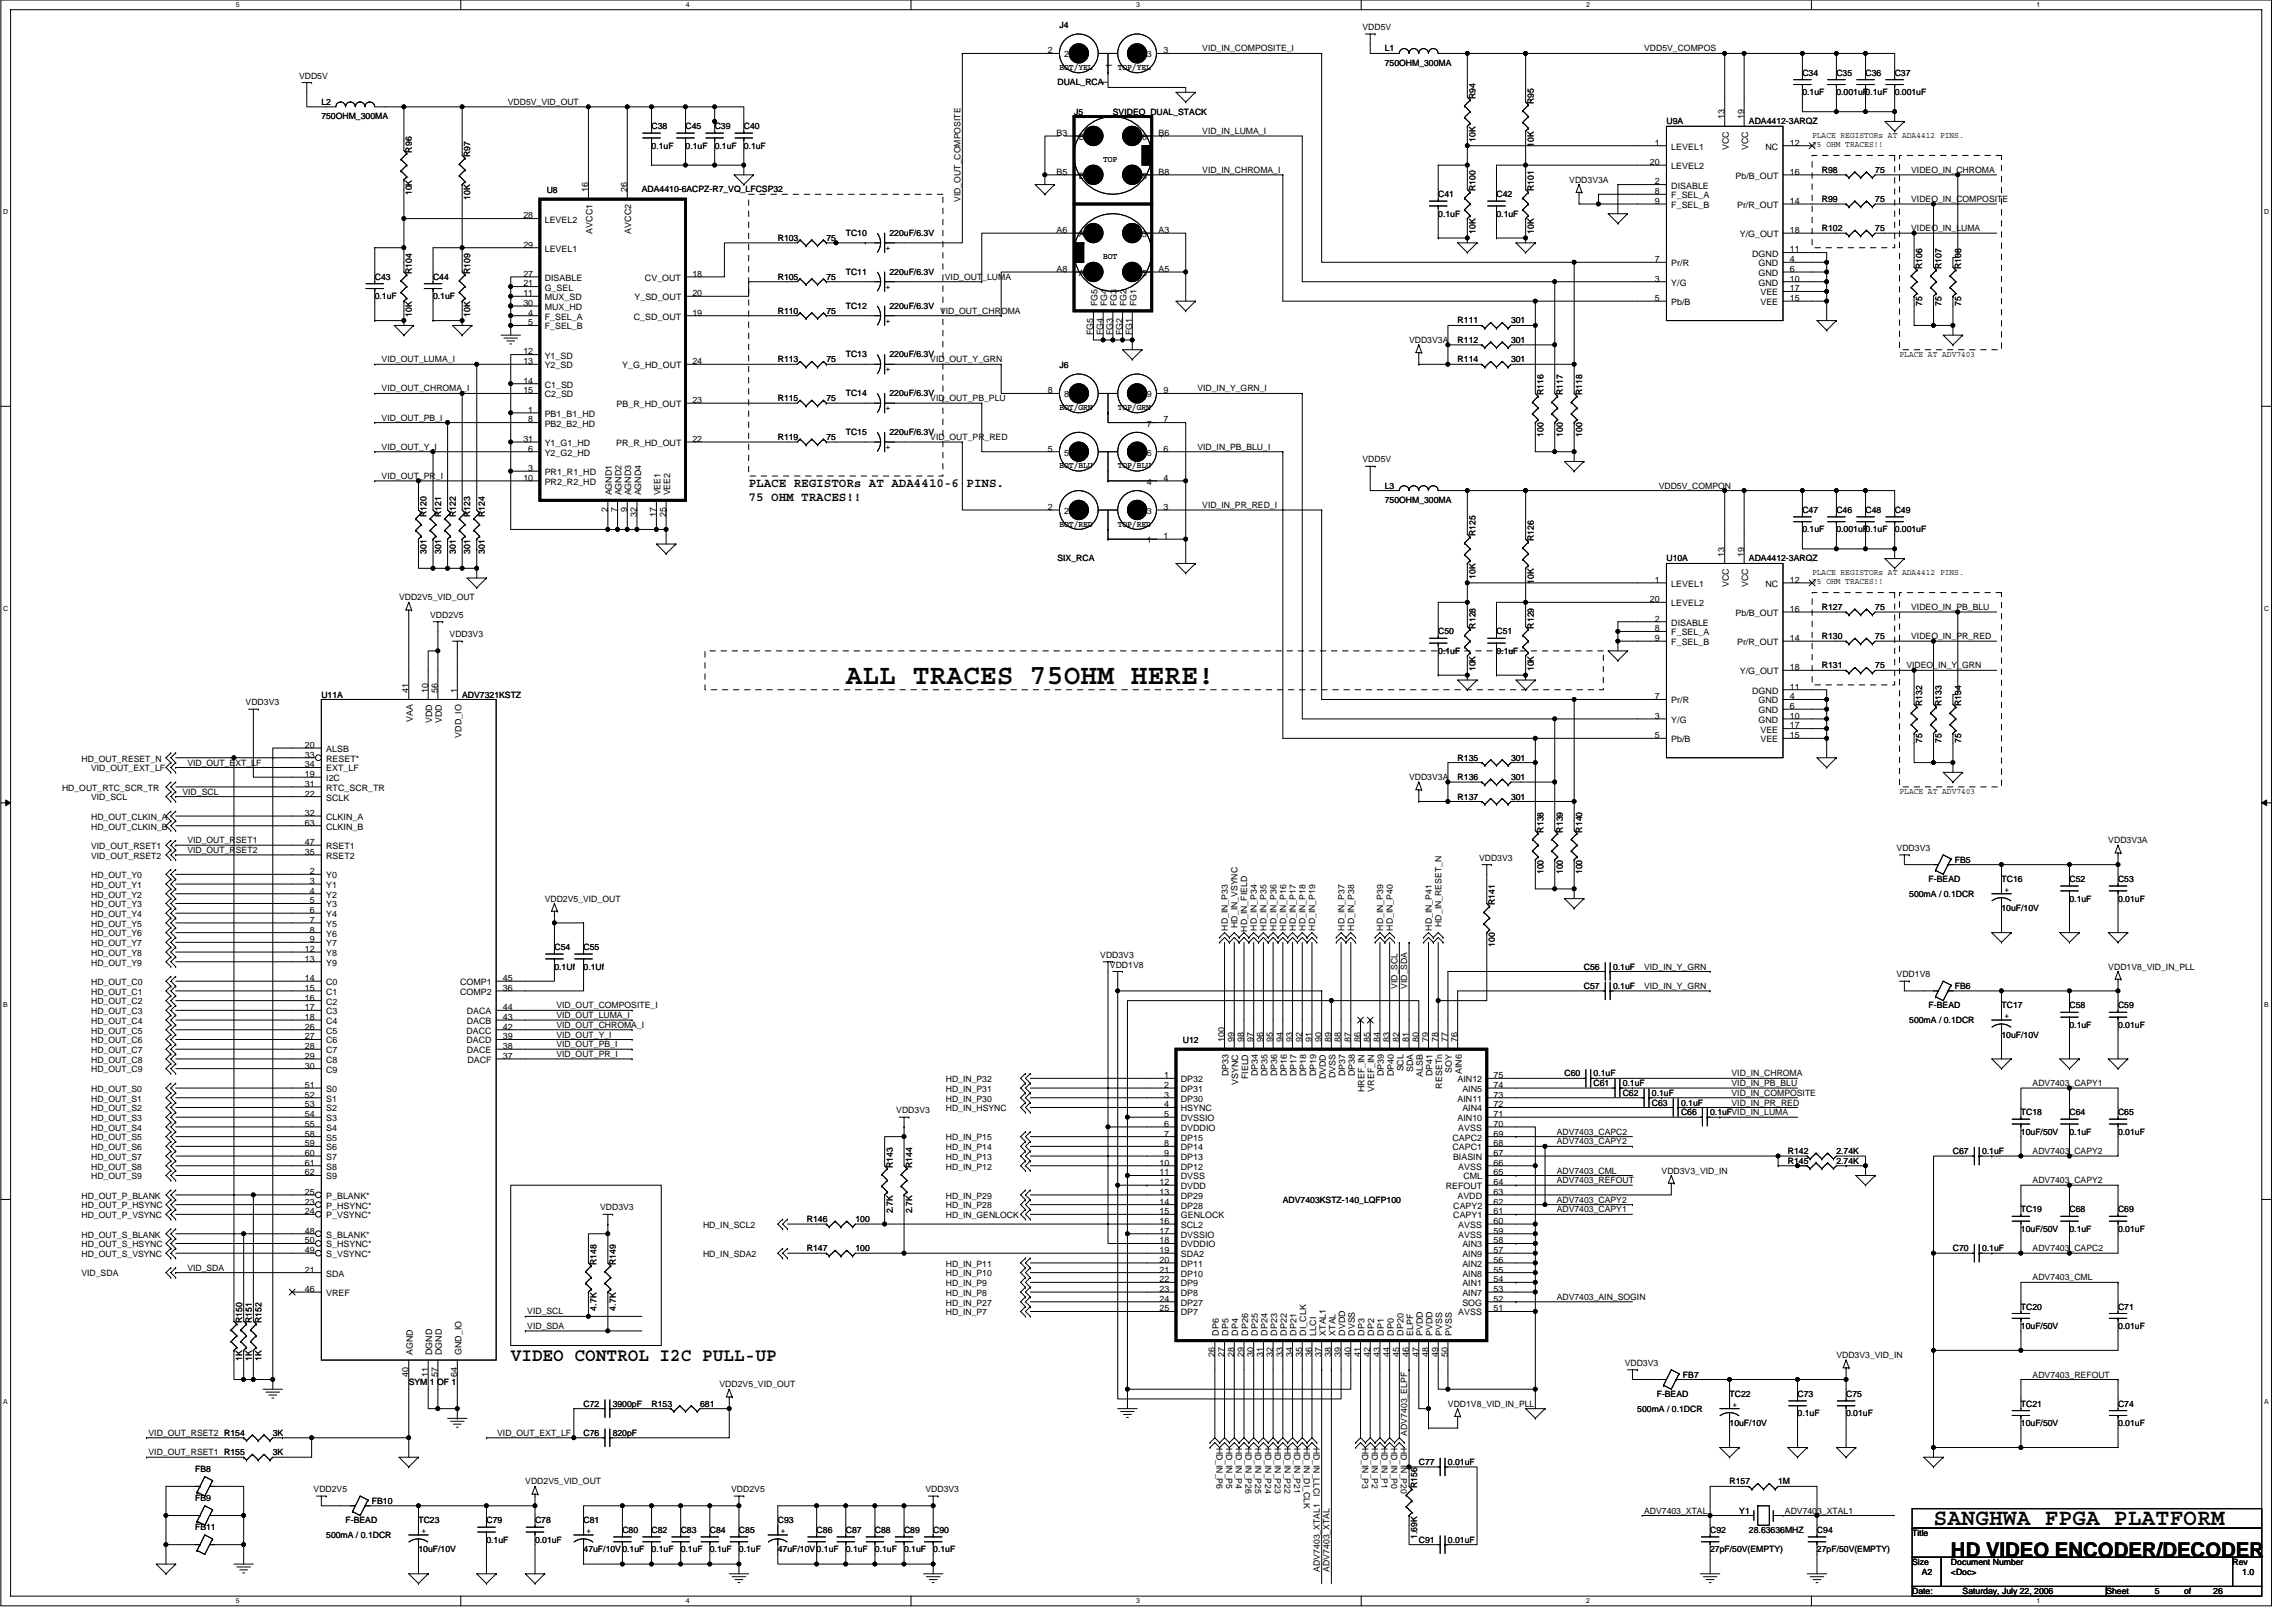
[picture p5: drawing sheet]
<svg xmlns="http://www.w3.org/2000/svg" width="420mm" height="297mm" viewBox="0 0 420 297" stroke-linecap="round" stroke-linejoin="round" font-family="sans-serif">
<defs><g id="words">
<text font-size="5.1" x="154.8" y="125.2">ALL TRACES 75OHM HERE!</text>
<text font-size="4.2" x="354" y="279.1">SANGHWA FPGA PLATFORM</text>
<text font-size="3.7" x="357.2" y="284.9">HD VIDEO ENCODER/DECODER</text>
<text font-size="3.4" x="93.5" y="249">VIDEO CONTROL I2C PULL-UP</text>
<g font-size="2.3">
<text x="137.1" y="89">PLACE REGISTORs AT ADA4410-6 PINS.</text>
<text x="137.1" y="91.7">75 OHM TRACES!!</text>
</g>
<g font-size="1.6">
<text x="194" y="5.1">J4</text>
<text x="249.4" y="5.5">VDD5V</text>
<text x="191.8" y="9.8">2</text>
<text x="194.8" y="10.5">2</text>
<text x="210" y="10.5">3</text>
<text x="213" y="9.8">3</text>
<text x="220.1" y="9.4">VID_IN_COMPOSITE_I</text>
<text x="253.5" y="9.4">L1</text>
<text x="301" y="9.4">VDD5V_COMPOS</text>
<text x="54.7" y="14.4">VDD5V</text>
<text x="193.6" y="15.5">DUAL_RCA</text>
<text x="194" y="12.8">BOT/YEL</text>
<text x="202.8" y="15.5" transform="rotate(-90 202.8 15.5)">1</text>
<text x="203.6" y="12.4" transform="rotate(-90 203.6 12.4)">1</text>
<text x="204.6" y="12.8">TOP/YEL</text>
<text x="253.5" y="12.1">750OHM_300MA</text>
<text x="330" y="13.9">C34</text>
<text x="330" y="17.4">0.1uF</text>
<text x="336.2" y="13.9">C35</text>
<text x="336.2" y="17.4">0.001uF0.1uF</text>
<text x="341.5" y="13.9">C36</text>
<text x="346.9" y="13.9">C37</text>
<text x="346.9" y="17.4">0.001uF</text>
<text x="58.8" y="19.2">L2</text>
<text x="58.8" y="21.9">750OHM_300MA</text>
<text x="93" y="19.2">VDD5V_VID_OUT</text>
<text x="119.3" y="23.6">C38</text>
<text x="125.5" y="23.6">C45</text>
<text x="130.8" y="23.6">C39</text>
<text x="136.2" y="23.6">C40</text>
<text x="196.6" y="21">J5</text>
<text x="203.7" y="21">SVIDEO_DUAL_STACK</text>
<text x="270.1" y="18.1" transform="rotate(-90 270.1 18.1)">R94</text>
<text x="280.8" y="19" transform="rotate(-90 280.8 19)">R95</text>
<text x="305.1" y="22.8">U9A</text>
<text x="315.7" y="21.9" transform="rotate(-90 315.7 21.9)">13</text>
<text x="319.3" y="21.9" transform="rotate(-90 319.3 21.9)">19</text>
<text x="320.2" y="22.8">ADA4412-3ARQZ</text>
<text x="75.4" y="27.9" transform="rotate(-90 75.4 27.9)">R96</text>
<text x="86.1" y="28.8" transform="rotate(-90 86.1 28.8)">R97</text>
<text x="119.3" y="27.2">0.1uF</text>
<text x="125.5" y="27.2">0.1uF</text>
<text x="130.8" y="27.2">0.1uF</text>
<text x="136.2" y="27.2">0.1uF</text>
<text x="193.4" y="24.9">B3</text>
<text x="197.5" y="25.6">B3</text>
<text x="202" y="29.7">TOP</text>
<text x="208" y="25.6">B6</text>
<text x="212.1" y="24.9">B6</text>
<text x="220.1" y="24.5">VID_IN_LUMA_I</text>
<text x="270.1" y="26" transform="rotate(-90 270.1 26)">10K</text>
<text x="280.8" y="26.8" transform="rotate(-90 280.8 26.8)">10K</text>
<text x="302.9" y="26.6">1</text>
<text x="306" y="27.4">LEVEL1</text>
<text x="316.5" y="27.5" transform="rotate(-90 316.5 27.5)">VCC</text>
<text x="320" y="27.5" transform="rotate(-90 320 27.5)">VCC</text>
<text x="323.2" y="27.4">NC</text>
<text x="327.7" y="26.6">12</text>
<text x="331.8" y="25.3">PLACE REGISTORs AT ADA4412 PINS.</text>
<text x="331.8" y="26.9">75 OHM TRACES!!</text>
<text x="75.4" y="35.7" transform="rotate(-90 75.4 35.7)">10K</text>
<text x="100.1" y="35.4">U8</text>
<text x="107.7" y="35.2" transform="rotate(-90 107.7 35.2)">16</text>
<text x="114.8" y="35.2" transform="rotate(-90 114.8 35.2)">26</text>
<text x="117.5" y="35.2">ADA4410-6ACPZ-R7_VQ_LFCSP32</text>
<text x="193.4" y="32">B5</text>
<text x="197.5" y="32.7">B5</text>
<text x="208" y="32.7">B8</text>
<text x="212.1" y="32">B8</text>
<text x="220.1" y="31.6">VID_IN_CHROMA_I</text>
<text x="270.1" y="35" transform="rotate(-90 270.1 35)">R100</text>
<text x="280.8" y="35" transform="rotate(-90 280.8 35)">R101</text>
<text x="287.3" y="33.4">VDD3V3A</text>
<text x="302.1" y="30.2">20</text>
<text x="302.9" y="35.5">8</text>
<text x="302.9" y="33.8">2</text>
<text x="306" y="34.5">DISABLE</text>
<text x="306" y="30.9">LEVEL2</text>
<text x="317.7" y="32.7">Pb/B_OUT</text>
<text x="327.7" y="32">16</text>
<text x="333.5" y="31.6">R98</text>
<text x="343.3" y="31.6">75</text>
<text x="349.9" y="31.6">VIDEO_IN_CHROMA</text>
<text x="86.1" y="36.6" transform="rotate(-90 86.1 36.6)">10K</text>
<text x="95.8" y="40">28</text>
<text x="99.7" y="40.7">LEVEL2</text>
<text x="175.8" y="37" transform="rotate(-90 175.8 37)">VID_OUT_COMPOSITE</text>
<text x="263.3" y="36.1">C41</text>
<text x="263.3" y="39.6">0.1uF</text>
<text x="274" y="36.1">C42</text>
<text x="274" y="39.6">0.1uF</text>
<text x="302.9" y="37.3">9</text>
<text x="306" y="38.1">F_SEL_B</text>
<text x="306" y="36.3">F_SEL_A</text>
<text x="318" y="38.1">Pr/R_OUT</text>
<text x="327.7" y="37.3">14</text>
<text x="333.5" y="37">R99</text>
<text x="343.3" y="37">75</text>
<text x="349.9" y="37">VIDEO_IN_COMPOSITE</text>
<text x="95.8" y="45.3">29</text>
<text x="99.7" y="46.1">LEVEL1</text>
<text x="108.5" y="42.8" transform="rotate(-90 108.5 42.8)">AVCC1</text>
<text x="115.6" y="42.8" transform="rotate(-90 115.6 42.8)">AVCC2</text>
<text x="142.4" y="44.1">R103</text>
<text x="151.3" y="44.1">75</text>
<text x="154.8" y="43.2">TC10</text>
<text x="162.2" y="45" transform="rotate(90 162.2 45)">+</text>
<text x="162.8" y="43.2">220uF/6.3V</text>
<text x="193.4" y="42.7">A6</text>
<text x="197.5" y="43.4">A6</text>
<text x="202" y="47.5">BOT</text>
<text x="208" y="43.4">A3</text>
<text x="212.1" y="42.7">A3</text>
<text x="270.1" y="42.8" transform="rotate(-90 270.1 42.8)">10K</text>
<text x="280.8" y="42.8" transform="rotate(-90 280.8 42.8)">10K</text>
<text x="302.9" y="48">7</text>
<text x="318.5" y="43.4">Y/G_OUT</text>
<text x="320.8" y="46.9">DGND</text>
<text x="327.7" y="48">4</text>
<text x="327.7" y="46.2">11</text>
<text x="327.7" y="42.7">18</text>
<text x="333.5" y="42.3">R102</text>
<text x="343.3" y="42.3">75</text>
<text x="349.9" y="42.3">VIDEO_IN_LUMA</text>
<text x="68.6" y="51.2">C43</text>
<text x="75.4" y="50.1" transform="rotate(-90 75.4 50.1)">R104</text>
<text x="79.3" y="51.2">C44</text>
<text x="86.1" y="50.1" transform="rotate(-90 86.1 50.1)">R109</text>
<text x="95.8" y="50.7">27</text>
<text x="95.8" y="52.4">21</text>
<text x="99.7" y="51.4">DISABLE</text>
<text x="99.7" y="53.2">G_SEL</text>
<text x="118.1" y="51.4">CV_OUT</text>
<text x="126.8" y="50.7">18</text>
<text x="142.4" y="51.2">R105</text>
<text x="151.3" y="51.2">75</text>
<text x="154.8" y="50.3">TC11</text>
<text x="162.2" y="52.1" transform="rotate(90 162.2 52.1)">+</text>
<text x="162.8" y="50.3">220uF/6.3V</text>
<text x="173" y="51.2">VID_OUT_LUMA</text>
<text x="193.4" y="49.8">A8</text>
<text x="197.5" y="50.5">A8</text>
<text x="208" y="50.5">A5</text>
<text x="212.1" y="49.8">A5</text>
<text x="302.9" y="51.5">3</text>
<text x="306" y="48.7">Pr/R</text>
<text x="306" y="52.3">Y/G</text>
<text x="322" y="52.3">GND</text>
<text x="322" y="50.5">GND</text>
<text x="322" y="48.7">GND</text>
<text x="327.7" y="51.5">10</text>
<text x="327.7" y="49.8">6</text>
<text x="327.7" y="53.3">17</text>
<text x="351.9" y="49.3" transform="rotate(-90 351.9 49.3)">R106</text>
<text x="355.5" y="49.3" transform="rotate(-90 355.5 49.3)">R107</text>
<text x="359" y="49.3" transform="rotate(-90 359 49.3)">R108</text>
<text x="68.6" y="54.8">0.1uF</text>
<text x="75.4" y="58" transform="rotate(-90 75.4 58)">10K</text>
<text x="79.3" y="54.8">0.1uF</text>
<text x="86.1" y="58" transform="rotate(-90 86.1 58)">10K</text>
<text x="95.8" y="54.2">11</text>
<text x="95.8" y="56">30</text>
<text x="96.7" y="57.8">4</text>
<text x="96.7" y="59.5">5</text>
<text x="99.7" y="54.9">MUX_SD</text>
<text x="99.7" y="56.7">MUX_HD</text>
<text x="99.7" y="58.5">F_SEL_A</text>
<text x="116" y="58.5">C_SD_OUT</text>
<text x="116.2" y="54.9">Y_SD_OUT</text>
<text x="126.8" y="54.2">20</text>
<text x="126.8" y="57.8">19</text>
<text x="142.4" y="57.4">R110</text>
<text x="151.3" y="57.4">75</text>
<text x="154.8" y="56.5">TC12</text>
<text x="162.2" y="58.3" transform="rotate(90 162.2 58.3)">+</text>
<text x="162.8" y="56.5">220uF/6.3V</text>
<text x="172.1" y="57.4">VID_OUT_CHROMA</text>
<text x="200.9" y="56" transform="rotate(-90 200.9 56)">FG5</text>
<text x="202.7" y="56" transform="rotate(-90 202.7 56)">FG4</text>
<text x="204.5" y="56" transform="rotate(-90 204.5 56)">FG3</text>
<text x="206.3" y="56" transform="rotate(-90 206.3 56)">FG2</text>
<text x="208" y="56" transform="rotate(-90 208 56)">FG1</text>
<text x="266.9" y="59.2">R111</text>
<text x="276.6" y="59.2">301</text>
<text x="302.9" y="55.1">5</text>
<text x="306" y="55.8">Pb/B</text>
<text x="322.3" y="54.1">VEE</text>
<text x="322.3" y="55.8">VEE</text>
<text x="327.7" y="55.1">15</text>
<text x="351.9" y="56" transform="rotate(-90 351.9 56)">75</text>
<text x="355.5" y="56" transform="rotate(-90 355.5 56)">75</text>
<text x="359" y="56" transform="rotate(-90 359 56)">75</text>
<text x="95.8" y="64.9">12</text>
<text x="99.7" y="60.3">F_SEL_B</text>
<text x="99.7" y="65.6">Y1_SD</text>
<text x="154.8" y="65.4">TC13</text>
<text x="162.8" y="65.4">220uF/6.3V</text>
<text x="200.2" y="61.3" transform="rotate(-90 200.2 61.3)">FG5</text>
<text x="201.9" y="61.3" transform="rotate(-90 201.9 61.3)">FG4</text>
<text x="203.7" y="61.3" transform="rotate(-90 203.7 61.3)">FG3</text>
<text x="205.5" y="61.3" transform="rotate(-90 205.5 61.3)">FG2</text>
<text x="207.3" y="61.3" transform="rotate(-90 207.3 61.3)">FG1</text>
<text x="258" y="62.8">VDD3V3A</text>
<text x="266.9" y="62.8">R112</text>
<text x="276.6" y="62.8">301</text>
<text x="347.8" y="65.3">PLACE AT ADV7403</text>
<text x="69.9" y="71.6">VID_OUT_CHROMA_I</text>
<text x="69.9" y="66.3">VID_OUT_LUMA_I</text>
<text x="95.8" y="66.7">13</text>
<text x="95.8" y="70.2">14</text>
<text x="95.8" y="72">15</text>
<text x="99.7" y="67.4">Y2_SD</text>
<text x="99.7" y="71">C1_SD</text>
<text x="113.9" y="67.4">Y_G_HD_OUT</text>
<text x="126.8" y="66.7">24</text>
<text x="142.4" y="66.3">R113</text>
<text x="151.3" y="66.3">75</text>
<text x="162.2" y="67.2" transform="rotate(90 162.2 67.2)">+</text>
<text x="170.3" y="66.3">VID_OUT_Y_GRN</text>
<text x="191.8" y="72">8</text>
<text x="194" y="67.4">J6</text>
<text x="213" y="72">9</text>
<text x="219.2" y="71.6">VID_IN_Y_GRN_I</text>
<text x="266.9" y="66.3">R114</text>
<text x="276.6" y="66.3">301</text>
<text x="69.9" y="77">VID_OUT_PB_I</text>
<text x="96.7" y="75.5">1</text>
<text x="96.7" y="77.3">8</text>
<text x="99.7" y="72.7">C2_SD</text>
<text x="99.7" y="76.3">PB1_B1_HD</text>
<text x="112.9" y="74.5">PB_R_HD_OUT</text>
<text x="126.8" y="73.8">23</text>
<text x="142.4" y="73.4">R115</text>
<text x="151.3" y="73.4">75</text>
<text x="154.8" y="72.5">TC14</text>
<text x="162.2" y="74.3" transform="rotate(90 162.2 74.3)">+</text>
<text x="162.8" y="72.5">220uF/6.3V</text>
<text x="170.3" y="73.4">VID_OUT_PB_PLU</text>
<text x="194" y="75">BOT/GRN</text>
<text x="194.8" y="72.7">8</text>
<text x="204.6" y="75">TOP/GRN</text>
<text x="210" y="72.7">9</text>
<text x="213" y="77.3">7</text>
<text x="282.6" y="72.4" transform="rotate(-90 282.6 72.4)">R116</text>
<text x="286.1" y="72.4" transform="rotate(-90 286.1 72.4)">R117</text>
<text x="289.7" y="72.4" transform="rotate(-90 289.7 72.4)">R118</text>
<text x="69.9" y="82.3">VID_OUT_Y_I</text>
<text x="95.8" y="80.9">31</text>
<text x="96.7" y="82.7">6</text>
<text x="99.7" y="78.1">PB2_B2_HD</text>
<text x="99.7" y="81.6">Y1_G1_HD</text>
<text x="99.7" y="83.4">Y2_G2_HD</text>
<text x="112.8" y="81.6">PR_R_HD_OUT</text>
<text x="126.8" y="80.9">22</text>
<text x="142.4" y="80.5">R119</text>
<text x="151.3" y="80.5">75</text>
<text x="154.8" y="79.7">TC15</text>
<text x="162.2" y="81.4" transform="rotate(90 162.2 81.4)">+</text>
<text x="162.8" y="79.7">220uF/6.3V</text>
<text x="170.3" y="80.5">VID_OUT_PR_RED</text>
<text x="191.8" y="82.7">5</text>
<text x="194.8" y="83.4">5</text>
<text x="210" y="78.1">7</text>
<text x="210" y="83.4">6</text>
<text x="213" y="82.7">6</text>
<text x="219.2" y="82.3">VID_IN_PB_BLU_I</text>
<text x="282.6" y="80" transform="rotate(-90 282.6 80)">100</text>
<text x="286.1" y="80" transform="rotate(-90 286.1 80)">100</text>
<text x="289.7" y="80" transform="rotate(-90 289.7 80)">100</text>
<text x="69.9" y="87.7">VID_OUT_PR_I</text>
<text x="95.8" y="88">10</text>
<text x="96.7" y="86.2">3</text>
<text x="99.7" y="87">PR1_R1_HD</text>
<text x="99.7" y="88.7">PR2_R2_HD</text>
<text x="194" y="85.7">BOT/BLU</text>
<text x="204.6" y="85.7">TOP/BLU</text>
<text x="210" y="88.7">4</text>
<text x="213" y="88">4</text>
<text x="249.4" y="84.6">VDD5V</text>
<text x="253.5" y="89.4">L3</text>
<text x="303.7" y="89.4">VDD5V_COMPON</text>
<text x="78.1" y="94.6" transform="rotate(-90 78.1 94.6)">R120</text>
<text x="80.8" y="94.6" transform="rotate(-90 80.8 94.6)">R121</text>
<text x="83.4" y="94.6" transform="rotate(-90 83.4 94.6)">R122</text>
<text x="86.1" y="94.6" transform="rotate(-90 86.1 94.6)">R123</text>
<text x="88.8" y="94.6" transform="rotate(-90 88.8 94.6)">R124</text>
<text x="111.3" y="93.7" transform="rotate(-90 111.3 93.7)">2</text>
<text x="112" y="90.7" transform="rotate(-90 112 90.7)">AGND1</text>
<text x="113" y="93.7" transform="rotate(-90 113 93.7)">7</text>
<text x="113.8" y="90.7" transform="rotate(-90 113.8 90.7)">AGND2</text>
<text x="114.8" y="93.7" transform="rotate(-90 114.8 93.7)">9</text>
<text x="115.6" y="90.7" transform="rotate(-90 115.6 90.7)">AGND3</text>
<text x="116.6" y="94.6" transform="rotate(-90 116.6 94.6)">32</text>
<text x="117.4" y="90.7" transform="rotate(-90 117.4 90.7)">AGND4</text>
<text x="120.2" y="94.6" transform="rotate(-90 120.2 94.6)">17</text>
<text x="120.9" y="90.7" transform="rotate(-90 120.9 90.7)">VEE1</text>
<text x="121.9" y="94.6" transform="rotate(-90 121.9 94.6)">25</text>
<text x="122.7" y="90.7" transform="rotate(-90 122.7 90.7)">VEE2</text>
<text x="191.8" y="93.3">2</text>
<text x="194.8" y="94.1">2</text>
<text x="210" y="94.1">3</text>
<text x="213" y="93.3">3</text>
<text x="220.1" y="93">VID_IN_PR_RED_I</text>
<text x="253.5" y="92.1">750OHM_300MA</text>
<text x="330" y="93.9">C47</text>
<text x="336.2" y="93.9">C46</text>
<text x="341.5" y="93.9">C48</text>
<text x="346.9" y="93.9">C49</text>
<text x="78.1" y="101.3" transform="rotate(-90 78.1 101.3)">301</text>
<text x="80.8" y="101.3" transform="rotate(-90 80.8 101.3)">301</text>
<text x="83.4" y="101.3" transform="rotate(-90 83.4 101.3)">301</text>
<text x="86.1" y="101.3" transform="rotate(-90 86.1 101.3)">301</text>
<text x="88.8" y="101.3" transform="rotate(-90 88.8 101.3)">301</text>
<text x="194" y="96.4">BOT/RED</text>
<text x="204.6" y="96.4">TOP/RED</text>
<text x="210" y="99.4">1</text>
<text x="213" y="98.7">1</text>
<text x="270.1" y="98.1" transform="rotate(-90 270.1 98.1)">R125</text>
<text x="280.8" y="99" transform="rotate(-90 280.8 99)">R126</text>
<text x="315.7" y="101.9" transform="rotate(-90 315.7 101.9)">13</text>
<text x="319.3" y="101.9" transform="rotate(-90 319.3 101.9)">19</text>
<text x="330" y="97.4">0.1uF</text>
<text x="336.2" y="97.4">0.001uF0.1uF</text>
<text x="346.9" y="97.4">0.001uF</text>
<text x="193.6" y="102.6">SIX_RCA</text>
<text x="270.1" y="106" transform="rotate(-90 270.1 106)">10K</text>
<text x="280.8" y="106.8" transform="rotate(-90 280.8 106.8)">10K</text>
<text x="302.9" y="106.7">1</text>
<text x="305.1" y="102.8">U10A</text>
<text x="306" y="107.4">LEVEL1</text>
<text x="316.5" y="107.5" transform="rotate(-90 316.5 107.5)">VCC</text>
<text x="320" y="107.5" transform="rotate(-90 320 107.5)">VCC</text>
<text x="320.2" y="102.8">ADA4412-3ARQZ</text>
<text x="323.2" y="107.4">NC</text>
<text x="327.7" y="106.7">12</text>
<text x="331.8" y="105.3">PLACE REGISTORs AT ADA4412 PINS.</text>
<text x="331.8" y="107">75 OHM TRACES!!</text>
<text x="73.1" y="109.9">VDD2V5_VID_OUT</text>
<text x="78.7" y="113.1">VDD2V5</text>
<text x="302.1" y="110.2">20</text>
<text x="302.9" y="113.8">2</text>
<text x="306" y="111">LEVEL2</text>
<text x="317.7" y="112.7">Pb/B_OUT</text>
<text x="327.7" y="112">16</text>
<text x="333.5" y="111.7">R127</text>
<text x="343.3" y="111.7">75</text>
<text x="349.9" y="111.7">VIDEO_IN_PB_BLU</text>
<text x="82.3" y="116.6">VDD3V3</text>
<text x="263.3" y="116.1">C50</text>
<text x="263.3" y="119.7">0.1uF</text>
<text x="270.1" y="115" transform="rotate(-90 270.1 115)">R128</text>
<text x="274" y="116.1">C51</text>
<text x="274" y="119.7">0.1uF</text>
<text x="280.8" y="115" transform="rotate(-90 280.8 115)">R129</text>
<text x="302.9" y="117.3">9</text>
<text x="302.9" y="115.5">8</text>
<text x="306" y="118.1">F_SEL_B</text>
<text x="306" y="116.3">F_SEL_A</text>
<text x="306" y="114.5">DISABLE</text>
<text x="318" y="118.1">Pr/R_OUT</text>
<text x="327.7" y="117.3">14</text>
<text x="333.5" y="117">R130</text>
<text x="343.3" y="117">75</text>
<text x="349.9" y="117">VIDEO_IN_PR_RED</text>
<text x="270.1" y="122.9" transform="rotate(-90 270.1 122.9)">10K</text>
<text x="280.8" y="122.9" transform="rotate(-90 280.8 122.9)">10K</text>
<text x="318.5" y="123.4">Y/G_OUT</text>
<text x="327.7" y="122.7">18</text>
<text x="333.5" y="122.3">R131</text>
<text x="343.3" y="122.3">75</text>
<text x="349" y="122.3">VIDEO_IN_Y_GRN</text>
<text x="45" y="129.1">VDD3V3</text>
<text x="58.8" y="127.7">U11A</text>
<text x="74.8" y="126.8" transform="rotate(-90 74.8 126.8)">41</text>
<text x="78.4" y="126.8" transform="rotate(-90 78.4 126.8)">10</text>
<text x="80.1" y="126.8" transform="rotate(-90 80.1 126.8)">56</text>
<text x="83.7" y="126.8" transform="rotate(-90 83.7 126.8)">1</text>
<text x="84.6" y="127.7">ADV7321KSTZ</text>
<text x="302.9" y="128">7</text>
<text x="302.9" y="131.6">3</text>
<text x="306" y="128.7">Pr/R</text>
<text x="320.8" y="127">DGND</text>
<text x="322" y="130.5">GND</text>
<text x="322" y="128.7">GND</text>
<text x="327.7" y="131.6">10</text>
<text x="327.7" y="129.8">6</text>
<text x="327.7" y="128">4</text>
<text x="327.7" y="126.2">11</text>
<text x="351.9" y="129.3" transform="rotate(-90 351.9 129.3)">R132</text>
<text x="355.5" y="129.3" transform="rotate(-90 355.5 129.3)">R133</text>
<text x="359" y="129.3" transform="rotate(-90 359 129.3)">R134</text>
<text x="55.8" y="136.9">20</text>
<text x="59.7" y="137.6">ALSB</text>
<text x="75.6" y="132.1" transform="rotate(-90 75.6 132.1)">VAA</text>
<text x="79.1" y="132.4" transform="rotate(-90 79.1 132.4)">VDD</text>
<text x="80.9" y="132.4" transform="rotate(-90 80.9 132.4)">VDD</text>
<text x="84.5" y="135" transform="rotate(-90 84.5 135)">VDD_IO</text>
<text x="302.9" y="135.1">5</text>
<text x="306" y="135.8">Pb/B</text>
<text x="306" y="132.3">Y/G</text>
<text x="322" y="132.3">GND</text>
<text x="322.3" y="134.1">VEE</text>
<text x="322.3" y="135.8">VEE</text>
<text x="327.7" y="133.3">17</text>
<text x="327.7" y="135.1">15</text>
<text x="351.9" y="136" transform="rotate(-90 351.9 136)">75</text>
<text x="355.5" y="136" transform="rotate(-90 355.5 136)">75</text>
<text x="359" y="136" transform="rotate(-90 359 136)">75</text>
<text x="14.9" y="139.4">HD_OUT_RESET_N</text>
<text x="16.7" y="141.2">VID_OUT_EXT_LF</text>
<text x="34.3" y="140.1">VID_OUT_EXT_LF</text>
<text x="55.8" y="144">31</text>
<text x="55.8" y="140.4">34</text>
<text x="55.8" y="142.2">19</text>
<text x="55.8" y="138.7">33</text>
<text x="59.7" y="141.2">EXT_LF</text>
<text x="59.7" y="143">I2C</text>
<text x="59.7" y="139.4">RESET*</text>
<text x="258" y="142.8">VDD3V3A</text>
<text x="266.9" y="139.2">R135</text>
<text x="266.9" y="142.8">R136</text>
<text x="276.6" y="139.2">301</text>
<text x="276.6" y="142.8">301</text>
<text x="11.4" y="144.7">HD_OUT_RTC_SCR_TR</text>
<text x="16.7" y="146.5">VID_SCL</text>
<text x="33.4" y="145.4">VID_SCL</text>
<text x="55.8" y="149.3">32</text>
<text x="55.8" y="145.8">22</text>
<text x="59.7" y="144.7">RTC_SCR_TR</text>
<text x="59.7" y="146.5">SCLK</text>
<text x="266.9" y="146.3">R137</text>
<text x="276.6" y="146.3">301</text>
<text x="347.8" y="145.3">PLACE AT ADV7403</text>
<text x="16.7" y="155.4">VID_OUT_RSET1</text>
<text x="16.7" y="150.1">HD_OUT_CLKIN_A</text>
<text x="16.7" y="151.8">HD_OUT_CLKIN_B</text>
<text x="34.3" y="154.3">VID_OUT_RSET1</text>
<text x="55.8" y="151.1">63</text>
<text x="55.8" y="154.7">47</text>
<text x="59.7" y="151.8">CLKIN_B</text>
<text x="59.7" y="150.1">CLKIN_A</text>
<text x="59.7" y="155.4">RSET1</text>
<text x="282.6" y="152.4" transform="rotate(-90 282.6 152.4)">R138</text>
<text x="286.1" y="152.4" transform="rotate(-90 286.1 152.4)">R139</text>
<text x="289.7" y="152.4" transform="rotate(-90 289.7 152.4)">R140</text>
<text x="347.2" y="155.7">VDD3V3</text>
<text x="386" y="154.3">VDD3V3A</text>
<text x="16.7" y="160.7">HD_OUT_Y0</text>
<text x="16.7" y="157.2">VID_OUT_RSET2</text>
<text x="34.3" y="156.1">VID_OUT_RSET2</text>
<text x="55.8" y="156.4">35</text>
<text x="56.7" y="161.8">3</text>
<text x="56.7" y="160">2</text>
<text x="59.7" y="160.7">Y0</text>
<text x="59.7" y="157.2">RSET2</text>
<text x="270.8" y="157.5">VDD3V3</text>
<text x="282.6" y="160" transform="rotate(-90 282.6 160)">100</text>
<text x="286.1" y="160" transform="rotate(-90 286.1 160)">100</text>
<text x="289.7" y="160" transform="rotate(-90 289.7 160)">100</text>
<text x="353.1" y="161.4">F-BEAD</text>
<text x="357.9" y="157.9">FB5</text>
<text x="366.4" y="161.4">TC16</text>
<text x="378.9" y="161.4">C52</text>
<text x="387.8" y="161.4">C53</text>
<text x="16.7" y="162.5">HD_OUT_Y1</text>
<text x="16.7" y="164.3">HD_OUT_Y2</text>
<text x="16.7" y="166.1">HD_OUT_Y3</text>
<text x="16.7" y="167.8">HD_OUT_Y4</text>
<text x="56.7" y="167.1">6</text>
<text x="56.7" y="165.3">5</text>
<text x="56.7" y="163.6">4</text>
<text x="59.7" y="167.9">Y4</text>
<text x="59.7" y="166.1">Y3</text>
<text x="59.7" y="164.3">Y2</text>
<text x="59.7" y="162.5">Y1</text>
<text x="99.7" y="165">VDD2V5_VID_OUT</text>
<text x="273.7" y="165.7" transform="rotate(-90 273.7 165.7)">R141</text>
<text x="349.5" y="164.1">500mA / 0.1DCR</text>
<text x="366.4" y="166.8">10uF/10V</text>
<text x="367" y="163.2">+</text>
<text x="378.9" y="165">0.1uF</text>
<text x="387.8" y="165">0.01uF</text>
<text x="16.7" y="169.6">HD_OUT_Y5</text>
<text x="16.7" y="171.4">HD_OUT_Y6</text>
<text x="16.7" y="173.2">HD_OUT_Y7</text>
<text x="56.7" y="172.4">9</text>
<text x="56.7" y="170.7">8</text>
<text x="56.7" y="168.9">7</text>
<text x="59.7" y="173.2">Y7</text>
<text x="59.7" y="171.4">Y6</text>
<text x="59.7" y="169.6">Y5</text>
<text x="101.5" y="173.9">C54</text>
<text x="106.8" y="173.9">C55</text>
<text x="224.8" y="170.3" transform="rotate(-90 224.8 170.3)">HD_IN_P33</text>
<text x="226.6" y="169.8" transform="rotate(-90 226.6 169.8)">HD_IN_VSYNC</text>
<text x="228.3" y="170.5" transform="rotate(-90 228.3 170.5)">HD_IN_FIELD</text>
<text x="230.1" y="170.3" transform="rotate(-90 230.1 170.3)">HD_IN_P34</text>
<text x="231.9" y="170.3" transform="rotate(-90 231.9 170.3)">HD_IN_P35</text>
<text x="233.7" y="170.3" transform="rotate(-90 233.7 170.3)">HD_IN_P36</text>
<text x="235.4" y="170.3" transform="rotate(-90 235.4 170.3)">HD_IN_P16</text>
<text x="237.2" y="170.3" transform="rotate(-90 237.2 170.3)">HD_IN_P17</text>
<text x="239" y="170.3" transform="rotate(-90 239 170.3)">HD_IN_P18</text>
<text x="240.8" y="170.3" transform="rotate(-90 240.8 170.3)">HD_IN_P19</text>
<text x="246.1" y="170.3" transform="rotate(-90 246.1 170.3)">HD_IN_P37</text>
<text x="247.9" y="170.3" transform="rotate(-90 247.9 170.3)">HD_IN_P38</text>
<text x="253.2" y="170.3" transform="rotate(-90 253.2 170.3)">HD_IN_P39</text>
<text x="255" y="170.3" transform="rotate(-90 255 170.3)">HD_IN_P40</text>
<text x="262.1" y="170.3" transform="rotate(-90 262.1 170.3)">HD_IN_P41</text>
<text x="263.9" y="169.6" transform="rotate(-90 263.9 169.6)">HD_IN_RESET_N</text>
<text x="273.7" y="173.4" transform="rotate(-90 273.7 173.4)">100</text>
<text x="16.7" y="174.9">HD_OUT_Y8</text>
<text x="16.7" y="176.7">HD_OUT_Y9</text>
<text x="55.8" y="176">13</text>
<text x="55.8" y="174.2">12</text>
<text x="55.8" y="179.6">14</text>
<text x="59.7" y="176.7">Y9</text>
<text x="59.7" y="175">Y8</text>
<text x="92.1" y="179.6">45</text>
<text x="101.5" y="177.4">0.1Uf</text>
<text x="106.8" y="177.4">0.1Uf</text>
<text x="201.4" y="175.3">VDD3V3</text>
<text x="203.2" y="177.1">VDD1V8</text>
<text x="290" y="177.4">C56</text>
<text x="295.3" y="177.4">0.1uF</text>
<text x="301" y="177.4">VID_IN_Y_GRN</text>
<text x="347.2" y="178.9">VDD1V8</text>
<text x="386" y="177.4">VDD1V8_VID_IN_PLL</text>
<text x="16.7" y="180.3">HD_OUT_C0</text>
<text x="16.7" y="182.1">HD_OUT_C1</text>
<text x="16.7" y="183.8">HD_OUT_C2</text>
<text x="16.7" y="185.6">HD_OUT_C3</text>
<text x="55.8" y="184.9">17</text>
<text x="55.8" y="183.1">16</text>
<text x="55.8" y="181.3">15</text>
<text x="59.7" y="185.6">C3</text>
<text x="59.7" y="183.9">C2</text>
<text x="59.7" y="182.1">C1</text>
<text x="59.7" y="180.3">C0</text>
<text x="84.2" y="182.1">COMP2</text>
<text x="84.2" y="180.3">COMP1</text>
<text x="85.5" y="185.6">DACA</text>
<text x="92.1" y="181.3">36</text>
<text x="92.1" y="184.9">44</text>
<text x="101.9" y="184.6">VID_OUT_COMPOSITE_I</text>
<text x="255.8" y="181" transform="rotate(-90 255.8 181)">VID_SCL</text>
<text x="257.6" y="181" transform="rotate(-90 257.6 181)">VID_SDA</text>
<text x="290" y="181">C57</text>
<text x="295.3" y="181">0.1uF</text>
<text x="301" y="181">VID_IN_Y_GRN</text>
<text x="353.1" y="184.6">F-BEAD</text>
<text x="357.9" y="181">FB6</text>
<text x="366.4" y="184.6">TC17</text>
<text x="378.9" y="184.6">C58</text>
<text x="387.8" y="184.6">C59</text>
<text x="16.7" y="187.4">HD_OUT_C4</text>
<text x="16.7" y="189.2">HD_OUT_C5</text>
<text x="16.7" y="190.9">HD_OUT_C6</text>
<text x="55.8" y="190.2">27</text>
<text x="55.8" y="188.4">26</text>
<text x="55.8" y="186.7">18</text>
<text x="59.7" y="191">C6</text>
<text x="59.7" y="189.2">C5</text>
<text x="59.7" y="187.4">C4</text>
<text x="85.4" y="191">DACD</text>
<text x="85.4" y="189.2">DACC</text>
<text x="85.5" y="187.4">DACB</text>
<text x="92.1" y="190.2">39</text>
<text x="92.1" y="188.4">42</text>
<text x="92.1" y="186.7">43</text>
<text x="101.9" y="186.3">VID_OUT_LUMA_I</text>
<text x="101.9" y="188.1">VID_OUT_CHROMA_I</text>
<text x="101.9" y="189.9">VID_OUT_Y_I</text>
<text x="101.9" y="191.7">VID_OUT_PB_I</text>
<text x="216.5" y="190.9">U12</text>
<text x="224.2" y="190.8" transform="rotate(-90 224.2 190.8)">100</text>
<text x="225.9" y="190.8" transform="rotate(-90 225.9 190.8)">99</text>
<text x="227.7" y="190.8" transform="rotate(-90 227.7 190.8)">98</text>
<text x="229.5" y="190.8" transform="rotate(-90 229.5 190.8)">97</text>
<text x="231.3" y="190.8" transform="rotate(-90 231.3 190.8)">96</text>
<text x="233.1" y="190.8" transform="rotate(-90 233.1 190.8)">95</text>
<text x="234.8" y="190.8" transform="rotate(-90 234.8 190.8)">94</text>
<text x="236.6" y="190.8" transform="rotate(-90 236.6 190.8)">93</text>
<text x="238.4" y="190.8" transform="rotate(-90 238.4 190.8)">92</text>
<text x="240.2" y="190.8" transform="rotate(-90 240.2 190.8)">91</text>
<text x="241.9" y="190.8" transform="rotate(-90 241.9 190.8)">90</text>
<text x="243.7" y="190.8" transform="rotate(-90 243.7 190.8)">89</text>
<text x="245.5" y="190.8" transform="rotate(-90 245.5 190.8)">88</text>
<text x="247.3" y="190.8" transform="rotate(-90 247.3 190.8)">87</text>
<text x="249.1" y="190.8" transform="rotate(-90 249.1 190.8)">86</text>
<text x="250.8" y="190.8" transform="rotate(-90 250.8 190.8)">85</text>
<text x="252.6" y="190.8" transform="rotate(-90 252.6 190.8)">84</text>
<text x="254.4" y="190.8" transform="rotate(-90 254.4 190.8)">83</text>
<text x="256.2" y="190.8" transform="rotate(-90 256.2 190.8)">82</text>
<text x="257.9" y="190.8" transform="rotate(-90 257.9 190.8)">81</text>
<text x="259.7" y="190.8" transform="rotate(-90 259.7 190.8)">80</text>
<text x="261.5" y="190.8" transform="rotate(-90 261.5 190.8)">79</text>
<text x="263.3" y="190.8" transform="rotate(-90 263.3 190.8)">78</text>
<text x="265.1" y="190.8" transform="rotate(-90 265.1 190.8)">77</text>
<text x="266.8" y="190.8" transform="rotate(-90 266.8 190.8)">76</text>
<text x="349.5" y="187.2">500mA / 0.1DCR</text>
<text x="366.4" y="189.9">10uF/10V</text>
<text x="367" y="186.3">+</text>
<text x="378.9" y="188.1">0.1uF</text>
<text x="387.8" y="188.1">0.01uF</text>
<text x="16.7" y="192.7">HD_OUT_C7</text>
<text x="16.7" y="194.5">HD_OUT_C8</text>
<text x="16.7" y="196.3">HD_OUT_C9</text>
<text x="55.8" y="195.6">30</text>
<text x="55.8" y="193.8">29</text>
<text x="55.8" y="192">28</text>
<text x="59.7" y="196.3">C9</text>
<text x="59.7" y="194.5">C8</text>
<text x="59.7" y="192.7">C7</text>
<text x="85.5" y="192.7">DACE</text>
<text x="85.6" y="194.5">DACF</text>
<text x="92.1" y="192">38</text>
<text x="92.1" y="193.8">37</text>
<text x="101.9" y="193.4">VID_OUT_PR_I</text>
<text x="213.2" y="197.3">1</text>
<text x="224.9" y="197" transform="rotate(-90 224.9 197)">DP33</text>
<text x="228.5" y="197.5" transform="rotate(-90 228.5 197.5)">FIELD</text>
<text x="230.3" y="197" transform="rotate(-90 230.3 197)">DP34</text>
<text x="232" y="197" transform="rotate(-90 232 197)">DP35</text>
<text x="233.8" y="197" transform="rotate(-90 233.8 197)">DP36</text>
<text x="235.6" y="197" transform="rotate(-90 235.6 197)">DP16</text>
<text x="237.4" y="197" transform="rotate(-90 237.4 197)">DP17</text>
<text x="239.2" y="197" transform="rotate(-90 239.2 197)">DP18</text>
<text x="240.9" y="197" transform="rotate(-90 240.9 197)">DP19</text>
<text x="242.7" y="197.5" transform="rotate(-90 242.7 197.5)">DVDD</text>
<text x="244.5" y="197.3" transform="rotate(-90 244.5 197.3)">DVSS</text>
<text x="246.3" y="197" transform="rotate(-90 246.3 197)">DP37</text>
<text x="248" y="197" transform="rotate(-90 248 197)">DP38</text>
<text x="253.4" y="197" transform="rotate(-90 253.4 197)">DP39</text>
<text x="255.2" y="197" transform="rotate(-90 255.2 197)">DP40</text>
<text x="256.9" y="196.1" transform="rotate(-90 256.9 196.1)">SCL</text>
<text x="258.7" y="196.3" transform="rotate(-90 258.7 196.3)">SDA</text>
<text x="260.5" y="197.1" transform="rotate(-90 260.5 197.1)">ALSB</text>
<text x="262.3" y="197" transform="rotate(-90 262.3 197)">DP41</text>
<text x="265.8" y="196.3" transform="rotate(-90 265.8 196.3)">SOY</text>
<text x="267.6" y="196.5" transform="rotate(-90 267.6 196.5)">AIN6</text>
<text x="273.4" y="197.3">75</text>
<text x="286.4" y="197">C60</text>
<text x="291.7" y="197">0.1uF</text>
<text x="317" y="197">VID_IN_CHROMA</text>
<text x="16.7" y="199.8">HD_OUT_S0</text>
<text x="16.7" y="201.6">HD_OUT_S1</text>
<text x="16.7" y="203.4">HD_OUT_S2</text>
<text x="55.8" y="202.7">53</text>
<text x="55.8" y="200.9">52</text>
<text x="55.8" y="199.1">51</text>
<text x="59.7" y="203.4">S2</text>
<text x="59.7" y="201.6">S1</text>
<text x="59.7" y="199.9">S0</text>
<text x="164.1" y="203.8">VDD3V3</text>
<text x="173.2" y="201.6">HD_IN_P30</text>
<text x="173.2" y="199.8">HD_IN_P31</text>
<text x="173.2" y="198.1">HD_IN_P32</text>
<text x="173.2" y="203.4">HD_IN_HSYNC</text>
<text x="213.2" y="199.1">2</text>
<text x="213.2" y="200.9">3</text>
<text x="213.2" y="202.7">4</text>
<text x="216.2" y="198.1">DP32</text>
<text x="216.2" y="199.9">DP31</text>
<text x="216.2" y="201.6">DP30</text>
<text x="216.2" y="203.4">HSYNC</text>
<text x="226.7" y="198.5" transform="rotate(-90 226.7 198.5)">VSYNC</text>
<text x="249.8" y="199.9" transform="rotate(-90 249.8 199.9)">HREF_IN</text>
<text x="251.6" y="199.8" transform="rotate(-90 251.6 199.8)">VREF_IN</text>
<text x="264" y="199.2" transform="rotate(-90 264 199.2)">RESETn</text>
<text x="266.8" y="198.1">AIN12</text>
<text x="266.8" y="201.6">AIN11</text>
<text x="267.7" y="199.9">AIN5</text>
<text x="267.7" y="203.4">AIN4</text>
<text x="273.4" y="199.1">74</text>
<text x="273.4" y="202.7">72</text>
<text x="273.4" y="200.9">73</text>
<text x="291.7" y="198.8">C61</text>
<text x="297.1" y="198.8">0.1uF</text>
<text x="297.1" y="200.6">C62</text>
<text x="302.4" y="200.6">0.1uF</text>
<text x="302.4" y="202.3">C63</text>
<text x="307.8" y="202.3">0.1uF</text>
<text x="317" y="198.8">VID_IN_PB_BLU</text>
<text x="317" y="200.6">VID_IN_COMPOSITE</text>
<text x="317" y="202.3">VID_IN_PR_RED</text>
<text x="372.1" y="198.8">ADV7403_CAPY1</text>
<text x="16.7" y="205.2">HD_OUT_S3</text>
<text x="16.7" y="206.9">HD_OUT_S4</text>
<text x="16.7" y="208.7">HD_OUT_S5</text>
<text x="55.8" y="209.8">59</text>
<text x="55.8" y="208">58</text>
<text x="55.8" y="206.2">55</text>
<text x="55.8" y="204.4">54</text>
<text x="59.7" y="208.7">S5</text>
<text x="59.7" y="207">S4</text>
<text x="59.7" y="205.2">S3</text>
<text x="173.2" y="208.7">HD_IN_P15</text>
<text x="213.2" y="204.4">5</text>
<text x="213.2" y="206.2">6</text>
<text x="213.2" y="208">7</text>
<text x="213.2" y="209.8">8</text>
<text x="216.2" y="205.2">DVSSIO</text>
<text x="216.2" y="207">DVDDIO</text>
<text x="216.2" y="208.7">DP15</text>
<text x="265.9" y="208.7">CAPC2</text>
<text x="266.8" y="205.2">AIN10</text>
<text x="267" y="207">AVSS</text>
<text x="273.4" y="204.4">71</text>
<text x="273.4" y="208">69</text>
<text x="273.4" y="209.8">68</text>
<text x="273.4" y="206.2">70</text>
<text x="285" y="207.7">ADV7403_CAPC2</text>
<text x="285" y="209.4">ADV7403_CAPY2</text>
<text x="307.8" y="204.1">C66</text>
<text x="313.1" y="204.1">0.1uFVID_IN_LUMA</text>
<text x="370" y="204.1">TC18</text>
<text x="370" y="207.7">10uF/50V</text>
<text x="378.9" y="204.1">C64</text>
<text x="378.9" y="207.7">0.1uF</text>
<text x="387.8" y="204.1">C65</text>
<text x="387.8" y="207.7">0.01uF</text>
<text x="16.7" y="210.5">HD_OUT_S6</text>
<text x="16.7" y="212.3">HD_OUT_S7</text>
<text x="16.7" y="214.1">HD_OUT_S8</text>
<text x="16.7" y="215.8">HD_OUT_S9</text>
<text x="55.8" y="215.1">62</text>
<text x="55.8" y="213.3">61</text>
<text x="55.8" y="211.6">60</text>
<text x="59.7" y="215.9">S9</text>
<text x="59.7" y="214.1">S8</text>
<text x="59.7" y="212.3">S7</text>
<text x="59.7" y="210.5">S6</text>
<text x="163.4" y="213.7" transform="rotate(-90 163.4 213.7)">R143</text>
<text x="167" y="213.7" transform="rotate(-90 167 213.7)">R144</text>
<text x="173.2" y="214.1">HD_IN_P12</text>
<text x="173.2" y="212.3">HD_IN_P13</text>
<text x="173.2" y="210.5">HD_IN_P14</text>
<text x="212.3" y="213.3">10</text>
<text x="212.3" y="215.1">11</text>
<text x="213.2" y="211.6">9</text>
<text x="216.2" y="210.5">DP14</text>
<text x="216.2" y="212.3">DP13</text>
<text x="216.2" y="214.1">DP12</text>
<text x="216.2" y="215.9">DVSS</text>
<text x="265.9" y="210.5">CAPC1</text>
<text x="266" y="212.3">BIASIN</text>
<text x="267" y="214.1">AVSS</text>
<text x="267.9" y="215.9">CML</text>
<text x="273.4" y="215.1">65</text>
<text x="273.4" y="211.6">67</text>
<text x="273.4" y="213.3">66</text>
<text x="285" y="214.8">ADV7403_CML</text>
<text x="304.2" y="214.8">VDD3V3_VID_IN</text>
<text x="327.3" y="211.2">R142</text>
<text x="327.3" y="213">R145</text>
<text x="336.2" y="211.2">2.74K</text>
<text x="336.2" y="213">2.74K</text>
<text x="357.5" y="211.2">C67</text>
<text x="362.9" y="211.2">0.1uF</text>
<text x="372.1" y="211.2">ADV7403_CAPY2</text>
<text x="14.9" y="219.4">HD_OUT_P_BLANK</text>
<text x="14.9" y="221.2">HD_OUT_P_HSYNC</text>
<text x="55.8" y="220.5">23</text>
<text x="55.8" y="218.7">25</text>
<text x="59.7" y="221.2">P_HSYNC*</text>
<text x="59.7" y="219.4">P_BLANK*</text>
<text x="109.9" y="221.5">VDD3V3</text>
<text x="173.2" y="221.2">HD_IN_P28</text>
<text x="173.2" y="219.4">HD_IN_P29</text>
<text x="212.3" y="216.9">12</text>
<text x="212.3" y="218.7">13</text>
<text x="212.3" y="220.5">14</text>
<text x="216.2" y="217.6">DVDD</text>
<text x="216.2" y="219.4">DP29</text>
<text x="216.2" y="221.2">DP28</text>
<text x="234.9" y="220.1">ADV7403KSTZ-140_LQFP100</text>
<text x="264.7" y="217.6">REFOUT</text>
<text x="266.1" y="221.2">CAPY2</text>
<text x="266.8" y="219.4">AVDD</text>
<text x="273.4" y="220.5">62</text>
<text x="273.4" y="218.7">63</text>
<text x="273.4" y="216.9">64</text>
<text x="285" y="216.6">ADV7403_REFOUT</text>
<text x="285" y="221.9">ADV7403_CAPY1</text>
<text x="285" y="220.1">ADV7403_CAPY2</text>
<text x="370" y="221.9">TC19</text>
<text x="372.1" y="216.6">ADV7403_CAPY2</text>
<text x="378.9" y="221.9">C68</text>
<text x="387.8" y="221.9">C69</text>
<text x="14.9" y="222.9">HD_OUT_P_VSYNC</text>
<text x="14.9" y="226.5">HD_OUT_S_BLANK</text>
<text x="55.8" y="222.2">24</text>
<text x="55.8" y="227.6">50</text>
<text x="55.8" y="225.8">48</text>
<text x="59.7" y="223">P_VSYNC*</text>
<text x="59.7" y="226.5">S_BLANK*</text>
<text x="128.7" y="224.7">HD_IN_SCL2</text>
<text x="147.7" y="223.7">R146</text>
<text x="156.6" y="223.7">100</text>
<text x="163.4" y="222.1" transform="rotate(-90 163.4 222.1)">2.7K</text>
<text x="167" y="222.1" transform="rotate(-90 167 222.1)">2.7K</text>
<text x="173.2" y="222.9">HD_IN_GENLOCK</text>
<text x="212.3" y="222.2">15</text>
<text x="212.3" y="224">16</text>
<text x="212.3" y="225.8">17</text>
<text x="212.3" y="227.6">18</text>
<text x="216.2" y="223">GENLOCK</text>
<text x="216.2" y="224.7">SCL2</text>
<text x="216.2" y="226.5">DVSSIO</text>
<text x="266.1" y="223">CAPY1</text>
<text x="267" y="224.7">AVSS</text>
<text x="267" y="226.5">AVSS</text>
<text x="273.4" y="227.6">58</text>
<text x="273.4" y="222.2">61</text>
<text x="273.4" y="224">60</text>
<text x="273.4" y="225.8">59</text>
<text x="370" y="225.4">10uF/50V</text>
<text x="378.9" y="225.4">0.1uF</text>
<text x="387.8" y="225.4">0.01uF</text>
<text x="14.9" y="228.3">HD_OUT_S_HSYNC</text>
<text x="14.9" y="230.1">HD_OUT_S_VSYNC</text>
<text x="14.9" y="233.6">VID_SDA</text>
<text x="34.3" y="232.6">VID_SDA</text>
<text x="55.8" y="232.9">21</text>
<text x="55.8" y="229.3">49</text>
<text x="59.7" y="228.3">S_HSYNC*</text>
<text x="59.7" y="233.6">SDA</text>
<text x="59.7" y="230.1">S_VSYNC*</text>
<text x="109.2" y="231.5" transform="rotate(-90 109.2 231.5)">R148</text>
<text x="112.8" y="231.5" transform="rotate(-90 112.8 231.5)">R149</text>
<text x="128.7" y="230.1">HD_IN_SDA2</text>
<text x="147.7" y="229">R147</text>
<text x="156.6" y="229">100</text>
<text x="173.2" y="233.6">HD_IN_P10</text>
<text x="173.2" y="231.8">HD_IN_P11</text>
<text x="212.3" y="229.3">19</text>
<text x="212.3" y="231.1">20</text>
<text x="212.3" y="232.9">21</text>
<text x="216.2" y="228.3">DVDDIO</text>
<text x="216.2" y="230.1">SDA2</text>
<text x="216.2" y="231.9">DP11</text>
<text x="216.2" y="233.6">DP10</text>
<text x="267.7" y="228.3">AIN3</text>
<text x="267.7" y="230.1">AIN9</text>
<text x="267.7" y="231.9">AIN2</text>
<text x="267.7" y="233.6">AIN8</text>
<text x="273.4" y="229.3">57</text>
<text x="273.4" y="231.1">56</text>
<text x="273.4" y="232.9">55</text>
<text x="357.5" y="229">C70</text>
<text x="362.9" y="229">0.1uF</text>
<text x="372.1" y="229">ADV7403_CAPC2</text>
<text x="55.8" y="236.5">46</text>
<text x="59.7" y="237.2">VREF</text>
<text x="109.2" y="239.9" transform="rotate(-90 109.2 239.9)">4.7K</text>
<text x="112.8" y="239.9" transform="rotate(-90 112.8 239.9)">4.7K</text>
<text x="173.2" y="237.2">HD_IN_P8</text>
<text x="173.2" y="235.4">HD_IN_P9</text>
<text x="173.2" y="239">HD_IN_P27</text>
<text x="212.3" y="234.7">22</text>
<text x="212.3" y="236.5">23</text>
<text x="212.3" y="238.2">24</text>
<text x="216.2" y="235.4">DP9</text>
<text x="216.2" y="237.2">DP8</text>
<text x="216.2" y="239">DP27</text>
<text x="267.7" y="235.4">AIN1</text>
<text x="267.7" y="237.2">AIN7</text>
<text x="267.7" y="239">SOG</text>
<text x="273.4" y="234.7">54</text>
<text x="273.4" y="236.5">53</text>
<text x="273.4" y="238.2">52</text>
<text x="285" y="237.9">ADV7403_AIN_SOGIN</text>
<text x="370" y="239.7">TC20</text>
<text x="372.1" y="234.3">ADV7403_CML</text>
<text x="387.8" y="239.7">C71</text>
<text x="44.3" y="242.2" transform="rotate(-90 44.3 242.2)">R150</text>
<text x="46.1" y="242.2" transform="rotate(-90 46.1 242.2)">R151</text>
<text x="47.9" y="242.2" transform="rotate(-90 47.9 242.2)">R152</text>
<text x="96.5" y="240.6">VID_SCL</text>
<text x="96.5" y="243.2">VID_SDA</text>
<text x="173.2" y="240.7">HD_IN_P7</text>
<text x="212.3" y="240">25</text>
<text x="216.2" y="240.7">DP7</text>
<text x="223.1" y="244.5" transform="rotate(-90 223.1 244.5)">DP6</text>
<text x="224.9" y="244.5" transform="rotate(-90 224.9 244.5)">DP5</text>
<text x="226.7" y="244.5" transform="rotate(-90 226.7 244.5)">DP4</text>
<text x="228.5" y="244.5" transform="rotate(-90 228.5 244.5)">DP26</text>
<text x="230.3" y="244.5" transform="rotate(-90 230.3 244.5)">DP25</text>
<text x="232" y="244.5" transform="rotate(-90 232 244.5)">DP24</text>
<text x="233.8" y="244.5" transform="rotate(-90 233.8 244.5)">DP23</text>
<text x="235.6" y="244.5" transform="rotate(-90 235.6 244.5)">DP22</text>
<text x="237.4" y="244.5" transform="rotate(-90 237.4 244.5)">DP21</text>
<text x="239.2" y="244.5" transform="rotate(-90 239.2 244.5)">DI_CLK</text>
<text x="240.9" y="244.5" transform="rotate(-90 240.9 244.5)">LLCI</text>
<text x="242.7" y="244.5" transform="rotate(-90 242.7 244.5)">XTAL1</text>
<text x="244.5" y="244.5" transform="rotate(-90 244.5 244.5)">XTAL</text>
<text x="246.3" y="244.5" transform="rotate(-90 246.3 244.5)">DVDD</text>
<text x="248" y="244.5" transform="rotate(-90 248 244.5)">DVSS</text>
<text x="249.8" y="244.5" transform="rotate(-90 249.8 244.5)">DP3</text>
<text x="251.6" y="244.5" transform="rotate(-90 251.6 244.5)">DP2</text>
<text x="253.4" y="244.5" transform="rotate(-90 253.4 244.5)">DP1</text>
<text x="255.2" y="244.5" transform="rotate(-90 255.2 244.5)">DP0</text>
<text x="256.9" y="244.5" transform="rotate(-90 256.9 244.5)">DP20</text>
<text x="258.7" y="244.5" transform="rotate(-90 258.7 244.5)">ELPF</text>
<text x="260.5" y="244.5" transform="rotate(-90 260.5 244.5)">PVDD</text>
<text x="262.3" y="244.5" transform="rotate(-90 262.3 244.5)">PVDD</text>
<text x="264" y="244.5" transform="rotate(-90 264 244.5)">PVSS</text>
<text x="265.8" y="244.5" transform="rotate(-90 265.8 244.5)">PVSS</text>
<text x="267" y="240.7">AVSS</text>
<text x="273.4" y="240">51</text>
<text x="370" y="243.2">10uF/50V</text>
<text x="387.8" y="243.2">0.01uF</text>
<text x="44.3" y="249.1" transform="rotate(-90 44.3 249.1)">1K</text>
<text x="46.1" y="249.1" transform="rotate(-90 46.1 249.1)">1K</text>
<text x="47.9" y="249.1" transform="rotate(-90 47.9 249.1)">1K</text>
<text x="74.8" y="252" transform="rotate(-90 74.8 252)">40</text>
<text x="75.6" y="248" transform="rotate(-90 75.6 248)">AGND</text>
<text x="78.4" y="252" transform="rotate(-90 78.4 252)">11</text>
<text x="79.1" y="248" transform="rotate(-90 79.1 248)">DGND</text>
<text x="80.1" y="252" transform="rotate(-90 80.1 252)">57</text>
<text x="80.9" y="248" transform="rotate(-90 80.9 248)">DGND</text>
<text x="83.7" y="252" transform="rotate(-90 83.7 252)">64</text>
<text x="84.5" y="248" transform="rotate(-90 84.5 248)">GND_IO</text>
<text x="222.4" y="248.4" transform="rotate(-90 222.4 248.4)">26</text>
<text x="224.2" y="248.4" transform="rotate(-90 224.2 248.4)">27</text>
<text x="225.9" y="248.4" transform="rotate(-90 225.9 248.4)">28</text>
<text x="227.7" y="248.4" transform="rotate(-90 227.7 248.4)">29</text>
<text x="229.5" y="248.4" transform="rotate(-90 229.5 248.4)">30</text>
<text x="231.3" y="248.4" transform="rotate(-90 231.3 248.4)">31</text>
<text x="233.1" y="248.4" transform="rotate(-90 233.1 248.4)">32</text>
<text x="234.8" y="248.4" transform="rotate(-90 234.8 248.4)">33</text>
<text x="236.6" y="248.4" transform="rotate(-90 236.6 248.4)">34</text>
<text x="238.4" y="248.4" transform="rotate(-90 238.4 248.4)">35</text>
<text x="240.2" y="248.4" transform="rotate(-90 240.2 248.4)">36</text>
<text x="241.9" y="248.4" transform="rotate(-90 241.9 248.4)">37</text>
<text x="243.7" y="248.4" transform="rotate(-90 243.7 248.4)">38</text>
<text x="245.5" y="248.4" transform="rotate(-90 245.5 248.4)">39</text>
<text x="247.3" y="248.4" transform="rotate(-90 247.3 248.4)">40</text>
<text x="249.1" y="248.4" transform="rotate(-90 249.1 248.4)">41</text>
<text x="250.8" y="248.4" transform="rotate(-90 250.8 248.4)">42</text>
<text x="252.6" y="248.4" transform="rotate(-90 252.6 248.4)">43</text>
<text x="254.4" y="248.4" transform="rotate(-90 254.4 248.4)">44</text>
<text x="256.2" y="248.4" transform="rotate(-90 256.2 248.4)">45</text>
<text x="257.9" y="248.4" transform="rotate(-90 257.9 248.4)">46</text>
<text x="259.7" y="248.4" transform="rotate(-90 259.7 248.4)">47</text>
<text x="261.5" y="248.4" transform="rotate(-90 261.5 248.4)">48</text>
<text x="263.3" y="248.4" transform="rotate(-90 263.3 248.4)">49</text>
<text x="265.1" y="248.4" transform="rotate(-90 265.1 248.4)">50</text>
<text x="297.4" y="250">VDD3V3</text>
<text x="336.2" y="248.6">VDD3V3_VID_IN</text>
<text x="74.8" y="253.5">SYM 1 OF 1</text>
<text x="106.8" y="257.5">C72</text>
<text x="112.2" y="257.5">3900pF</text>
<text x="119.3" y="257.5">R153</text>
<text x="128.2" y="257.5">681</text>
<text x="131.7" y="253.9">VDD2V5_VID_OUT</text>
<text x="265.1" y="257.5">VDD1V8_VID_IN_PLL</text>
<text x="303.3" y="255.7">F-BEAD</text>
<text x="308.1" y="252.1">FB7</text>
<text x="316.6" y="255.7">TC22</text>
<text x="317.2" y="257.5">+</text>
<text x="329.1" y="255.7">C73</text>
<text x="338" y="255.7">C75</text>
<text x="370" y="257.5">TC21</text>
<text x="372.1" y="252.1">ADV7403_REFOUT</text>
<text x="387.8" y="257.5">C74</text>
<text x="27.2" y="262.8">VID_OUT_RSET2 R154</text>
<text x="49.9" y="262.8">3K</text>
<text x="91" y="262.8">VID_OUT_EXT_LF</text>
<text x="106.8" y="262.8">C76</text>
<text x="112.2" y="262.8">820pF</text>
<text x="257.6" y="262.8" transform="rotate(-90 257.6 262.8)">ADV7403_ELPF</text>
<text x="299.8" y="258.3">500mA / 0.1DCR</text>
<text x="316.6" y="261">10uF/10V</text>
<text x="329.1" y="259.2">0.1uF</text>
<text x="338" y="259.2">0.01uF</text>
<text x="370" y="261">10uF/50V</text>
<text x="387.8" y="261">0.01uF</text>
<text x="27.2" y="266.3">VID_OUT_RSET1 R155</text>
<text x="35.7" y="269.4">FB8</text>
<text x="49.9" y="266.3">3K</text>
<text x="222.7" y="264.9" transform="rotate(90 222.7 264.9)">HD_IN_P6</text>
<text x="224.5" y="264.9" transform="rotate(90 224.5 264.9)">HD_IN_P5</text>
<text x="226.3" y="264.9" transform="rotate(90 226.3 264.9)">HD_IN_P4</text>
<text x="228" y="264.9" transform="rotate(90 228 264.9)">HD_IN_P26</text>
<text x="229.8" y="264.9" transform="rotate(90 229.8 264.9)">HD_IN_P25</text>
<text x="231.6" y="264.9" transform="rotate(90 231.6 264.9)">HD_IN_P24</text>
<text x="233.4" y="264.9" transform="rotate(90 233.4 264.9)">HD_IN_P23</text>
<text x="235.2" y="264.9" transform="rotate(90 235.2 264.9)">HD_IN_P22</text>
<text x="236.9" y="264.9" transform="rotate(90 236.9 264.9)">HD_IN_P21</text>
<text x="238.7" y="264.9" transform="rotate(90 238.7 264.9)">HD_IN_DI_CLK</text>
<text x="240.5" y="264.9" transform="rotate(90 240.5 264.9)">HD_IN_LLCI</text>
<text x="249.4" y="264.9" transform="rotate(90 249.4 264.9)">HD_IN_P3</text>
<text x="251.2" y="264.9" transform="rotate(90 251.2 264.9)">HD_IN_P2</text>
<text x="252.9" y="264.9" transform="rotate(90 252.9 264.9)">HD_IN_P1</text>
<text x="254.7" y="264.9" transform="rotate(90 254.7 264.9)">HD_IN_P0</text>
<text x="256.5" y="264.9" transform="rotate(90 256.5 264.9)">HD_IN_P20</text>
<text x="259.7" y="268.1">C77</text>
<text x="265.1" y="268.1">0.01uF</text>
<text x="35.7" y="274.7">FB9</text>
<text x="57.4" y="273.1">VDD2V5</text>
<text x="68.1" y="275.2">FB10</text>
<text x="96.2" y="271.7">VDD2V5_VID_OUT</text>
<text x="133.9" y="273.1">VDD2V5</text>
<text x="169.4" y="273.1">VDD3V3</text>
<text x="259.4" y="272.4" transform="rotate(-90 259.4 272.4)">R156</text>
<text x="316.6" y="271.7">R157</text>
<text x="325.5" y="271.7">1M</text>
<text x="35.7" y="280">FB11</text>
<text x="59.7" y="281.5">500mA / 0.1DCR</text>
<text x="63.3" y="278.8">F-BEAD</text>
<text x="76.6" y="278.8">TC23</text>
<text x="77.1" y="280.6">+</text>
<text x="89.1" y="278.8">C79</text>
<text x="97.9" y="278.8">C78</text>
<text x="106.8" y="278.8">C81</text>
<text x="107.4" y="280.6">+</text>
<text x="114" y="280.6">C80</text>
<text x="119.3" y="280.6">C82</text>
<text x="124.6" y="280.6">C83</text>
<text x="130" y="280.6">C84</text>
<text x="135.3" y="280.6">C85</text>
<text x="142.4" y="278.8">C93</text>
<text x="142.9" y="280.6">+</text>
<text x="149.5" y="280.6">C86</text>
<text x="154.8" y="280.6">C87</text>
<text x="160.2" y="280.6">C88</text>
<text x="165.5" y="280.6">C89</text>
<text x="170.8" y="280.6">C90</text>
<text x="259.4" y="281.6" transform="rotate(-90 259.4 281.6)">1.69K</text>
<text x="301" y="277">ADV7403_XTAL</text>
<text x="313.1" y="280.6">C92</text>
<text x="318.4" y="277">Y1</text>
<text x="320.2" y="280.6">28.63636MHZ</text>
<text x="326.8" y="277">ADV7403_XTAL1</text>
<text x="332.6" y="280.6">C94</text>
<text x="350.1" y="281.1">Title</text>
<text x="76.6" y="284.1">10uF/10V</text>
<text x="89.1" y="282.3">0.1uF</text>
<text x="97.9" y="282.3">0.01uF</text>
<text x="106.8" y="284.1">47uF/10V0.1uF</text>
<text x="119.3" y="284.1">0.1uF</text>
<text x="124.6" y="284.1">0.1uF</text>
<text x="130" y="284.1">0.1uF</text>
<text x="135.3" y="284.1">0.1uF</text>
<text x="142.4" y="284.1">47uF/10V0.1uF</text>
<text x="154.8" y="284.1">0.1uF</text>
<text x="160.2" y="284.1">0.1uF</text>
<text x="165.5" y="284.1">0.1uF</text>
<text x="170.8" y="284.1">0.1uF</text>
<text x="241.6" y="287.7" transform="rotate(-90 241.6 287.7)">ADV7403_XTAL1</text>
<text x="243.4" y="287.7" transform="rotate(-90 243.4 287.7)">ADV7403_XTAL</text>
<text x="259.7" y="282.3">C91</text>
<text x="265.1" y="282.3">0.01uF</text>
<text x="313.1" y="284.1">27pF/50V(EMPTY)</text>
<text x="332.6" y="284.1">27pF/50V(EMPTY)</text>
<text x="350.1" y="286.4">Size</text>
<text x="357.2" y="286.4">Document Number</text>
<text x="408.7" y="286.4">Rev</text>
<text x="350.1" y="291.8">Date:</text>
<text x="351.8" y="288.2">A2</text>
<text x="357.2" y="288.2">&lt;Doc&gt;</text>
<text x="359.3" y="291.8">Saturday, July 22, 2006</text>
<text x="385.6" y="291.8">Sheet</text>
<text x="394.5" y="291.8">5</text>
<text x="399.8" y="291.8">of</text>
<text x="405.2" y="291.8">26</text>
<text x="410.5" y="288.2">1.0</text>
</g>
<g font-size="1.3">
<text x="43.1" y="1.3">5</text>
<text x="125.6" y="1.3">4</text>
<text x="208" y="1.3">3</text>
<text x="290.4" y="1.3">2</text>
<text x="372.8" y="1.3">1</text>
<text x=".6" y="39.2">D</text>
<text x="414.5" y="39.2">D</text>
<text x=".6" y="111.8">C</text>
<text x="414.5" y="111.8">C</text>
<text x=".6" y="184.4">B</text>
<text x="414.5" y="184.4">B</text>
<text x=".6" y="256.9">A</text>
<text x="414.5" y="256.9">A</text>
<text x="43.1" y="293.5">5</text>
<text x="125.6" y="293.5">4</text>
<text x="208" y="293.5">3</text>
<text x="290.4" y="293.5">2</text>
<text x="372.8" y="293.5">1</text>
</g>
</g></defs>
<path d="M.2 0h415.7v293.9h-415.7zM1.9 1.8h412.2v290.3h-412.2z" fill="none" stroke="#000" stroke-width=".18"/>
<g fill="#fff">
<path d="M43.1 .2h.7v1.4h-.7z"/>
<path d="M43.1 292.3h.7v1.4h-.7z"/>
</g>
<path d="M84.4 0v1.8M84.4 292.1v1.8" fill="none" stroke="#000" stroke-width=".18"/>
<g fill="#fff">
<path d="M125.6 .2h.7v1.4h-.7z"/>
<path d="M125.6 292.3h.7v1.4h-.7z"/>
</g>
<path d="M166.8 0v1.8M166.8 292.1v1.8" fill="none" stroke="#000" stroke-width=".18"/>
<g fill="#fff">
<path d="M208 .2h.7v1.4h-.7z"/>
<path d="M208 292.3h.7v1.4h-.7z"/>
</g>
<path d="M249.2 0v1.8M249.2 292.1v1.8" fill="none" stroke="#000" stroke-width=".18"/>
<g fill="#fff">
<path d="M290.4 .2h.7v1.4h-.7z"/>
<path d="M290.4 292.3h.7v1.4h-.7z"/>
</g>
<path d="M331.6 0v1.8M331.6 292.1v1.8" fill="none" stroke="#000" stroke-width=".18"/>
<g fill="#fff">
<path d="M372.8 .2h.7v1.4h-.7z"/>
<path d="M372.8 292.3h.7v1.4h-.7z"/>
<path d="M.6 38.1h.9v1.4h-.9z"/>
<path d="M414.5 38.1h.9v1.4h-.9z"/>
<path d="M.6 110.6h.9v1.5h-.9z"/>
<path d="M414.5 110.6h.9v1.5h-.9z"/>
</g>
<path d="M.2 74.4h1.7M414.1 74.4h1.8" fill="none" stroke="#000" stroke-width=".18"/>
<g fill="#fff">
<path d="M.6 183.2h.8v1.4h-.8z"/>
<path d="M414.5 183.2h.9v1.4h-.9z"/>
</g>
<path d="M.2 146.9h1.7M414.1 146.9h1.8" fill="none" stroke="#000" stroke-width=".18"/>
<path d="M1 146.4l.9 .5-.9 .5zM414.1 146.9l.9-.5v1z" fill="#000" stroke="#000" stroke-width=".18"/>
<g fill="#fff">
<path d="M.6 255.8h.8v1.4h-.8z"/>
<path d="M414.5 255.8h.9v1.4h-.9z"/>
</g>
<g fill="none" stroke="#000" stroke-width=".18">
<path d="M55.3 15.1h1.8M56.2 15.1v4.5h5.3a.88 .88 0 0 1 .9-.9 .88 .88 0 0 1 .9 .8M57.1 15.1h.1M63.3 19.5a.89 .89 0 0 1 .9-.8 .89 .89 0 0 1 .9 .8 .89 .89 0 0 1 .8-.8 .89 .89 0 0 1 .9 .8 .89 .89 0 0 1 .9-.8 .89 .89 0 0 1 .9 .9h5.3M84.6 19.6h-10.7v6.2M84.6 19.6h.1M107.7 19.6h-23.1v7.1M107.7 19.6h.1M114.8 19.6h.1M114.8 19.6h4.5M114.8 19.6h-7.1v16.8M114.8 19.6v16.8"/>
<path d="M119.3 19.6h.1M119.3 19.6h6.2M119.3 19.6v2.6M125.5 19.6h10.7v4.8M125.5 19.6v4.8M125.5 19.6h.1M130.8 19.6h.1M130.8 19.6v2.6M176.2 9.8v34.6h-10.7M176.2 9.8h.1M176.2 9.8h17.8M201.1 9.8h3.5"/>
<path d="M202.9 9.8v6.2h14.2v.9M202.9 13.3h.1M211.7 9.8h30.3M217.1 18.7h.1M218.9 16.9h-3.6l1.8 1.8M218.9 16.9h.1M218.9 16.9l-1.8 1.8M242 9.8h.1M242 9.8v38.2h46.2M250 6.2h1.7M250.9 6.2v3.6h5.3M251.7 6.2h.1"/>
<path d="M256.2 9.8a.88 .88 0 0 1 .9-.9 .88 .88 0 0 1 .8 .9 .89 .89 0 0 1 .9-.9 .89 .89 0 0 1 .9 .9 .89 .89 0 0 1 .9-.9 .89 .89 0 0 1 .9 .9 .89 .89 0 0 1 .9-.9 .89 .89 0 0 1 .9 .9M263.3 9.8h5.3M268.6 9.8v6.2M268.6 9.8h.1M268.6 9.8h10.7M279.3 9.8v8.9l.5 .5M279.3 9.8h36.5v13.3M279.3 9.8h.1M279.8 19.2h.1M279.8 19.2l-1 1.1M315.8 9.8h3.5v13.3M315.8 9.8h.1"/>
<path d="M319.3 9.8h.1M319.3 9.8h10.7M328.4 15.5h3.2M328.4 14.6h3.2M330 9.8h.1M330 15.5v4.9h6.2M330 9.8h6.2M330 9.8v4.8M330 15.5h.1M334.6 15.5h3.2M334.6 14.6h3.2M336.2 9.8v4.8"/>
<path d="M336.2 9.8h.1M336.2 9.8h10.7v2.6M336.2 15.5v4.9M336.2 15.5h.1M341.5 9.8v2.6M341.5 17.8v2.6M341.5 9.8h.1M346.9 17.8v2.6M73.9 34.7v10.6M84.6 35.6v9.7M119.3 27.6v2.6h6.2M123.9 25.3h3.2"/>
<path d="M123.9 24.4h3.2M125.5 25.3v4.9M125.5 30.2h.1M125.5 25.3h.1M125.5 30.2h10.7M130.8 27.6v2.6M130.8 30.2h.1M134.6 25.3h3.2M134.6 24.4h3.2M136.2 25.3v4.9M136.2 30.2v1.8M136.2 33.8h.1"/>
<path d="M136.2 25.3h.1M138 32h-3.6l1.8 1.8M138 32h.1M138 32l-1.8 1.8M191.3 32h.1M191.3 32h8.9M191.3 32v1.8M191.3 35.6h.1M193.1 33.8h-3.6l1.8 1.8M193.1 33.8h.1M193.1 33.8l-1.8 1.8M194 24.9h-2.7v7.1"/>
<path d="M194.8 24.9h5.4M200.2 24.9h.1M207.3 24.9h31.1v26.7h46.2M207.3 32h27.6M212.6 24.9h.1M234.9 32h.1M234.9 32v23.1h46.2M268.6 26.7h.1M268.6 30.2h-5.3v4.5M268.6 30.2v2.7M268.6 24.9v1.8M268.6 26.7h36.5"/>
<path d="M268.6 26.7v3.5M272.4 37.7h3.2M272.4 36.8h3.2M274 37.7v5.9M274 37.7h.1M278.8 20.3h.1M278.8 22.4h.1M278.8 20.3l1 1M278.8 22.4l1 1.1M279.3 30.2h.1M279.3 24v6.2M279.3 32.9v-2.7h-5.3v6.6"/>
<path d="M279.3 24h.1M279.3 30.2h25.8M279.8 21.3h.1M279.8 23.5h.1M279.8 21.3l-1 1.1M279.8 23.5l-.5 .5M289.1 35.2v2.1h3.5M289.1 33.8l-.5 1.4h1M289.1 33.8h.1M289.1 33.8l.5 1.4M289.6 35.2h.1M292.6 35.6h12.5"/>
<path d="M292.6 35.6h.1M292.6 37.3h12.5M292.6 35.6v1.7M298 39.1h-3.6l1.8 1.8M298 39.1h.1M298 39.1l-1.8 1.8M305.1 33.8h-8.9v5.3M305.1 23.1h21.3v35.6h-21.3zM326.4 32h9.8M326.4 37.3h9.8M326.4 26.7h5.4M331.2 26.1l1.1 1.1"/>
<path d="M332.3 26.1l-1.1 1.1M336.2 20.4h.1M336.2 20.4h10.7M341.5 20.4h.1M345.1 32h13.3M345.1 37.3h8.9M346.9 20.4v1.8M346.9 24h.1M348.6 22.2h-3.5l1.8 1.8M348.6 22.2h.1M348.6 22.2l-1.7 1.8M354 37.3h.1"/>
<path d="M354 37.3h11.5M354 37.3v9.8M358.4 32h.1M365.5 32h-7.1v15.1h-.9v1.8l.6 .5M68.6 55.1v3.6M68.6 58.7h5.3v.9M68.6 58.7h.1M73.9 40h.1M73.9 56.9v1.8M73.9 45.3h-5.3v4.5M73.9 45.3v2.7M73.9 40h24.9"/>
<path d="M75.7 59.6h-3.5l1.7 1.7M75.7 59.6h.1M75.7 59.6l-1.8 1.7M77.7 52.8h3.2M77.7 51.9h3.2M79.3 52.8v5.9M79.3 58.7h.1M79.3 52.8h.1M79.3 58.7h5.3M84.1 51.4h.1M84.1 53.5h.1M84.1 51.4l1 1.1"/>
<path d="M84.1 53.5l1 1.1M84.6 58.7v.9M84.6 45.3h.1M84.6 55.1v3.6M84.6 55.1h.1M84.6 45.3h14.2M85.1 50.3l-.5-.5v-4.5h-5.3v6.6M85.1 50.3h.1M85.1 52.5h.1M85.1 54.6h.1M85.1 50.3l-1 1.1M85.1 52.5l-1 1"/>
<path d="M85.1 54.6l-.5 .5M86.4 59.6h-3.6l1.8 1.7M86.4 59.6h.1M86.4 59.6l-1.8 1.7M93.5 57.8h5.3M93.5 57.8h.1M93.5 56h5.3M93.5 54.2h.1M93.5 56h.1M93.5 52.5h.1M93.5 52.5v1.7M93.5 59.6h.1"/>
<path d="M93.5 54.2v5.4M93.5 54.2h5.3M93.5 52.5h5.3M98.8 50.7h-5.3v1.8M98.8 59.6h-5.3v1.7M125.5 57.8h18.7M144.2 51.6h-7.1v2.6h-11.6M144.2 44.4h-11.6v6.3h-7.1M153.1 51.6h8.1M153.1 57.8h8.1M153.1 44.4h5.3M158.4 44.4h.1"/>
<path d="M160.6 49.8a2.78 2.78 0 0 1 0 3.5M160.6 56a2.78 2.78 0 0 1 0 3.5M162 49.8v3.5M162 51.6h17.7M162 56v3.6M162 57.8h21.3M179.7 51.6h.1M183.3 57.8h.1M200.2 42.7h-20.5v8.9M200.2 49.8h-16.9v8M200.2 56.9v5.3h1.8M200.2 49.8h.1"/>
<path d="M202 56.9v5.3h1.7M203.7 56.9v5.3h1.8M205.5 56.9v5.3M207.3 56.9v5.3M207.3 42.7h9.8v7.1M207.3 49.8h9.8v5.3M210.9 49.8h.1M210.9 42.7h.1M217.1 49.8h.1M217.1 56.9h.1M218.9 55.1h-3.6l1.8 1.8M218.9 55.1h.1"/>
<path d="M218.9 55.1l-1.8 1.8M263.3 40v3.6M263.3 43.6h5.3v.8M263.3 43.6h.1M268.6 41.8v1.8M268.6 46.2h.1M269.5 59.6h-4.4v3.5M270.4 44.4h-3.5l1.7 1.8M270.4 44.4h.1M270.4 44.4l-1.8 1.8M274 43.6h.1M274 43.6h5.3"/>
<path d="M279.3 43.6v.8M279.3 41.8v1.8M279.3 46.2h.1M281.1 55.1h.1M281.1 59.6h.1M281.1 55.1v4.5h-2.7M281.1 44.4h-3.6l1.8 1.8M281.1 44.4h.1M281.1 55.1h24M281.1 59.6v10.6M281.1 44.4l-1.8 1.8M284.6 51.6h.1"/>
<path d="M284.6 51.6v11.5h-8l-.5 .5M284.6 51.6h20.5M288.2 48h.1M288.2 48v18.7h-11.6l-.5 .5M288.2 48h16.9M296.2 40.9h.1M326.4 46.2h8v1.8M326.4 55.1h8v3.6M326.4 51.6h8v1.7M326.4 49.8h8v1.8M326.4 42.7h11.6M326.4 48h8"/>
<path d="M326.4 53.3h8M334.4 53.3h.1M334.4 55.1h.1M334.4 51.6h.1M334.4 48h.1M334.4 49.8h.1M334.4 48v1.8M334.4 53.3v1.8M336.2 58.7h-3.6l1.8 1.8M336.2 58.7h.1M336.2 58.7l-1.8 1.8M338 42.7h.1"/>
<path d="M338 42.7l.5 .5M338.5 43.2h.1M339.6 42.1h.1M339.6 42.1l1 1.1M339.6 42.1l-1.1 1.1M340.6 43.2h.1M341.7 42.1h.1M341.7 42.1l1.1 1.1M341.7 42.1l-1.1 1.1M342.8 43.2h.1M349.9 50.5h.1M349.9 52.6h.1"/>
<path d="M349.9 50.5l1.1 1.1M349.9 52.6l1.1 1.1M350.4 42.7h.1M350.4 54.2v5.4h3.6M350.4 54.2h.1M350.4 42.7h-7.1l-.5 .5M351 49.4h.1M351 51.6h.1M351 53.7h.1M351 49.4l-1.1 1.1M351 51.6l-1.1 1M351 53.7l-.6 .5"/>
<path d="M354 56v3.6M354 59.6h.1M354 59.6h3.5M357 50.5h.1M357 52.6h.1M357 50.5l1.1 1.1M357 52.6l1.1 1.1M357.5 54.2v5.4M357.5 59.6v1.7M357.5 54.2h.1M358.1 49.4h.1M358.1 51.6h.1"/>
<path d="M358.1 53.7h.1M358.1 53.7l-.6 .5M358.1 49.4l-1.1 1.1M358.1 51.6l-1.1 1M365.5 42.7h-15.1v6.2l.6 .5M68.6 77.3h13.3v16l.6 .6M68.6 77.3h.1M68.6 72h.1M68.6 66.7h.1M68.6 66.7h18.7M68.6 72h16M73.9 61.3h.1"/>
<path d="M81.9 77.3h.1M81.9 77.3h16.9M84.6 72h14.2M84.6 72h.1M84.6 61.3h.1M84.6 72v21.3l.5 .6M87.3 66.7h11.5M87.3 66.7h.1M87.3 66.7v24.9M91.7 61.3h3.6M92.3 61.9h2.5M92.8 62.4h1.4"/>
<path d="M93.3 62.9h.4M93.5 70.2h.1M93.5 75.6h.1M98.8 64.9h-5.3v5.3M98.8 75.6h-5.3v5.3M98.8 70.2h-5.3v5.4M125.5 66.7h18.7M125.5 73.8h18.7M153.1 66.7h8.1M153.1 73.8h5.3M160.6 64.9a2.78 2.78 0 0 1 0 3.5M162 64.9v3.6"/>
<path d="M162 66.7h21.3M165.5 73.8h14.2M179.7 73.8h.1M179.7 73.8v8.9h12.5M183.3 66.7h.1M183.3 66.7v5.3h8.9M202 62.2h.1M203.7 62.2h.1M205.5 62.2h.1M205.5 62.2h1.8M207.3 62.2h.1M207.3 62.2v1.8"/>
<path d="M207.3 65.8h.1M209.1 64h-3.6l1.8 1.8M209.1 64h.1M209.1 64l-1.8 1.8M213.5 77.3h3.6v10.7M213.5 72h24.9M238.4 72v59.6h46.2M238.4 72h.1M259.7 66.7h.1M259.7 64.5v2.2M259.7 63.1l-.5 1.4h1.1M259.7 63.1h.1"/>
<path d="M259.7 63.1l.6 1.4M260.3 64.5h.1M265.1 63.1h.1M265.1 66.7h6.2M271.3 63.1h-6.2v3.6h-5.4M271.3 63.1h.1M271.3 66.7h.1M271.3 63.1l.5 .5M271.3 66.7l.5 .5M271.8 63.6h.1M271.8 67.2h.1M272.9 62.6h.1"/>
<path d="M272.9 66.1h.1M272.9 62.6l1.1 1M272.9 62.6l-1.1 1M272.9 66.1l1.1 1.1M272.9 66.1l-1.1 1.1M274 63.6h.1M274 67.2h.1M275 62.6h.1M275 66.1h.1M275 62.6l1.1 1M275 62.6l-1 1M275 66.1l1.1 1.1"/>
<path d="M275 66.1l-1 1.1M276.1 63.6h.1M276.1 67.2h.1M281.1 79.1v3.6h3.5M284.1 73.6h.1M284.1 75.7h.1M284.1 73.6l1.1 1.1M284.1 75.7l1.1 1.1M284.6 63.1h.1M284.6 77.3v5.4M284.6 77.3h.1M284.6 63.1v8.9l.6 .5"/>
<path d="M285.2 72.5h.1M285.2 74.7h.1M285.2 76.8h.1M285.2 72.5l-1.1 1.1M285.2 74.7l-1.1 1M285.2 76.8l-.6 .5M287.7 73.6h.1M287.7 75.7h.1M287.7 73.6l1 1.1M287.7 75.7l1 1.1M288.2 66.7h.1M288.2 77.3v5.4"/>
<path d="M288.2 77.3h.1M288.2 66.7v5.3l.5 .5M288.7 72.5h.1M288.7 74.7h.1M288.7 76.8h.1M288.7 72.5l-1 1.1M288.7 74.7l-1 1M288.7 76.8l-.5 .5M334.4 60.5h.1M357.5 63.1h.1M359.3 61.3h-3.5l1.7 1.8M359.3 61.3h.1"/>
<path d="M359.3 61.3l-1.8 1.8M68.6 88h8v3.6M68.6 88h.1M68.6 82.7h10.7v10.6l.5 .6M68.6 82.7h.1M76.6 88h.1M76.6 88h22.2M78.7 95h.1M78.7 97.1h.1M78.7 95l1.1 1M78.7 97.1l1.1 1M79.3 82.7h.1"/>
<path d="M79.3 98.7v5.3h2.6M79.3 98.7h.1M79.3 82.7h19.5M79.8 93.9h.1M79.8 96h.1M79.8 98.1h.1M79.8 93.9l-1.1 1.1M79.8 96l-1.1 1.1M79.8 98.1l-.5 .6M81.4 95h.1M81.4 97.1h.1M81.4 95l1.1 1"/>
<path d="M81.4 97.1l1.1 1M81.9 98.7v5.3h2.7M81.9 98.7h.1M82.5 93.9h.1M82.5 96h.1M82.5 98.1h.1M82.5 93.9l-1.1 1.1M82.5 96l-1.1 1.1M82.5 98.1l-.6 .6M84.1 95h.1M84.1 97.1h.1M84.1 95l1 1"/>
<path d="M84.1 97.1l1 1M84.6 98.7v5.3h2.7M84.6 98.7h.1M85.1 93.9h.1M85.1 96h.1M85.1 98.1h.1M85.1 93.9l-1 1.1M85.1 96l-1 1.1M85.1 98.1l-.5 .6M93.5 86.2h.1M93.5 80.9h.1M98.8 86.2h-5.3v10.7h17.8"/>
<path d="M98.8 80.9h-5.3v5.3M111.3 91.6v5.3h1.8M111.3 96.9h.1M113.1 96.9h.1M113.1 96.9h1.7M113.1 91.6v5.3M114.8 96.9h.1M114.8 96.9h1.8M114.8 91.6v5.3M116.6 96.9h.1M116.6 96.9h3.6M116.6 91.6v5.3"/>
<path d="M120.2 96.9h.1M120.2 96.9h1.8M120.2 91.6v5.3M122 93.3h.1M122 96.9v2.7M122 91.6v5.3M123.7 99.6h-3.5l1.8 1.7M123.7 99.6h.1M123.7 99.6l-1.7 1.7M125.5 80.9h18.7M153.1 80.9h5.3M165.5 80.9h10.7"/>
<path d="M176.2 80.9h.1M176.2 80.9v12.4h16M213.5 98.7h3.6v4.4M213.5 88h3.6v10.7M213.5 82.7h21.4M213.5 93.3h28.5M217.1 88h.1M217.1 98.7h.1M234.9 82.7v52.4h46.2M234.9 82.7h.1M242 93.3v34.7h46.2M242 93.3h.1"/>
<path d="M250 85.3h1.7M250.9 85.3v4.5h3.5M251.7 85.3h.1M265.1 89.8h3.5M268.6 89.8v6.2M268.6 89.8h10.7v7.1M268.6 89.8h.1M279.3 89.8h.1M279.3 89.8h50.7M284.6 82.7h.1M284.6 82.7h3.6M288.2 82.7v1.8"/>
<path d="M288.2 86.2h.1M290 84.5h-3.6l1.8 1.7M290 84.5h.1M290 84.5l-1.8 1.7M315.8 89.8h.1M315.8 89.8v13.3M319.3 89.8h.1M319.3 89.8v13.3M330 89.8h.1M330 97.8v2.7h6.2M330 89.8h6.2M330 89.8v2.7"/>
<path d="M336.2 89.8v2.7M336.2 89.8h10.7v4.8M336.2 89.8h.1M336.2 97.8v2.7M339.9 95.5h3.2M339.9 94.6h3.2M341.5 95.5v5M341.5 89.8v4.8M341.5 89.8h.1M341.5 95.5h.1M345.3 95.5h3.2M345.3 94.6h3.2"/>
<path d="M346.9 95.5v5M346.9 95.5h.1M74.8 111.7v16.3M74.8 110.2l-.5 1.5h1.1M74.8 110.2h.1M74.8 110.2l.6 1.5M75.4 111.7h.1M76.6 100.5v3.5h2.7M79.3 104h.1M79.3 113.8h1.8M80.2 119.1h-1.8v8.9M80.2 119.1h.1"/>
<path d="M80.2 119.1v3.6M80.2 113.8v5.3M81.1 113.8h.1M81.9 104h.1M82.8 117.3h1.8M83.7 117.3v10.7M84.6 104h.1M84.6 117.3h.1M87.3 100.5h.1M87.3 104v1.8M87.3 107.6h.1M87.3 100.5v3.5"/>
<path d="M89.1 105.8h-3.6l1.8 1.8M89.1 105.8h.1M89.1 105.8l-1.8 1.8M122 101.3h.1M217.1 104.9h.1M218.9 103.1h-3.6l1.8 1.8M218.9 103.1h.1M218.9 103.1l-1.8 1.8M261.7 117.7h3.2M261.7 116.8h3.2M263.3 117.7v5.9M263.3 117.7h.1"/>
<path d="M268.6 106.7h.1M268.6 112.9v-2.7h-5.3v6.6M268.6 104.9v1.8M268.6 106.7v3.5M268.6 106.7h36.5M278.8 116.3h.1M278.8 118.4h.1M278.8 116.3l1 1M278.8 118.4l1 1.1M279.3 110.2h.1M279.3 105.8v4.4M279.3 110.2h-5.3v4.5"/>
<path d="M279.3 110.2v4.5l.5 .5M279.3 110.2h25.8M279.8 115.2h.1M279.8 117.3h.1M279.8 119.5h.1M279.8 115.2l-1 1.1M279.8 117.3l-1 1.1M279.8 119.5l-.5 .5M296.2 117.3v1.8M296.2 117.3h.1M296.2 115.6h.1M296.2 117.3h8.9"/>
<path d="M296.2 115.6v1.7M298 119.1h-3.6l1.8 1.8M298 119.1h.1M298 119.1l-1.8 1.8M305.1 113.8h-8.9v1.8h8.9M305.1 103.1h21.3v35.6h-21.3zM326.4 112h9.8M326.4 117.3h11.6M326.4 106.7h5.4M331.2 106.2l1.1 1M332.3 106.2l-1.1 1M336.2 100.5h.1"/>
<path d="M336.2 100.5h10.7M338 117.3h.1M338 117.3l.5 .6M338.5 117.9h.1M339.6 116.8h.1M339.6 116.8l1 1.1M339.6 116.8l-1.1 1.1M340.6 117.9h.1M341.5 100.5h.1M341.7 116.8h.1M341.7 116.8l1.1 1.1M341.7 116.8l-1.1 1.1"/>
<path d="M342.8 117.9h.1M345.1 112h13.3M346.9 100.5v1.7M346.9 104h.1M348.6 102.2h-3.5l1.8 1.8M348.6 102.2h.1M348.6 102.2l-1.7 1.8M354 117.3h.1M354 117.3h11.5M354 117.3v9.8M354 117.3h-10.7l-.5 .6M358.4 112v15.1h-.9v1.8l.6 .5"/>
<path d="M358.4 112h7.1M358.4 112h.1M31.3 139.6h.1M31.3 137.8h.1M31.3 139.6l-.9 .9 .9 .9M31.3 137.8l-.9 .9 .9 .9M32.2 138.7h10.6M32.2 139.6h.1M32.2 137.8h.1M32.2 139.6l-.9 .9 .9 .9M32.2 137.8l-.9 .9 .9 .9M42.8 138.7h10.7"/>
<path d="M42.8 138.7h.1M42.8 138.7v101.3M45.5 129.8h1.8M46.4 129.8v12.4h7.1M47.3 129.8h.1M58.8 128h32v120.9h-32zM58.8 136.9h-8.9v115.6M263.3 123.6h.1M263.3 123.6h5.3M268.6 123.6v.9M268.6 121.8v1.8M268.6 126.2h.1"/>
<path d="M269.5 139.6h-4.4v3.5M270.4 124.5h-3.5l1.7 1.7M270.4 124.5h.1M270.4 124.5l-1.8 1.7M274 120v3.6M274 123.6h5.3v.9M274 123.6h.1M279.3 120v3.6M279.3 126.2h.1M279.3 120h.1M281.1 135.1v4.5h-2.7M281.1 139.6h.1"/>
<path d="M281.1 135.1h.1M281.1 124.5h-3.6l1.8 1.7M281.1 124.5h.1M281.1 139.6v10.6M281.1 135.1h24M281.1 124.5l-1.8 1.7M284.6 131.6v11.5M284.6 131.6h.1M284.6 131.6h20.5M288.2 128h.1M288.2 128v18.7M288.2 128h16.9"/>
<path d="M296.2 120.9h.1M326.4 129.8h8M326.4 126.2h8v1.8M326.4 135.1h8M326.4 122.7h9.8M326.4 131.6h8M326.4 128h8M326.4 133.3h8M334.4 131.6h.1M334.4 128h.1M334.4 129.8h.1M334.4 135.1v3.6"/>
<path d="M334.4 135.1h.1M334.4 133.3h.1M334.4 131.6v1.7M334.4 128v3.6M334.4 133.3v1.8M336.2 138.7h-3.6l1.8 1.8M336.2 138.7h.1M336.2 138.7l-1.8 1.8M345.1 122.7h5.3M350.4 122.7h.1M350.4 136v3.6h3.6M350.4 122.7h15.1"/>
<path d="M350.4 122.7v4.4M354 139.6h.1M354 136v3.6M354 139.6h3.5M357 130.5h.1M357 132.6h.1M357 130.5l1.1 1.1M357 132.6l1.1 1.1M357.5 139.6v1.8M357.5 134.2v5.4M357.5 134.2h.1M358.1 129.4h.1"/>
<path d="M358.1 131.6h.1M358.1 133.7h.1M358.1 133.7l-.6 .5M358.1 129.4l-1.1 1.1M358.1 131.6l-1.1 1M31.3 159.1h.1M31.3 153.8h.1M31.3 155.6h.1M31.3 157.4h.1M31.3 148.5h.1M31.3 150.2h.1M31.3 152h.1"/>
<path d="M31.3 144.9h.1M31.3 146.7h.1M31.3 143.1h.1M31.3 141.4h.1M31.3 159.1l-.9 .9 .9 .9M31.3 153.8l-.9 .9 .9 .9M31.3 155.6l-.9 .9 .9 .9M31.3 148.5l-.9 .9 .9 .8M31.3 150.2l-.9 .9 .9 .9M31.3 144.9l-.9 .9 .9 .9M31.3 143.1l-.9 .9 .9 .9M32.2 154.7h.1"/>
<path d="M32.2 156.5h.1M32.2 149.4h26.6M32.2 151.1h26.6M32.2 145.8h.1M32.2 144h21.3M32.2 140.5h.1M32.2 159.1h.1M32.2 153.8h.1M32.2 155.6h.1M32.2 157.4h.1M32.2 148.5h.1M32.2 150.2h.1"/>
<path d="M32.2 152h.1M32.2 144.9h.1M32.2 146.7h.1M32.2 143.1h.1M32.2 141.4h.1M32.2 154.7h21.3M32.2 156.5h21.3M32.2 145.8h21.3M32.2 140.5h21.3M32.2 159.1l-.9 .9 .9 .9M32.2 153.8l-.9 .9 .9 .9M32.2 155.6l-.9 .9 .9 .9"/>
<path d="M32.2 148.5l-.9 .9 .9 .8M32.2 150.2l-.9 .9 .9 .9M32.2 144.9l-.9 .9 .9 .9M32.2 143.1l-.9 .9 .9 .9M259.7 146.7h.1M259.7 144.5v2.2M259.7 143.1l-.5 1.4h1.1M259.7 143.1h.1M259.7 146.7h5.4M259.7 143.1l.6 1.4M260.3 144.5h.1M265.1 146.7h4.4"/>
<path d="M265.1 143.1h.1M269.5 143.1h-4.4v3.6M271.3 158.2h1.8M272.2 158.2v5.4M273.1 158.2h.1M278.4 143.1h6.2M278.4 146.7h9.8M281.1 159.1v3.6h3.5M284.1 153.6h.1M284.1 155.7h.1M284.1 153.6l1.1 1.1M284.1 155.7l1.1 1.1"/>
<path d="M284.6 157.4v5.3M284.6 143.1h.1M284.6 157.4h.1M284.6 143.1v8.9l.6 .5M285.2 152.5h.1M285.2 154.7h.1M285.2 156.8h.1M285.2 152.5l-1.1 1.1M285.2 154.7l-1.1 1M285.2 156.8l-.6 .6M287.7 153.6h.1M287.7 155.7h.1"/>
<path d="M287.7 153.6l1 1.1M287.7 155.7l1 1.1M288.2 146.7h.1M288.2 157.4v5.3M288.2 157.4h.1M288.2 146.7v5.3l.5 .5M288.7 152.5h.1M288.7 154.7h.1M288.7 156.8h.1M288.7 152.5l-1 1.1M288.7 154.7l-1 1M288.7 156.8l-.5 .6"/>
<path d="M334.4 140.5h.1M347.8 156.5h1.7M348.6 156.5v1.7h3.6M349.5 156.5h.1M357.5 143.1h.1M359.3 158.2h7.1M359.3 141.4h-3.5l1.7 1.7M359.3 141.4h.1M359.3 141.4l-1.8 1.7M366.4 158.2v5.4M366.4 158.2h.1M366.4 158.2h21.4"/>
<path d="M378.9 158.2h.1M378.9 158.2v1.8M387.8 156.1v2.1M387.8 158.2v1.8M387.8 154.7l-.6 1.4h1.1M387.8 154.7h.1M387.8 154.7l.5 1.4M388.3 156.1h.1M31.3 160.9h.1M31.3 162.7h.1M31.3 164.5h.1M31.3 166.2h.1"/>
<path d="M31.3 168h.1M31.3 169.8h.1M31.3 171.6h.1M31.3 173.4h.1M31.3 175.1h.1M31.3 176.9h.1M31.3 178.7h.1M31.3 160.9l-.9 .9 .9 .9M31.3 162.7l-.9 .9 .9 .9M31.3 164.5l-.9 .9 .9 .8M31.3 166.2l-.9 .9 .9 .9M31.3 168l-.9 .9 .9 .9"/>
<path d="M31.3 169.8l-.9 .9 .9 .9M31.3 171.6l-.9 .9 .9 .9M31.3 173.4l-.9 .8 .9 .9M31.3 175.1l-.9 .9 .9 .9M31.3 178.7l-.9 .9 .9 .9M32.2 160h21.3M32.2 161.8h21.3M32.2 163.6h21.3M32.2 165.4h21.3M32.2 167.1h21.3M32.2 168.9h21.3M32.2 170.7h21.3"/>
<path d="M32.2 172.5h21.3M32.2 174.2h21.3M32.2 176h21.3M32.2 179.6h21.3M32.2 160.9h.1M32.2 162.7h.1M32.2 164.5h.1M32.2 166.2h.1M32.2 168h.1M32.2 169.8h.1M32.2 171.6h.1M32.2 173.4h.1"/>
<path d="M32.2 175.1h.1M32.2 176.9h.1M32.2 178.7h.1M32.2 162.7l-.9 .9 .9 .9M32.2 160.9l-.9 .9 .9 .9M32.2 164.5l-.9 .9 .9 .8M32.2 166.2l-.9 .9 .9 .9M32.2 168l-.9 .9 .9 .9M32.2 169.8l-.9 .9 .9 .9M32.2 171.6l-.9 .9 .9 .9M32.2 173.4l-.9 .8 .9 .9M32.2 175.1l-.9 .9 .9 .9"/>
<path d="M32.2 178.7l-.9 .9 .9 .9M99.9 175.5h3.2M99.9 174.6h3.2M101.5 175.5v4.1h-5.3M101.5 166.8v2.1M101.5 165.4l-.5 1.4h1M101.5 165.4h.1M101.5 175.5h.1M101.5 165.4l.5 1.4M102 166.8h.1M105.2 175.5h3.2M105.2 174.6h3.2"/>
<path d="M106.8 168.9h-5.3v5.7M106.8 168.9h.1M106.8 168.9v5.7M106.8 175.5v5.9h-10.6M106.8 175.5h.1M202 176h1.7M202.9 176v30.2M203.7 176h.1M203.7 177.8h1.8M204.6 177.8v3.6M205.5 177.8h.1M223.3 171.6h.1"/>
<path d="M223.3 172.5h.1M223.3 171.6l.9-.9 .9 .9M223.3 172.5l.9-.9 .9 .9M224.2 172.5v19.5M225.1 171.6h.1M225.1 172.5h.1M225.1 171.6l.9-.9 .9 .9M225.1 172.5l.9-.9 .9 .9M226 172.5v19.5M226.9 171.6h.1M226.9 172.5h.1M226.9 172.5l.8-.9 .9 .9"/>
<path d="M226.9 171.6l.8-.9 .9 .9M227.7 172.5v19.5M228.6 171.6h.1M228.6 172.5h.1M228.6 171.6l.9-.9 .9 .9M228.6 172.5l.9-.9 .9 .9M229.5 172.5v19.5M230.4 171.6h.1M230.4 172.5h.1M230.4 171.6l.9-.9 .9 .9M230.4 172.5l.9-.9 .9 .9M231.3 172.5v19.5"/>
<path d="M232.2 171.6h.1M232.2 172.5h.1M232.2 171.6l.9-.9 .9 .9M232.2 172.5l.9-.9 .9 .9M233.1 172.5v19.5M234 171.6h.1M234 172.5h.1M234 171.6l.9-.9 .8 .9M234 172.5l.9-.9 .8 .9M234.9 172.5v19.5M235.7 171.6h.1M235.7 172.5h.1"/>
<path d="M235.7 171.6l.9-.9 .9 .9M235.7 172.5l.9-.9 .9 .9M236.6 172.5v19.5M237.5 171.6h.1M237.5 172.5h.1M237.5 171.6l.9-.9 .9 .9M237.5 172.5l.9-.9 .9 .9M238.4 172.5v19.5M239.3 171.6h.1M239.3 172.5h.1M239.3 171.6l.9-.9 .9 .9M239.3 172.5l.9-.9 .9 .9"/>
<path d="M240.2 172.5v19.5M241.1 171.6h.1M241.1 172.5h.1M244.6 171.6h.1M244.6 172.5h.1M244.6 171.6l.9-.9 .9 .9M244.6 172.5l.9-.9 .9 .9M245.5 172.5v19.5M246.4 171.6h.1M246.4 172.5h.1M246.4 171.6l.9-.9 .9 .9M246.4 172.5l.9-.9 .9 .9"/>
<path d="M247.3 172.5v19.5M248.2 171.6h.1M248.2 172.5h.1M251.7 171.6h.1M251.7 172.5h.1M251.7 171.6l.9-.9 .9 .9M251.7 172.5l.9-.9 .9 .9M252.6 172.5v19.5M253.5 171.6h.1M253.5 172.5h.1M253.5 171.6l.9-.9 .9 .9M253.5 172.5l.9-.9 .9 .9"/>
<path d="M254.4 172.5v19.5M255.3 171.6h.1M255.3 172.5h.1M256.2 172.5h.1M256.2 172.5v19.5M258 172.5h.1M258 172.5v19.5M260.6 171.6h.1M260.6 172.5h.1M260.6 171.6l.9-.9 .9 .9M260.6 172.5l.9-.9 .9 .9M261.5 172.5v19.5"/>
<path d="M262.4 171.6h.1M262.4 172.5h.1M262.4 171.6l.9-.9 .9 .9M262.4 172.5l.9-.9 .9 .9M263.3 172.5v10.6M264.2 171.6h.1M264.2 172.5h.1M272.2 172.5v10.6h-8.9M284.6 162.7h.1M284.6 162.7h3.6M288.2 162.7v1.8M288.2 166.2h.1"/>
<path d="M290 164.5h-3.6l1.8 1.7M290 164.5h.1M290 164.5l-1.8 1.7M291.8 177.8h-26.7v14.2M293.9 179.7v3.3M294.8 179.7v3.3M297.1 177.8h16M313.1 177.8h.1M347.8 179.6h1.7M348.6 179.6v1.8h6.3M349.5 179.6h.1M364.6 163.6h3.6"/>
<path d="M366.4 164.3l1.1 .2 .6 .4M366.4 164.3l-1.1 .2-.6 .4M366.4 164.3v6.4M366.4 172.5h.1M368.2 170.7h-3.6l1.8 1.8M368.2 170.7h.1M368.2 170.7l-1.8 1.8M378.9 165.4v5.3M378.9 172.5h.1M380.7 170.7h-3.6l1.8 1.8M380.7 170.7h.1M380.7 170.7l-1.8 1.8"/>
<path d="M387.8 179.2v2.2M387.8 165.4v5.3M387.8 177.8l-.6 1.4h1.1M387.8 177.8h.1M387.8 172.5h.1M387.8 177.8l.5 1.4M388.3 179.2h.1M389.5 170.7h-3.5l1.8 1.8M389.5 170.7h.1M389.5 170.7l-1.7 1.8M31.3 180.5h.1M31.3 182.2h.1"/>
<path d="M31.3 184h.1M31.3 185.8h.1M31.3 187.6h.1M31.3 189.4h.1M31.3 191.1h.1M31.3 192.9h.1M31.3 194.7h.1M31.3 196.5h.1M31.3 198.2h.1M31.3 180.5l-.9 .9 .9 .8M31.3 182.2l-.9 .9 .9 .9M31.3 184l-.9 .9 .9 .9"/>
<path d="M31.3 185.8l-.9 .9 .9 .9M31.3 187.6l-.9 .9 .9 .9M31.3 189.4l-.9 .8 .9 .9M31.3 191.1l-.9 .9 .9 .9M31.3 192.9l-.9 .9 .9 .9M31.3 194.7l-.9 .9 .9 .9M31.3 198.2l-.9 .9 .9 .9M32.2 181.4h21.3M32.2 183.1h21.3M32.2 184.9h21.3M32.2 186.7h21.3M32.2 188.5h21.3"/>
<path d="M32.2 190.2h21.3M32.2 192h21.3M32.2 193.8h21.3M32.2 195.6h21.3M32.2 199.1h21.3M32.2 180.5h.1M32.2 182.2h.1M32.2 184h.1M32.2 185.8h.1M32.2 187.6h.1M32.2 189.4h.1M32.2 191.1h.1"/>
<path d="M32.2 192.9h.1M32.2 194.7h.1M32.2 196.5h.1M32.2 198.2h.1M32.2 180.5l-.9 .9 .9 .8M32.2 182.2l-.9 .9 .9 .9M32.2 184l-.9 .9 .9 .9M32.2 185.8l-.9 .9 .9 .9M32.2 187.6l-.9 .9 .9 .9M32.2 189.4l-.9 .8 .9 .9M32.2 191.1l-.9 .9 .9 .9M32.2 192.9l-.9 .9 .9 .9"/>
<path d="M32.2 194.7l-.9 .9 .9 .9M32.2 198.2l-.9 .9 .9 .9M96.2 184.9h19.5M96.2 186.7h19.5M96.2 188.5h19.5M96.2 190.2h19.5M96.2 192h19.5M96.2 193.8h19.5M115.7 184.9h.1M115.7 186.7h.1M115.7 188.5h.1M115.7 190.2h.1"/>
<path d="M115.7 192h.1M115.7 193.8h.1M187.7 198.2h.1M187.7 196.5h.1M187.7 198.2l-.9 .9 .9 .9M187.7 196.5l-.9 .9 .9 .8M188.6 197.4h26.7M188.6 199.1h26.7M188.6 198.2h.1M188.6 196.5h.1M188.6 198.2l-.9 .9 .9 .9M188.6 196.5l-.9 .9 .9 .8"/>
<path d="M242 181.4h-37.4v35.5M242 181.4h.1M242 181.4v10.6M243.7 183.1h-37.3v21.4M243.7 183.1h.1M243.7 183.1v8.9M243.7 183.1h16v8.9M248.5 186.2l1.1 1M249.1 186.7v5.3M249.6 186.2l-1.1 1M250.3 186.2l1.1 1M250.9 186.7v5.3"/>
<path d="M251.4 186.2l-1.1 1M263.3 183.1h.1M263.3 183.1v8.9M272.2 199.1h23.5M272.2 197.4h16M293.5 197.4h.1M293.5 197.4h35.6M293.9 181.4h-27v10.6M294.8 181.4h.1M294.8 181.4h18.3M295.7 197.5v3.2M296.6 197.5v3.2"/>
<path d="M296.6 199.1h.1M296.6 199.1h32.5M298.9 199.1h.1M301 199.3v3.2M301.9 199.3v3.2M313.1 181.4h.1M354.3 182.4h.1M356.6 181.4h9.8M356.6 181.4h.1M357.2 180.3h.1M357.2 180.3l-1.4 2.8-1.5-.7M357.2 180.3l-1.4-.7-1.5 2.8"/>
<path d="M366.4 190.2v3.6M366.4 181.4v1.7M366.4 181.4h.1M366.4 195.6h.1M366.4 181.4h21.4M368.2 193.8h-3.6l1.8 1.8M368.2 193.8h.1M368.2 193.8l-1.8 1.8M378.9 199.1h-8.9v5.7M378.9 199.1h.1M378.9 199.1h8.9v3.6M378.9 181.4h.1"/>
<path d="M378.9 181.4v1.7M378.9 188.5v5.3M378.9 195.6h.1M378.9 199.1v3.6M380.7 193.8h-3.6l1.8 1.8M380.7 193.8h.1M380.7 193.8l-1.8 1.8M386.2 186.2h3.2M386.2 185.3h3.2M387.8 186.2v7.6M387.8 181.4v3.9M387.8 195.6h.1"/>
<path d="M387.8 186.2h.1M389.5 193.8h-3.5l1.8 1.8M389.5 193.8h.1M389.5 193.8l-1.7 1.8M.2 219.5h1.7M31.3 200h.1M31.3 201.8h.1M31.3 203.6h.1M31.3 205.4h.1M31.3 207.1h.1M31.3 208.9h.1M31.3 210.7h.1"/>
<path d="M31.3 212.5h.1M31.3 214.2h.1M31.3 216h.1M31.3 217.8h.1M31.3 219.6h.1M31.3 200l-.9 .9 .9 .9M31.3 201.8l-.9 .9 .9 .9M31.3 203.6l-.9 .9 .9 .9M31.3 205.4l-.9 .8 .9 .9M31.3 207.1l-.9 .9 .9 .9M31.3 208.9l-.9 .9 .9 .9M31.3 210.7l-.9 .9 .9 .9"/>
<path d="M31.3 212.5l-.9 .9 .9 .8M31.3 214.2l-.9 .9 .9 .9M31.3 217.8l-.9 .9 .9 .9M31.3 219.6l-.9 .9 .9 .9M32.2 200.9h21.3M32.2 202.7h21.3M32.2 204.5h21.3M32.2 206.2h21.3M32.2 208h21.3M32.2 209.8h21.3M32.2 211.6h21.3M32.2 213.4h21.3"/>
<path d="M32.2 215.1h21.3M32.2 218.7h14.2M32.2 200h.1M32.2 201.8h.1M32.2 203.6h.1M32.2 205.4h.1M32.2 207.1h.1M32.2 208.9h.1M32.2 210.7h.1M32.2 212.5h.1M32.2 214.2h.1M32.2 216h.1"/>
<path d="M32.2 217.8h.1M32.2 219.6h.1M32.2 200l-.9 .9 .9 .9M32.2 201.8l-.9 .9 .9 .9M32.2 203.6l-.9 .9 .9 .9M32.2 205.4l-.9 .8 .9 .9M32.2 207.1l-.9 .9 .9 .9M32.2 208.9l-.9 .9 .9 .9M32.2 210.7l-.9 .9 .9 .9M32.2 212.5l-.9 .9 .9 .8M32.2 214.2l-.9 .9 .9 .9M32.2 217.8l-.9 .9 .9 .9"/>
<path d="M32.2 219.6l-.9 .9 .9 .9M46.4 218.7h7.1M46.4 218.7h.1M46.4 218.7v21.3M93.5 216.9h27.6v29.4h-27.6zM161.4 215h.1M161.4 217.1h.1M161.4 215l1.1 1M161.4 217.1l1.1 1.1M162 218.7v5.3h-5.4l-.5 .6M162 218.7h.1M162.5 213.9h.1"/>
<path d="M162.5 216h.1M162.5 218.2h.1M162.5 218.2l-.5 .5M162.5 216l-1.1 1.1M162.5 213.9l-1.1 1.1M164.6 204.5h1.8M165.5 208h-3.5v5.4l.5 .5M165.5 206.2v5.4M165.5 206.2h.1M165.5 204.5v1.7M166.4 204.5h.1M187.7 212.5h.1"/>
<path d="M187.7 214.2h.1M187.7 210.7h.1M187.7 208.9h.1M187.7 207.1h.1M187.7 219.6h.1M187.7 217.8h.1M187.7 200h.1M187.7 201.8h.1M187.7 203.6h.1M187.7 207.1l-.9 .9 .9 .9M187.7 212.5l-.9 .9 .9 .8M187.7 210.7l-.9 .9 .9 .9"/>
<path d="M187.7 208.9l-.9 .9 .9 .9M187.7 219.6l-.9 .9 .9 .9M187.7 217.8l-.9 .9 .9 .9M187.7 200l-.9 .9 .9 .9M187.7 201.8l-.9 .9 .9 .9M188.6 200.9h26.7M188.6 202.7h26.7M188.6 211.6h26.7M188.6 213.4h26.7M188.6 208h26.7M188.6 209.8h26.7M188.6 218.7h26.7"/>
<path d="M188.6 212.5h.1M188.6 214.2h.1M188.6 210.7h.1M188.6 208.9h.1M188.6 207.1h.1M188.6 219.6h.1M188.6 217.8h.1M188.6 200h.1M188.6 201.8h.1M188.6 203.6h.1M188.6 212.5l-.9 .9 .9 .8M188.6 210.7l-.9 .9 .9 .9"/>
<path d="M188.6 208.9l-.9 .9 .9 .9M188.6 207.1l-.9 .9 .9 .9M188.6 217.8l-.9 .9 .9 .9M188.6 219.6l-.9 .9 .9 .9M188.6 200l-.9 .9 .9 .9M188.6 201.8l-.9 .9 .9 .9M202.9 206.2h.1M202.9 206.2v21.4h12.4M202.9 206.2h12.4M206.4 204.5h.1M206.4 204.5v10.6M206.4 215.1h.1"/>
<path d="M206.4 215.1v10.7M206.4 204.5h8.9M206.4 215.1h8.9M210 216.9h-5.4v39.1h40.9v-10.6M210 216.9h.1M210 216.9h5.3M272.2 206.2h8.9v7.2M272.2 213.4h8.9v10.6M272.2 209.8h10.7M272.2 202.7h32M272.2 200.9h28.8M272.2 204.5h37.3"/>
<path d="M272.2 211.6h53.3v1.8M272.2 215.1h26.7M272.2 216.9h26.7M272.2 208h26.7M277.5 216.9h.1M277.5 208h.1M277.5 215.1h.1M281.1 213.4h.1M282.9 209.8v10.7M282.9 209.8h16M298.9 209.8h.1M301.9 200.9h.1"/>
<path d="M301.9 200.9h27.2M304.2 200.9h.1M306 216.6v2.1h-33.8M306 215.1l-.6 1.5h1.1M306 215.1h.1M306 215.1l.5 1.5M306.5 216.6h.1M309.5 202.7h.1M309.5 202.7h19.6M314.9 204.5h.1M314.9 204.5h14.2M325.5 211.6h.1"/>
<path d="M325.5 213.4h5.4M325.5 213.4h.1M325.5 211.6h3.6M338 211.6h3.5v1.8h-3.5M338 213.4h.1M341.5 213.4v1.7M341.5 216.9h.1M343.3 215.1h-3.5l1.7 1.8M343.3 215.1h.1M343.3 215.1l-1.8 1.8M361.5 211.6h-7.5v17.8M361.5 210v3.2"/>
<path d="M362.3 210v3.2M362.3 211.6h.1M362.3 211.6h7.7M364.6 211.6h.1M368.4 205.7h3.2M368.4 204.8h3.2M370 205.7v5.9h8.9M370 205.7h.1M378.9 211.6h.1M378.9 208v3.6h8.9v-3.6M378.9 216.9h.1M378.9 216.9h8.9v5.7"/>
<path d="M378.9 216.9h-8.9v3.6M378.9 216.9v3.6M414.1 219.5h1.8M31.3 221.4h.1M31.3 223.1h.1M31.3 224.9h.1M31.3 226.7h.1M31.3 228.5h.1M31.3 230.3h.1M31.3 232h.1M31.3 233.8h.1M31.3 221.4l-.9 .8 .9 .9"/>
<path d="M31.3 224.9l-.9 .9 .9 .9M31.3 226.7l-.9 .9 .9 .9M31.3 228.5l-.9 .9 .9 .9M31.3 232l-.9 .9 .9 .9M32.2 220.5h21.3M32.2 222.2h21.3M32.2 227.6h21.3M32.2 229.4h21.3M32.2 232.9h.1M32.2 225.8h12.4v14.2M32.2 221.4h.1M32.2 223.1h.1"/>
<path d="M32.2 224.9h.1M32.2 226.7h.1M32.2 228.5h.1M32.2 230.3h.1M32.2 232h.1M32.2 233.8h.1M32.2 232.9h21.3M32.2 221.4l-.9 .8 .9 .9M32.2 224.9l-.9 .9 .9 .9M32.2 226.7l-.9 .9 .9 .9M32.2 228.5l-.9 .9 .9 .9M32.2 232l-.9 .9 .9 .9"/>
<path d="M44.6 225.8h.1M44.6 225.8h8.9M107.7 238.3v2.6h-11.5M110.4 222.2h1.8M110.8 232.7h.1M110.8 234.9h.1M110.8 232.7l1 1.1M110.8 234.9l1 1M111.3 224v1.8h-3.6v3.6M111.3 224h.1M111.3 225.8v5.3l.5 .6M111.3 236.5v7.1h-15.1"/>
<path d="M111.3 222.2v1.8M111.3 236.5h.1M111.8 231.7h.1M111.8 233.8h.1M111.8 235.9h.1M111.8 231.7l-1 1M111.8 233.8l-1 1.1M111.8 235.9l-.5 .6M112.2 222.2h.1M143.3 223.1h.1M143.3 224.9h.1M143.3 228.5h.1"/>
<path d="M143.3 230.3h.1M143.3 223.1l-.9 .9 .9 .9M143.3 228.5l-.9 .9 .9 .9M144.2 224h7.1M144.2 229.4h7.1M144.2 223.1h.1M144.2 224.9h.1M144.2 228.5h.1M144.2 230.3h.1M144.2 223.1l-.9 .9 .9 .9M144.2 228.5l-.9 .9 .9 .9M151.3 224h.1"/>
<path d="M151.3 229.4h.1M151.3 224l.5 .6M151.3 229.4l.5 .5M151.8 224.6h.1M151.8 229.9h.1M152.9 223.5h.1M152.9 228.8h.1M152.9 223.5l1.1 1.1M152.9 223.5l-1.1 1.1M152.9 228.8l1.1 1.1M152.9 228.8l-1.1 1.1M154 224.6h.1"/>
<path d="M154 229.9h.1M155 223.5h.1M155 228.8h.1M155 223.5l1.1 1.1M155 223.5l-1 1.1M155 228.8l1.1 1.1M155 228.8l-1 1.1M156.1 224.6h.1M156.1 229.9h.1M162 224h.1M162 224h53.3M165.5 229.4h.1"/>
<path d="M165.5 220.5v8.9h-8.9l-.5 .5M165.5 229.4h49.8M187.7 239.1h.1M187.7 235.6h.1M187.7 237.4h.1M187.7 233.8h.1M187.7 232h.1M187.7 230.3h.1M187.7 221.4h.1M187.7 223.1h.1M187.7 239.1l-.9 .9 .9 .9M187.7 235.6l-.9 .9 .9 .9"/>
<path d="M187.7 233.8l-.9 .9 .9 .9M187.7 232l-.9 .9 .9 .9M187.7 230.3l-.9 .8 .9 .9M187.7 237.4l-.9 .9 .9 .8M187.7 221.4l-.9 .8 .9 .9M188.6 222.2h26.7M188.6 220.5h26.7M188.6 232.9h26.7M188.6 234.7h26.7M188.6 231.1h26.7M188.6 236.5h26.7M188.6 238.3h26.7"/>
<path d="M188.6 239.1h.1M188.6 235.6h.1M188.6 237.4h.1M188.6 233.8h.1M188.6 232h.1M188.6 230.3h.1M188.6 221.4h.1M188.6 223.1h.1M188.6 239.1l-.9 .9 .9 .9M188.6 235.6l-.9 .9 .9 .9M188.6 233.8l-.9 .9 .9 .9M188.6 232l-.9 .9 .9 .9"/>
<path d="M188.6 230.3l-.9 .8 .9 .9M188.6 221.4l-.9 .8 .9 .9M188.6 237.4l-.9 .9 .9 .8M206.4 225.8h.1M206.4 225.8v28.5M206.4 225.8h8.9M272.2 225.8h8.9v1.8M272.2 224h8.9v1.8M272.2 232.9h8.9v1.8M272.2 220.5h10.7M272.2 231.1h8.9M272.2 229.4h8.9"/>
<path d="M272.2 236.5h8.9M272.2 222.2h26.7M272.2 227.6h8.9M272.2 234.7h8.9M272.2 238.3h26.7M277.5 222.2h.1M277.5 227.6h.1M277.5 234.7h.1M277.5 238.3h.1M281.1 224h.1M281.1 225.8h.1M281.1 229.4h.1"/>
<path d="M281.1 231.1h.1M281.1 236.5h.1M281.1 227.6v1.8M281.1 232.9h.1M281.1 234.7v1.8M281.1 229.4v3.5M281.1 236.5v3.5M282.9 220.5h16M298.9 220.5h.1M354 229.4h.1M361.5 229.4h-7.5v17.7M361.5 227.8v3.2"/>
<path d="M362.3 227.8v3.2M362.3 229.4h.1M362.3 229.4h2.3M364.6 229.4h.1M370 225.8v3.6h-5.4M370 229.4h8.9M378.9 229.4h.1M378.9 225.8v3.6M386.2 223.5h3.2M386.2 222.6h3.2M387.8 223.5v5.9h-8.9M387.8 234.7h.1"/>
<path d="M387.8 234.7v3.6M387.8 234.7h-17.8v5.7M387.8 223.5h.1M42.8 248.9v3.6h1.8M44.6 252.5h.1M44.6 252.5h1.8M44.6 248.9v3.6M46.4 248.9v3.6h3.5M48.2 254.3h3.5M48.7 254.8h2.5M49.2 255.3h1.5M49.8 255.9h.3"/>
<path d="M49.9 252.5h.1M49.9 252.5v1.8M74.8 254.3v8.8M78.4 254.3v3.5h1.8M80.2 257.8h.1M80.2 254.3v3.5M81.9 259.6h3.6M83.7 254.3v3.5h-3.5M83.7 259.6h.1M83.7 257.8v1.8M96.2 240.9h.1M96.2 243.6h.1"/>
<path d="M107.7 240.9h.1M107.7 240.9h9.8M108.6 257.8h-3.5v5.3M111.3 243.6h.1M111.3 243.6h6.2M114 257.8h7.1M130 257.8h3.5M133.5 257.8v5.3h-19.5M133.5 257.8h.1M133.5 255.7v2.1M133.5 254.3l-.5 1.4h1M133.5 254.3h.1"/>
<path d="M133.5 254.3l.5 1.4M134 255.7h.1M187.7 240.9h.1M188.6 240h26.7M188.6 240.9h.1M204.6 257.8h3.6M205.2 258.3h2.5M205.7 258.9h1.4M206.2 259.4h.4M206.4 254.3h.1M206.4 254.3v3.5M222.4 245.4v17.7"/>
<path d="M224.2 245.4v17.7M226 245.4v17.7M227.7 245.4v17.7M229.5 245.4v17.7M231.3 245.4v17.7M233.1 245.4v17.7M234.9 245.4v17.7M236.6 245.4v17.7M238.4 245.4v17.7M240.2 245.4v17.7M242 250.7h.1M242 245.4v44.4"/>
<path d="M243.7 250.7h.1M243.7 245.4v44.4M247.3 245.4v8.9h-40.9M249.1 245.4v17.7M250.9 245.4v17.7M252.6 245.4v17.7M254.4 245.4v17.7M256.2 245.4v17.7M258 250.7h.1M258 245.4v26.6l.5 .6M259.7 245.4v12.4h1.8v3.6M261.5 245.4v12.4"/>
<path d="M263.3 245.4v8.9h1.8M265.1 254.3h.1M265.1 245.4v8.9M266.9 259.2v2.2h-5.4M266.9 257.8l-.6 1.4h1.1M266.9 257.8h.1M266.9 257.8l.5 1.4M267.4 259.2h.1M272.2 240h8.9M281.1 240v14.3h-16M281.1 240h.1M281.1 254.3v3.5"/>
<path d="M281.1 259.6h.1M282.9 257.8h-3.6l1.8 1.8M282.9 257.8h.1M282.9 257.8l-1.8 1.8M298 250.7h1.8M298.9 250.7v1.8h3.5M299.8 250.7h.1M309.5 252.5h7.1M314.9 257.8h3.5M316.6 258.5l1.1 .2 .6 .4M316.6 258.5l-1.1 .2-.6 .4M316.6 258.5v6.4"/>
<path d="M316.6 252.5v5.3M316.6 252.5h.1M316.6 252.5h21.4M329.1 252.5h.1M329.1 252.5v1.8M329.1 259.6v5.3M338 250.3v2.2M338 259.6v5.3M338 252.5v1.8M338 248.9l-.6 1.4h1.1M338 248.9h.1M338 248.9l.5 1.4"/>
<path d="M338.5 250.3h.1M354 247.1v17.8M354 247.1h16M368.4 241.3h3.2M368.4 240.4h3.2M368.4 259.1h3.2M368.4 258.2h3.2M370 241.3v5.8M370 247.1h.1M370 259.1v5.8M370 241.3h.1M370 259.1h.1"/>
<path d="M387.8 243.6v3.5h-17.8M387.8 252.5h.1M387.8 252.5v3.5M387.8 252.5h-17.8v5.7M26.8 263.1h.1M26.8 266.7h.1M26.8 263.1h16M26.8 266.7h16M30.4 277.4h.1M30.4 277.4h6.2M33.9 272h-3.5v10.7M36.1 278.4h.1"/>
<path d="M36.6 277.4h.1M38.4 277.4h6.2M38.9 276.3h.1M38.9 276.3l-1.4-.7-1.4 2.8M38.9 276.3l-1.4 2.8-1.4-.7M41.1 272h3.5v5.4M44.6 277.4h.1M44.6 277.4v5.3M51.7 263.1h.1M51.7 263.1h5.4M57.9 273.8h1.8M58.8 273.8v1.8h6.3"/>
<path d="M59.7 273.8h.1M64.5 276.6h.1M66.8 275.6h9.8M66.8 275.6h.1M67.4 274.5h.1M67.4 274.5l-1.5 2.9-1.4-.8M67.4 274.5l-1.5-.7-1.4 2.8M74.8 263.1h-17.7v3.6h-5.4M74.8 263.1h.1M74.8 263.1v3.6M74.8 268.5h.1M76.6 275.6v1.8"/>
<path d="M76.6 275.6h.1M76.6 266.7h-3.5l1.7 1.8M76.6 266.7h.1M76.6 275.6h21.3M76.6 266.7l-1.8 1.8M82.5 260.1h2.5M83 260.6h1.4M83.6 261.2h.3M87.4 279.5h3.3M89.1 275.6h.1M89.1 275.6v3.9M89.1 263.1h.1"/>
<path d="M89.1 263.1h19.5M97.9 273.5v2.1M97.9 275.6v1.8M97.9 272l-.5 1.5h1.1M97.9 272h.1M97.9 272l.6 1.5M98.5 273.5h.1M105.1 263.1h.1M114 275.6h-7.2v5.3M114 275.6h.1M114 275.6v5.7M114 275.6h21.3"/>
<path d="M119.3 275.6h.1M119.3 275.6v3.5M124.6 275.6h.1M124.6 275.6v3.5M130 275.6h.1M130 275.6v3.5M134.4 273.8h1.8M135.3 275.6v3.5M135.3 273.8v1.8M136.2 273.8h.1M149.5 275.6v5.7M149.5 275.6h.1"/>
<path d="M149.5 275.6h-7.1v5.3M149.5 275.6h21.3M154.8 275.6v3.5M154.8 275.6h.1M160.2 275.6h.1M160.2 275.6v5.7M165.5 275.6v3.5M165.5 275.6h.1M170 273.8h1.7M170.8 275.6v3.5M170.8 273.8v1.8M171.7 273.8h.1"/>
<path d="M221.5 264h.1M221.5 264.9h.1M221.5 264.9l.9-.9 .9 .9M222.4 263.1l.9 .9M222.4 263.1l-.9 .9M223.3 264h.1M223.3 264.9h.1M223.3 264.9l.9-.9 .9 .9M224.2 263.1l.9 .9M224.2 263.1l-.9 .9M225.1 264h.1M225.1 264.9h.1"/>
<path d="M225.1 264.9l.9-.9 .9 .9M226 263.1l.9 .9M226 263.1l-.9 .9M226.9 264h.1M226.9 264.9h.1M226.9 264.9l.8-.9 .9 .9M227.7 263.1l.9 .9M227.7 263.1l-.8 .9M228.6 264h.1M228.6 264.9h.1M228.6 264.9l.9-.9 .9 .9M229.5 263.1l.9 .9"/>
<path d="M229.5 263.1l-.9 .9M230.4 264h.1M230.4 264.9h.1M230.4 264.9l.9-.9 .9 .9M231.3 263.1l.9 .9M231.3 263.1l-.9 .9M232.2 264h.1M232.2 264.9h.1M232.2 264.9l.9-.9 .9 .9M233.1 263.1l.9 .9M233.1 263.1l-.9 .9M234 264h.1"/>
<path d="M234 264.9h.1M234 264.9l.9-.9 .8 .9M234.9 263.1l.8 .9M234.9 263.1l-.9 .9M235.7 264h.1M235.7 264.9h.1M235.7 264.9l.9-.9 .9 .9M236.6 263.1l.9 .9M236.6 263.1l-.9 .9M237.5 264h.1M237.5 264.9h.1M237.5 264.9l.9-.9 .9 .9"/>
<path d="M238.4 263.1l.9 .9M238.4 263.1l-.9 .9M239.3 264h.1M239.3 264.9h.1M239.3 264.9l.9-.9 .9 .9M240.2 263.1l.9 .9M240.2 263.1l-.9 .9M241.1 264h.1M241.1 264.9h.1M248.2 264h.1M248.2 264.9h.1M248.2 264.9l.9-.9 .9 .9"/>
<path d="M249.1 263.1l.9 .9M249.1 263.1l-.9 .9M250 264h.1M250 264.9h.1M250 264.9l.9-.9 .8 .9M250.9 263.1l.8 .9M250.9 263.1l-.9 .9M251.7 264h.1M251.7 264.9h.1M251.7 264.9l.9-.9 .9 .9M252.6 263.1l.9 .9M252.6 263.1l-.9 .9"/>
<path d="M253.5 264h.1M253.5 264.9h.1M253.5 264.9l.9-.9 .9 .9M254.4 263.1l.9 .9M254.4 263.1l-.9 .9M255.3 264h.1M255.3 264.9h.1M255.3 264.9l.9-.9 .9 .9M256.2 263.1l.9 .9M256.2 263.1l-.9 .9M257.1 264h.1M257.1 264.9h.1"/>
<path d="M257.4 273.6h.1M257.4 275.8h.1M257.4 273.6l1.1 1.1M257.4 275.8l1.1 1M258 268.5h.1M258 277.4v5.3h3.5M258 268.5h5.7M258 277.4h.1M258.5 272.6h.1M258.5 274.7h.1M258.5 276.8h.1M258.5 272.6l-1.1 1"/>
<path d="M258.5 274.7l-1.1 1.1M258.5 276.8l-.5 .6M261.5 261.4h.1M263.7 266.9v3.2M264.6 268.5h5.8v14.2h-3.5M264.6 266.9v3.2M264.6 268.5h.1M300.6 277.4h.1M300.6 277.4h12.5M313.1 277.4h.1M313.1 277.4h6.2M313.1 277.4v3.9"/>
<path d="M316.6 266.7h.1M318.4 272h-5.3v5.4M318.4 264.9h-3.5l1.7 1.8M318.4 264.9h.1M318.4 264.9l-1.8 1.8M326.4 277.4h.1M326.4 277.4h6.2M327.3 272h5.3v5.4M329.1 266.7h.1M330.9 264.9h-3.6l1.8 1.8M330.9 264.9h.1M330.9 264.9l-1.8 1.8"/>
<path d="M332.6 277.4v1.7M332.6 277.4h14.3M338 266.7h.1M339.8 264.9h-3.6l1.8 1.8M339.8 264.9h.1M339.8 264.9l-1.8 1.8M350.1 276.1h64v3.6h-64zM350.1 279.7h64v5.3h-64zM354 264.9h.1M354 264.9v1.8M354 268.5h.1M354 264.9h16"/>
<path d="M355.8 266.7h-3.6l1.8 1.8M355.8 266.7h.1M355.8 266.7l-1.8 1.8M370 264.9h.1M387.8 261.4v3.5h-17.8M30.4 282.7h.1M30.4 282.7v3.6M30.4 282.7h3.5M30.4 288h.1M32.2 286.3h-3.6l1.8 1.7M32.2 286.3h.1M32.2 286.3l-1.8 1.7"/>
<path d="M41.1 282.7h3.5v3.6M42.8 286.3h3.6M43.4 286.8h2.5M43.9 287.3h1.4M44.4 287.9h.4M44.6 282.7h.1M76.6 284.5v3.5M76.6 289.8h.1M78.4 288h-3.6l1.8 1.8M78.4 288h.1M78.4 288l-1.8 1.8M87.4 280.4h3.3"/>
<path d="M89.1 280.4v7.6M89.1 289.8h.1M89.1 280.4h.1M90.8 288h-3.5l1.8 1.8M90.8 288h.1M90.8 288l-1.7 1.8M97.9 282.7v5.3M97.9 289.8h.1M99.7 288h-3.5l1.7 1.8M99.7 288h.1M99.7 288l-1.8 1.8M105.1 280.9h3.5"/>
<path d="M106.8 281.6l1.1 .2 .6 .4M106.8 281.6l-1.1 .2-.6 .4M106.8 281.6v4.7h7.2M112.3 282.2h3.3M112.3 281.3h3.3M114 286.3h.1M114 282.2v4.1M114 282.2h.1M114 286.3h21.3M119.3 286.3h.1M119.3 284.5v1.8M124.6 284.5v1.8"/>
<path d="M124.6 286.3h.1M130 284.5v1.8M130 286.3h.1M133.5 288h3.6M134 288.6h2.5M134.6 289.1h1.4M135.1 289.6h.4M135.3 286.3v1.7M135.3 284.5v1.8M140.6 280.9h3.6M142.4 281.6l1.1 .2 .6 .4M142.4 281.6l-1.1 .2-.6 .4"/>
<path d="M142.4 281.6v4.7h7.1M147.9 282.2h3.2M147.9 281.3h3.2M149.5 286.3h.1M149.5 282.2v4.1M149.5 282.2h.1M149.5 286.3h21.3M154.8 286.3h.1M154.8 284.5v1.8M158.6 282.2h3.2M158.6 281.3h3.2M160.2 286.3h.1"/>
<path d="M160.2 282.2v4.1M160.2 282.2h.1M165.5 286.3h.1M165.5 284.5v1.8M169.1 288h3.5M169.6 288.6h2.5M170.1 289.1h1.5M170.7 289.6h.3M170.8 286.3v1.7M170.8 284.5v1.8M311.3 288h3.6M311.5 282.2h3.2"/>
<path d="M311.5 281.3h3.2M311.8 288.6h2.5M312.4 289.1h1.4M312.9 289.6h.4M313.1 282.2v5.8M313.1 282.2h.1M330.9 288h3.5M331.4 288.6h2.5M331.9 289.1h1.5M332.5 289.6h.3M332.6 284.5v3.5M350.1 285h5.3v5.3h-5.3z"/>
<path d="M350.1 290.3h35.5v1.8h-35.5zM355.4 285h53.3v5.3h-53.3zM385.6 290.3h28.5v1.8h-28.5zM408.7 285h5.4v5.3h-5.4z"/>
<circle cx="197.5" cy="9.8" r="3.5"/>
<circle cx="208.2" cy="9.8" r="3.5"/>
<circle cx="203.7" cy="28.4" r="7.1"/>
<circle cx="203.7" cy="46.2" r="7.1"/>
</g>
<g fill="#000" stroke="#000" stroke-width=".18">
<path d="M209.1 26.7v3.5h1.8v-3.5z" fill-rule="evenodd"/>
<path d="M209.1 26.7v3.5h1.8v-3.5z" fill-rule="evenodd"/>
<path d="M196.6 44.4v3.6h1.8v-3.6z" fill-rule="evenodd"/>
<path d="M196.6 44.4v3.6h1.8v-3.6z" fill-rule="evenodd"/>
<circle cx="73.9" cy="19.5" r=".35"/>
<circle cx="84.6" cy="19.5" r=".35"/>
<circle cx="107.7" cy="19.5" r=".35"/>
<circle cx="114.8" cy="19.5" r=".35"/>
<circle cx="119.3" cy="19.5" r=".35"/>
<circle cx="125.5" cy="19.5" r=".35"/>
<circle cx="130.8" cy="19.5" r=".35"/>
<circle cx="197.5" cy="9.8" r="1.77"/>
<circle cx="208.2" cy="9.8" r="1.77"/>
<circle cx="268.6" cy="9.8" r=".35"/>
<circle cx="279.3" cy="9.8" r=".35"/>
<circle cx="315.7" cy="9.8" r=".35"/>
<circle cx="319.3" cy="9.8" r=".35"/>
<circle cx="330" cy="9.8" r=".35"/>
<circle cx="336.2" cy="9.8" r=".35"/>
<circle cx="341.5" cy="9.8" r=".35"/>
<circle cx="73.9" cy="40" r=".35"/>
<circle cx="125.5" cy="30.2" r=".35"/>
<circle cx="130.8" cy="22.2" r=".35"/>
<circle cx="130.8" cy="30.2" r=".35"/>
<circle cx="136.2" cy="30.2" r=".35"/>
<circle cx="191.3" cy="32" r=".35"/>
<circle cx="200.2" cy="24.9" r="1.77"/>
<circle cx="200.2" cy="32" r="1.77"/>
<circle cx="207.3" cy="24.9" r="1.77"/>
<circle cx="207.3" cy="32" r="1.77"/>
<circle cx="268.6" cy="26.7" r=".35"/>
<circle cx="268.6" cy="30.2" r=".35"/>
<circle cx="279.3" cy="30.2" r=".35"/>
<circle cx="292.6" cy="37.3" r=".35"/>
<circle cx="336.2" cy="20.4" r=".35"/>
<circle cx="341.5" cy="20.4" r=".35"/>
<circle cx="346.9" cy="20.4" r=".35"/>
<circle cx="354" cy="37.3" r=".35"/>
<circle cx="358.4" cy="32" r=".35"/>
<circle cx="73.9" cy="45.3" r=".35"/>
<circle cx="73.9" cy="58.7" r=".35"/>
<circle cx="84.6" cy="45.3" r=".35"/>
<circle cx="84.6" cy="58.7" r=".35"/>
<circle cx="93.5" cy="54.2" r=".35"/>
<circle cx="93.5" cy="57.8" r=".35"/>
<circle cx="93.5" cy="52.4" r=".35"/>
<circle cx="93.5" cy="59.5" r=".35"/>
<circle cx="93.5" cy="56" r=".35"/>
<circle cx="153.1" cy="44.4" r=".35"/>
<circle cx="200.2" cy="42.7" r="1.77"/>
<circle cx="200.2" cy="49.8" r="1.77"/>
<circle cx="207.3" cy="42.7" r="1.77"/>
<circle cx="207.3" cy="49.8" r="1.77"/>
<circle cx="217.1" cy="49.8" r=".35"/>
<circle cx="268.6" cy="43.5" r=".35"/>
<circle cx="279.3" cy="43.5" r=".35"/>
<circle cx="281.1" cy="55.1" r=".35"/>
<circle cx="281.1" cy="59.5" r=".35"/>
<circle cx="284.6" cy="51.5" r=".35"/>
<circle cx="288.2" cy="48" r=".35"/>
<circle cx="334.4" cy="53.3" r=".35"/>
<circle cx="334.4" cy="48" r=".35"/>
<circle cx="334.4" cy="51.5" r=".35"/>
<circle cx="334.4" cy="55.1" r=".35"/>
<circle cx="334.4" cy="49.8" r=".35"/>
<circle cx="350.4" cy="42.7" r=".35"/>
<circle cx="354" cy="59.5" r=".35"/>
<circle cx="357.5" cy="59.5" r=".35"/>
<circle cx="81.9" cy="77.3" r=".35"/>
<circle cx="84.6" cy="72" r=".35"/>
<circle cx="87.3" cy="66.7" r=".35"/>
<circle cx="93.5" cy="75.6" r=".35"/>
<circle cx="93.5" cy="70.2" r=".35"/>
<circle cx="201.9" cy="62.2" r=".35"/>
<circle cx="203.7" cy="62.2" r=".35"/>
<circle cx="205.5" cy="62.2" r=".35"/>
<circle cx="207.3" cy="62.2" r=".35"/>
<circle cx="265.1" cy="66.7" r=".35"/>
<circle cx="265.1" cy="63.1" r=".35"/>
<circle cx="284.6" cy="63.1" r=".35"/>
<circle cx="288.2" cy="66.7" r=".35"/>
<circle cx="76.6" cy="88" r=".35"/>
<circle cx="79.3" cy="82.7" r=".35"/>
<circle cx="93.5" cy="86.2" r=".35"/>
<circle cx="93.5" cy="80.9" r=".35"/>
<circle cx="111.3" cy="96.9" r=".35"/>
<circle cx="113" cy="96.9" r=".35"/>
<circle cx="114.8" cy="96.9" r=".35"/>
<circle cx="116.6" cy="96.9" r=".35"/>
<circle cx="120.2" cy="96.9" r=".35"/>
<circle cx="121.9" cy="96.9" r=".35"/>
<circle cx="217.1" cy="88" r=".35"/>
<circle cx="217.1" cy="98.7" r=".35"/>
<circle cx="268.6" cy="89.8" r=".35"/>
<circle cx="279.3" cy="89.8" r=".35"/>
<circle cx="284.6" cy="82.7" r=".35"/>
<circle cx="288.2" cy="82.7" r=".35"/>
<circle cx="315.7" cy="89.8" r=".35"/>
<circle cx="319.3" cy="89.8" r=".35"/>
<circle cx="330" cy="89.8" r=".35"/>
<circle cx="336.2" cy="89.8" r=".35"/>
<circle cx="341.5" cy="89.8" r=".35"/>
<circle cx="79.3" cy="104" r=".35"/>
<circle cx="80.2" cy="119.1" r=".35"/>
<circle cx="81.9" cy="104" r=".35"/>
<circle cx="84.6" cy="104" r=".35"/>
<circle cx="87.3" cy="104" r=".35"/>
<circle cx="268.6" cy="110.2" r=".35"/>
<circle cx="268.6" cy="106.7" r=".35"/>
<circle cx="279.3" cy="110.2" r=".35"/>
<circle cx="296.2" cy="115.6" r=".35"/>
<circle cx="296.2" cy="117.3" r=".35"/>
<circle cx="336.2" cy="100.4" r=".35"/>
<circle cx="341.5" cy="100.4" r=".35"/>
<circle cx="346.9" cy="100.4" r=".35"/>
<circle cx="354" cy="117.3" r=".35"/>
<circle cx="358.4" cy="112" r=".35"/>
<circle cx="42.8" cy="138.7" r=".35"/>
<circle cx="268.6" cy="123.6" r=".35"/>
<circle cx="279.3" cy="123.6" r=".35"/>
<circle cx="281.1" cy="135.1" r=".35"/>
<circle cx="281.1" cy="139.6" r=".35"/>
<circle cx="284.6" cy="131.6" r=".35"/>
<circle cx="288.2" cy="128" r=".35"/>
<circle cx="334.4" cy="131.6" r=".35"/>
<circle cx="334.4" cy="135.1" r=".35"/>
<circle cx="334.4" cy="128" r=".35"/>
<circle cx="334.4" cy="129.8" r=".35"/>
<circle cx="334.4" cy="133.3" r=".35"/>
<circle cx="350.4" cy="122.7" r=".35"/>
<circle cx="354" cy="139.6" r=".35"/>
<circle cx="357.5" cy="139.6" r=".35"/>
<circle cx="265.1" cy="146.7" r=".35"/>
<circle cx="265.1" cy="143.1" r=".35"/>
<circle cx="284.6" cy="143.1" r=".35"/>
<circle cx="288.2" cy="146.7" r=".35"/>
<circle cx="366.4" cy="158.2" r=".35"/>
<circle cx="378.9" cy="158.2" r=".35"/>
<circle cx="387.7" cy="158.2" r=".35"/>
<circle cx="101.5" cy="168.9" r=".35"/>
<circle cx="284.6" cy="162.7" r=".35"/>
<circle cx="288.2" cy="162.7" r=".35"/>
<circle cx="204.6" cy="181.3" r=".35"/>
<circle cx="243.7" cy="183.1" r=".35"/>
<circle cx="263.3" cy="183.1" r=".35"/>
<circle cx="366.4" cy="181.3" r=".35"/>
<circle cx="378.9" cy="181.3" r=".35"/>
<circle cx="378.9" cy="199.1" r=".35"/>
<circle cx="387.7" cy="181.3" r=".35"/>
<circle cx="46.4" cy="218.7" r=".35"/>
<circle cx="165.5" cy="208" r=".35"/>
<circle cx="202.8" cy="206.2" r=".35"/>
<circle cx="204.6" cy="216.9" r=".35"/>
<circle cx="206.4" cy="215.1" r=".35"/>
<circle cx="206.4" cy="204.5" r=".35"/>
<circle cx="281.1" cy="213.3" r=".35"/>
<circle cx="282.8" cy="209.8" r=".35"/>
<circle cx="325.5" cy="211.6" r=".35"/>
<circle cx="329.1" cy="213.3" r=".35"/>
<circle cx="341.5" cy="213.3" r=".35"/>
<circle cx="370" cy="211.6" r=".35"/>
<circle cx="378.9" cy="216.9" r=".35"/>
<circle cx="378.9" cy="211.6" r=".35"/>
<circle cx="44.6" cy="225.8" r=".35"/>
<circle cx="111.3" cy="225.8" r=".35"/>
<circle cx="161.9" cy="224" r=".35"/>
<circle cx="165.5" cy="229.3" r=".35"/>
<circle cx="206.4" cy="225.8" r=".35"/>
<circle cx="281.1" cy="236.5" r=".35"/>
<circle cx="281.1" cy="232.9" r=".35"/>
<circle cx="281.1" cy="227.6" r=".35"/>
<circle cx="281.1" cy="231.1" r=".35"/>
<circle cx="281.1" cy="225.8" r=".35"/>
<circle cx="281.1" cy="234.7" r=".35"/>
<circle cx="281.1" cy="224" r=".35"/>
<circle cx="281.1" cy="229.3" r=".35"/>
<circle cx="282.8" cy="220.5" r=".35"/>
<circle cx="354" cy="229.3" r=".35"/>
<circle cx="370" cy="229.3" r=".35"/>
<circle cx="378.9" cy="229.3" r=".35"/>
<circle cx="44.6" cy="252.5" r=".35"/>
<circle cx="46.4" cy="252.5" r=".35"/>
<circle cx="49.9" cy="252.5" r=".35"/>
<circle cx="80.2" cy="257.8" r=".35"/>
<circle cx="83.7" cy="257.8" r=".35"/>
<circle cx="107.7" cy="240.9" r=".35"/>
<circle cx="111.3" cy="243.6" r=".35"/>
<circle cx="133.5" cy="257.8" r=".35"/>
<circle cx="206.4" cy="254.2" r=".35"/>
<circle cx="261.5" cy="257.8" r=".35"/>
<circle cx="265.1" cy="254.2" r=".35"/>
<circle cx="281.1" cy="240" r=".35"/>
<circle cx="281.1" cy="254.2" r=".35"/>
<circle cx="316.6" cy="252.5" r=".35"/>
<circle cx="329.1" cy="252.5" r=".35"/>
<circle cx="338" cy="252.5" r=".35"/>
<circle cx="354" cy="247.1" r=".35"/>
<circle cx="370" cy="247.1" r=".35"/>
<circle cx="30.4" cy="277.4" r=".35"/>
<circle cx="44.6" cy="277.4" r=".35"/>
<circle cx="57" cy="263.1" r=".35"/>
<circle cx="74.8" cy="263.1" r=".35"/>
<circle cx="76.6" cy="275.6" r=".35"/>
<circle cx="89" cy="275.6" r=".35"/>
<circle cx="97.9" cy="275.6" r=".35"/>
<circle cx="105" cy="263.1" r=".35"/>
<circle cx="113.9" cy="275.6" r=".35"/>
<circle cx="119.3" cy="275.6" r=".35"/>
<circle cx="124.6" cy="275.6" r=".35"/>
<circle cx="129.9" cy="275.6" r=".35"/>
<circle cx="135.3" cy="275.6" r=".35"/>
<circle cx="149.5" cy="275.6" r=".35"/>
<circle cx="154.8" cy="275.6" r=".35"/>
<circle cx="160.2" cy="275.6" r=".35"/>
<circle cx="165.5" cy="275.6" r=".35"/>
<circle cx="170.8" cy="275.6" r=".35"/>
<circle cx="258" cy="268.5" r=".35"/>
<circle cx="313.1" cy="277.4" r=".35"/>
<circle cx="332.6" cy="277.4" r=".35"/>
<circle cx="354" cy="264.9" r=".35"/>
<circle cx="370" cy="264.9" r=".35"/>
<circle cx="30.4" cy="282.7" r=".35"/>
<circle cx="44.6" cy="282.7" r=".35"/>
<circle cx="113.9" cy="286.2" r=".35"/>
<circle cx="119.3" cy="286.2" r=".35"/>
<circle cx="124.6" cy="286.2" r=".35"/>
<circle cx="129.9" cy="286.2" r=".35"/>
<circle cx="135.3" cy="286.2" r=".35"/>
<circle cx="149.5" cy="286.2" r=".35"/>
<circle cx="154.8" cy="286.2" r=".35"/>
<circle cx="160.2" cy="286.2" r=".35"/>
<circle cx="165.5" cy="286.2" r=".35"/>
<circle cx="170.8" cy="286.2" r=".35"/>
</g>
<path d="M137.1 35.6h35.5v51.5h-35.5zM331.8 28.4h15.1v16.9h-15.1zM347.8 28.4h18.6v35.6h-18.6zM129.1 119.1h164.4v7.1h-164.4zM331.8 108.5h15.1v16.8h-15.1zM347.8 108.5h18.6v35.5h-18.6z" fill="none" stroke="#000" stroke-width=".18" stroke-dasharray="1 1 1 1 1 1 1 1"/>
<path d="M98.8 36.4h26.7v55.2h-26.7zM196.6 21.3h14.3v35.6h-14.3zM196.6 37.3h14.3M210.9 37.3h.1M215.3 192h56.9v53.4h-56.9z" fill="none" stroke="#000" stroke-width=".53"/>
<circle cx="58.3" cy="220.5" r=".52" fill="#fff" stroke="#000" stroke-width=".18"/>
<path d="M53.5 144h5.3M53.5 176h5.3M53.5 215.1h5.3M53.5 213.4h5.3M53.5 211.6h5.3M53.5 209.8h5.3M53.5 208h5.3M53.5 206.2h5.3M53.5 220.5h4.3M74.8 248.9v5.4M78.4 248.9v5.4" fill="none" stroke="#000" stroke-width=".18"/>
<circle cx="58.3" cy="222.2" r=".52" fill="#fff" stroke="#000" stroke-width=".18"/>
<path d="M53.5 174.2h5.3M53.5 222.2h4.3" fill="none" stroke="#000" stroke-width=".18"/>
<circle cx="58.3" cy="227.6" r=".52" fill="#fff" stroke="#000" stroke-width=".18"/>
<g fill="none" stroke="#000" stroke-width=".18">
<path d="M53.5 140.5h5.3M53.5 172.5h5.3M53.5 170.7h5.3M53.5 168.9h5.3M53.5 167.1h5.3M53.5 165.4h5.3M53.5 163.6h5.3M53.5 161.8h5.3M53.5 160h5.3M53.5 199.1h5.3M53.5 204.5h5.3M53.5 202.7h5.3"/>
<path d="M53.5 200.9h5.3M53.5 227.6h4.3"/>
</g>
<circle cx="58.3" cy="218.7" r=".52" fill="#fff" stroke="#000" stroke-width=".18"/>
<g fill="none" stroke="#000" stroke-width=".18">
<path d="M53.5 142.2h5.3M90.8 179.6h5.4M53.5 195.6h5.3M53.5 193.8h5.3M53.5 192h5.3M53.5 190.2h5.3M53.5 188.5h5.3M90.8 181.4h5.4M53.5 218.7h4.3M53 235.9l1 1.1M53.5 232.9h5.3M53.5 236.5h5.3"/>
<path d="M54 235.9l-1.1 1.1M83.7 248.9v5.4"/>
</g>
<circle cx="58.3" cy="229.4" r=".52" fill="#fff" stroke="#000" stroke-width=".18"/>
<path d="M80.2 122.7v5.3M53.5 179.6h5.3M53.5 186.7h5.3M53.5 184.9h5.3M53.5 183.1h5.3M53.5 181.4h5.3M53.5 229.4h4.3" fill="none" stroke="#000" stroke-width=".18"/>
<circle cx="58.3" cy="138.7" r=".52" fill="#fff" stroke="#000" stroke-width=".18"/>
<path d="M53.5 138.7h4.3M53.5 156.5h5.3M53.5 154.7h5.3M53.5 145.8h5.3" fill="none" stroke="#000" stroke-width=".18"/>
<circle cx="58.3" cy="225.8" r=".52" fill="#fff" stroke="#000" stroke-width=".18"/>
<g fill="none" stroke="#000" stroke-width=".18">
<path d="M268.1 19.4h.1M268.1 19.4l1.1 1M268.6 16v1.8l.6 .5M269.2 18.3h.1M269.2 18.3l-1.1 1.1M339.9 15.5h3.2M339.9 14.6h3.2M341.5 12.4v2.2M341.5 15.5h.1M341.5 15.5v2.3M345.3 15.5h3.2M345.3 14.6h3.2"/>
<path d="M346.9 12.4v2.2M346.9 15.5h.1M346.9 15.5v2.3M73.4 29.2h.1M73.4 31.3h.1M73.4 29.2l1.1 1M73.4 31.3l1.1 1.1M73.9 32.9h.1M73.9 25.8v1.8l.6 .5M73.9 32.9v1.8M74.5 28.1h.1M74.5 30.2h.1"/>
<path d="M74.5 32.4h.1M74.5 28.1l-1.1 1.1M74.5 30.2l-1.1 1.1M74.5 32.4l-.6 .5M84.1 30.1h.1M84.1 32.2h.1M84.1 30.1l1 1M84.1 32.2l1 1.1M84.6 33.8h.1M84.6 26.7v1.7l.5 .6M84.6 33.8v1.8M85.1 29h.1"/>
<path d="M85.1 31.1h.1M85.1 33.3h.1M85.1 29l-1 1.1M85.1 31.1l-1 1.1M85.1 33.3l-.5 .5M117.7 25.3h3.2M117.7 24.4h3.2M119.3 22.2v2.2M119.3 25.3h.1M119.3 25.3v2.3M129.2 25.3h3.2M129.2 24.4h3.2"/>
<path d="M130.8 22.2v2.2M130.8 25.3h.1M130.8 25.3v2.3M261.7 37.7h3.2M261.7 36.8h3.2M263.3 34.7v2.1M263.3 37.7h.1M263.3 37.7v2.3M268.1 21.5h.1M268.1 36.3h.1M268.1 38.4h.1M268.1 21.5l1.1 1.1"/>
<path d="M268.1 36.3l1.1 1M268.1 38.4l1.1 1.1M268.6 23.1h.1M268.6 23.1v1.8M268.6 32.9v1.8l.6 .5M269.2 20.4h.1M269.2 22.6h.1M269.2 35.2h.1M269.2 37.3h.1M269.2 39.5h.1M269.2 20.4l-1.1 1.1M269.2 22.6l-.6 .5"/>
<path d="M269.2 35.2l-1.1 1.1M269.2 37.3l-1.1 1.1M269.2 39.5l-.6 .5M278.8 36.3h.1M278.8 38.4h.1M278.8 36.3l1 1M278.8 38.4l1 1.1M279.3 32.9v1.8l.5 .5M279.8 35.2h.1M279.8 37.3h.1M279.8 39.5h.1M279.8 35.2l-1 1.1"/>
<path d="M279.8 37.3l-1 1.1M279.8 39.5l-.5 .5M336.2 37.3h1.8M336.2 32h1.8M338 37.3h.1M338 32h.1M338 37.3l.5 .6M338 32l.5 .5M338.5 37.9h.1M338.5 32.5h.1M339.6 36.8h.1M339.6 31.5h.1"/>
<path d="M339.6 36.8l1 1.1M339.6 36.8l-1.1 1.1M339.6 31.5l1 1M339.6 31.5l-1.1 1M340.6 37.9h.1M340.6 32.5h.1M341.7 36.8h.1M341.7 31.5h.1M341.7 36.8l1.1 1.1M341.7 36.8l-1.1 1.1M341.7 31.5l1.1 1M341.7 31.5l-1.1 1"/>
<path d="M342.8 37.9h.1M342.8 32.5h.1M345.1 37.3h-1.8l-.5 .6M345.1 32h-1.8l-.5 .5M67 52.8h3.2M67 51.9h3.2M68.6 49.8v2.1M68.6 52.8h.1M68.6 52.8v2.3M73.4 51.4h.1M73.4 53.5h.1M73.4 51.4l1.1 1.1"/>
<path d="M73.4 53.5l1.1 1.1M73.9 55.1h.1M73.9 48v1.8l.6 .5M73.9 55.1v1.8M74.5 50.3h.1M74.5 52.5h.1M74.5 54.6h.1M74.5 50.3l-1.1 1.1M74.5 52.5l-1.1 1M74.5 54.6l-.6 .5M146.5 43.9h.1M146.5 51h.1"/>
<path d="M146.5 57.3h.1M146.5 43.9l-.5 .5h-1.8M146.5 43.9l1.1 1.1M146.5 51l-.5 .6h-1.8M146.5 51l1.1 1.1M146.5 57.3l-.5 .5h-1.8M146.5 57.3l1.1 1M147.6 45h.1M147.6 52.1h.1M147.6 58.3h.1M148.6 43.9h.1M148.6 51h.1"/>
<path d="M148.6 57.3h.1M148.6 43.9l-1 1.1M148.6 43.9l1.1 1.1M148.6 51l-1 1.1M148.6 51l1.1 1.1M148.6 57.3l-1 1M148.6 57.3l1.1 1M149.7 45h.1M149.7 52.1h.1M149.7 58.3h.1M150.8 43.9h.1M150.8 51h.1"/>
<path d="M150.8 57.3h.1M150.8 43.9l-1.1 1.1M150.8 43.9l.5 .5M150.8 51l-1.1 1.1M150.8 51l.5 .6M150.8 57.3l-1.1 1M150.8 57.3l.5 .5M151.3 44.4h.1M151.3 51.6h.1M151.3 57.8h.1M151.3 44.4h1.8M151.3 51.6h1.8"/>
<path d="M151.3 57.8h1.8M158.4 44.4h2.8M160.6 42.7a2.78 2.78 0 0 1 0 3.4M162 42.7v3.5M162 44.4h3.5M268.6 40h.1M268.6 40v1.8M269.5 59.6h1.8M271.3 59.6h.1M271.3 59.6l.5 .5M272.9 59h.1M272.9 59l1.1 1.1"/>
<path d="M272.9 59l-1.1 1.1M275 59h.1M275 59l1.1 1.1M275 59l-1 1.1M278.4 59.6h-1.8l-.5 .5M279.3 40h.1M279.3 40v1.8M353.5 50.5h.1M353.5 52.6h.1M353.5 50.5l1 1.1M353.5 52.6l1 1.1M354 54.2h.1"/>
<path d="M354 47.1v1.8l.5 .5M354 54.2v1.8M354.5 49.4h.1M354.5 51.6h.1M354.5 53.7h.1M354.5 49.4l-1 1.1M354.5 51.6l-1 1M354.5 53.7l-.5 .5M146.5 73.3h.1M146.5 66.1h.1M146.5 73.3l-.5 .5h-1.8M146.5 73.3l1.1 1"/>
<path d="M146.5 66.1l-.5 .6h-1.8M146.5 66.1l1.1 1.1M147.6 74.3h.1M147.6 67.2h.1M148.6 73.3h.1M148.6 66.1h.1M148.6 73.3l-1 1M148.6 73.3l1.1 1M148.6 66.1l-1 1.1M148.6 66.1l1.1 1.1M149.7 74.3h.1M149.7 67.2h.1"/>
<path d="M150.8 73.3h.1M150.8 66.1h.1M150.8 73.3l-1.1 1M150.8 73.3l.5 .5M150.8 66.1l-1.1 1.1M150.8 66.1l.5 .6M151.3 73.8h.1M151.3 66.7h.1M151.3 73.8h1.8M151.3 66.7h1.8M158.4 73.8h2.8M160.6 72.1a2.78 2.78 0 0 1 0 3.4"/>
<path d="M160.6 79.2a2.78 2.78 0 0 1 0 3.4M162 72v3.6M162 73.8h3.5M162 79.1v3.6M192.2 72h1.8M201.1 72h3.5M202.9 75.6h.1M202.9 75.6v1.7h10.6M202.9 72v3.6M211.7 72h1.8M271.8 60.1h.1M274 60.1h.1"/>
<path d="M276.1 60.1h.1M280.6 73.6h.1M280.6 75.7h.1M280.6 73.6l1 1.1M280.6 75.7l1 1.1M281.1 77.3h.1M281.1 70.2v1.8l.5 .5M281.1 77.3v1.8M281.6 72.5h.1M281.6 74.7h.1M281.6 76.8h.1M281.6 72.5l-1 1.1"/>
<path d="M281.6 74.7l-1 1M281.6 76.8l-.5 .5M76.1 95h.1M76.1 97.1h.1M76.1 95l1 1M76.1 97.1l1 1M76.6 98.7h.1M76.6 91.6v1.7l.5 .6M76.6 98.7v1.8M77.1 93.9h.1M77.1 96h.1M77.1 98.1h.1"/>
<path d="M77.1 93.9l-1 1.1M77.1 96l-1 1.1M77.1 98.1l-.5 .6M86.8 95h.1M86.8 97.1h.1M86.8 95l1 1M86.8 97.1l1 1M87.3 98.7h.1M87.3 91.6v1.7l.5 .6M87.3 98.7v1.8M87.8 93.9h.1M87.8 96h.1"/>
<path d="M87.8 98.1h.1M87.8 93.9l-1 1.1M87.8 96l-1 1.1M87.8 98.1l-.5 .6M146.5 80.4h.1M146.5 80.4l-.5 .5h-1.8M146.5 80.4l1.1 1M147.6 81.4h.1M148.6 80.4h.1M148.6 80.4l-1 1M148.6 80.4l1.1 1M149.7 81.4h.1"/>
<path d="M150.8 80.4h.1M150.8 80.4l-1.1 1M150.8 80.4l.5 .5M151.3 80.9h.1M151.3 80.9h1.8M158.4 80.9h2.8M162 80.9h3.5M192.2 93.3h1.8M192.2 82.7h1.8M201.1 82.7h3.5M201.1 93.3h.1M201.1 93.3h3.5"/>
<path d="M202.9 82.7v5.3M202.9 88h.1M202.9 96.9h.1M202.9 96.9v1.8M202.9 98.7h.1M202.9 93.3v3.6M202.9 88h10.6M202.9 98.7h10.6M211.7 93.3h1.8M211.7 82.7h1.8M254.4 89.8h1.8M256.2 89.8a.88 .88 0 0 1 .9-.9 .88 .88 0 0 1 .8 .9 .89 .89 0 0 1 .9-.9 .89 .89 0 0 1 .9 .9 .89 .89 0 0 1 .9-.9 .89 .89 0 0 1 .9 .9 .89 .89 0 0 1 .9-.9 .89 .89 0 0 1 .9 .9"/>
<path d="M263.3 89.8h1.8M268.1 99.4h.1M268.1 99.4l1.1 1.1M268.6 96v1.8l.6 .5M269.2 98.3h.1M269.2 98.3l-1.1 1.1M279.3 96.9v1.8l.5 .5M279.8 99.2h.1M279.8 99.2l-1 1.1M328.4 95.5h3.2M328.4 94.6h3.2M330 92.5v2.1"/>
<path d="M330 95.5h.1M330 95.5v2.3M334.6 95.5h3.2M334.6 94.6h3.2M336.2 92.5v2.1M336.2 95.5h.1M336.2 95.5v2.3M268.1 101.5h.1M268.1 116.3h.1M268.1 118.4h.1M268.1 101.5l1.1 1.1M268.1 116.3l1.1 1"/>
<path d="M268.1 118.4l1.1 1.1M268.6 103.1h.1M268.6 103.1v1.8M268.6 112.9v1.8l.6 .5M269.2 100.5h.1M269.2 102.6h.1M269.2 115.2h.1M269.2 117.3h.1M269.2 119.5h.1M269.2 100.5l-1.1 1M269.2 102.6l-.6 .5M269.2 115.2l-1.1 1.1"/>
<path d="M269.2 117.3l-1.1 1.1M269.2 119.5l-.6 .5M272.4 117.7h3.2M272.4 116.8h3.2M274 114.7v2.1M274 117.7h.1M274 117.7v2.3M278.8 100.3h.1M278.8 102.4h.1M278.8 100.3l1 1M278.8 102.4l1 1.1M279.3 104h.1"/>
<path d="M279.3 104v1.8M279.8 101.3h.1M279.8 103.5h.1M279.8 101.3l-1 1.1M279.8 103.5l-.5 .5M336.2 112h1.8M338 112h.1M338 112l.5 .5M338.5 112.5h.1M339.6 111.5h.1M339.6 111.5l1 1M339.6 111.5l-1.1 1"/>
<path d="M340.6 112.5h.1M341.7 111.5h.1M341.7 111.5l1.1 1M341.7 111.5l-1.1 1M342.8 112.5h.1M345.1 112h-1.8l-.5 .5M268.6 120h.1M268.6 120v1.8M269.5 139.6h1.8M271.3 139.6h.1M271.3 139.6l.5 .5M272.9 139h.1"/>
<path d="M272.9 139l1.1 1.1M272.9 139l-1.1 1.1M275 139h.1M275 139l1.1 1.1M275 139l-1 1.1M278.4 139.6h-1.8l-.5 .5M336.2 122.7h1.8M338 122.7h.1M338 122.7l.5 .5M338.5 123.2h.1M339.6 122.2h.1M339.6 122.2l1 1"/>
<path d="M339.6 122.2l-1.1 1M340.6 123.2h.1M341.7 122.2h.1M341.7 122.2l1.1 1M341.7 122.2l-1.1 1M342.8 123.2h.1M345.1 122.7h-1.8l-.5 .5M349.9 130.5h.1M349.9 132.6h.1M349.9 130.5l1.1 1.1M349.9 132.6l1.1 1.1M350.4 134.2h.1"/>
<path d="M350.4 127.1v1.8l.6 .5M350.4 134.2v1.8M351 129.4h.1M351 131.6h.1M351 133.7h.1M351 129.4l-1.1 1.1M351 131.6l-1.1 1M351 133.7l-.6 .5M353.5 130.5h.1M353.5 132.6h.1M353.5 130.5l1 1.1M353.5 132.6l1 1.1"/>
<path d="M354 134.2h.1M354 127.1v1.8l.5 .5M354 134.2v1.8M354.5 129.4h.1M354.5 131.6h.1M354.5 133.7h.1M354.5 129.4l-1 1.1M354.5 131.6l-1 1M354.5 133.7l-.5 .5M269.5 146.7h1.8M269.5 143.1h1.8M271.3 146.7h.1"/>
<path d="M271.3 143.1h.1M271.3 146.7l.5 .5M271.3 143.1l.5 .6M271.8 140.1h.1M271.8 147.2h.1M271.8 143.7h.1M272.9 146.2h.1M272.9 142.6h.1M272.9 146.2l1.1 1M272.9 146.2l-1.1 1M272.9 142.6l1.1 1.1M272.9 142.6l-1.1 1.1"/>
<path d="M274 140.1h.1M274 147.2h.1M274 143.7h.1M275 146.2h.1M275 142.6h.1M275 146.2l1.1 1M275 146.2l-1 1M275 142.6l1.1 1.1M275 142.6l-1 1.1M276.1 140.1h.1M276.1 147.2h.1M276.1 143.7h.1"/>
<path d="M278.4 146.7h-1.8l-.5 .5M278.4 143.1h-1.8l-.5 .6M280.6 153.6h.1M280.6 155.7h.1M280.6 153.6l1 1.1M280.6 155.7l1 1.1M281.1 157.4h.1M281.1 150.2v1.8l.5 .5M281.1 157.4v1.7M281.6 152.5h.1M281.6 154.7h.1M281.6 156.8h.1"/>
<path d="M281.6 152.5l-1 1.1M281.6 154.7l-1 1M281.6 156.8l-.5 .6M352.2 158.2h2.7M354.3 159.3h.1M356.6 158.2h.1M356.6 158.2h2.7M357.2 157.2h.1M357.2 157.2l-1.4 2.8-1.5-.7M357.2 157.2l-1.4-.7-1.5 2.8M271.7 167h.1M271.7 169.1h.1"/>
<path d="M271.7 167l1 1M271.7 169.1l1 1.1M272.2 170.7h.1M272.2 163.6v1.8l.5 .5M272.2 170.7v1.8M272.7 165.9h.1M272.7 168h.1M272.7 170.2h.1M272.7 165.9l-1 1.1M272.7 168l-1 1.1M272.7 170.2l-.5 .5M291.8 177.8h2.1"/>
<path d="M293.9 176.2v3.2M294.8 176.2v3.2M294.8 177.8h.1M294.8 177.8h2.3M377.3 163h3.2M377.3 162.2h3.2M378.9 160v2.2M378.9 163h.1M378.9 163v2.4M386.2 163h3.2M386.2 162.2h3.2M387.8 160v2.2"/>
<path d="M387.8 163h.1M387.8 163v2.4M90.8 193.8h5.4M90.8 192h5.4M90.8 190.2h5.4M90.8 188.5h5.4M90.8 186.7h5.4M90.8 184.9h5.4M288.2 197.4h2.1M290.3 195.7v3.3M291.2 195.7v3.3M291.2 197.4h.1"/>
<path d="M291.2 197.4h2.3M364.6 186.7h3.6M366.4 187.4l1.1 .2 .6 .4M366.4 187.4l-1.1 .2-.6 .4M366.4 187.4v2.8M366.4 183.1v3.6M377.3 186.2h3.2M377.3 185.3h3.2M378.9 183.1v2.2M378.9 186.2h.1M378.9 186.2v2.3M165 215h.1"/>
<path d="M165 217.1h.1M165 215l1 1M165 217.1l1 1.1M165.5 218.7h.1M165.5 211.6v1.8l.5 .5M165.5 218.7v1.8M166 213.9h.1M166 216h.1M166 218.2h.1M166 213.9l-1 1.1M166 216l-1 1.1M166 218.2l-.5 .5"/>
<path d="M304.2 202.7h2.1M306.3 201.1v3.2M307.2 201.1v3.2M307.2 202.7h.1M307.2 202.7h2.3M309.5 204.5h2.2M311.7 202.9v3.2M312.6 202.9v3.2M312.6 204.5h.1M312.6 204.5h2.3M329.1 211.6h1.8M329.1 213.4h1.8"/>
<path d="M330.9 211.6h.1M330.9 213.4h.1M330.9 211.6l.5 .5M330.9 213.4l.5 .5M331.4 212.1h.1M331.4 213.9h.1M332.5 211.1h.1M332.5 212.8h.1M332.5 211.1l1 1M332.5 211.1l-1.1 1M332.5 212.8l1 1.1M332.5 212.8l-1.1 1.1"/>
<path d="M333.5 212.1h.1M333.5 213.9h.1M334.6 211.1h.1M334.6 212.8h.1M334.6 211.1l1.1 1M334.6 211.1l-1.1 1M334.6 212.8l1.1 1.1M334.6 212.8l-1.1 1.1M335.7 212.1h.1M335.7 213.9h.1M338 211.6h-1.8l-.5 .5M338 213.4h-1.8l-.5 .5"/>
<path d="M377.3 205.7h3.2M377.3 204.8h3.2M378.9 202.7v2.1M378.9 205.7h.1M378.9 205.7v2.3M386.2 205.7h3.2M386.2 204.8h3.2M387.8 202.7v2.1M387.8 205.7h.1M387.8 205.7v2.3M53.5 225.8h4.3M107.2 232.7h.1"/>
<path d="M107.2 234.9h.1M107.2 232.7l1.1 1.1M107.2 234.9l1.1 1M107.7 236.5h.1M107.7 229.4v1.7l.6 .6M107.7 236.5v1.8M108.3 231.7h.1M108.3 233.8h.1M108.3 235.9h.1M108.3 231.7l-1.1 1M108.3 233.8l-1.1 1.1M108.3 235.9l-.6 .6"/>
<path d="M368.4 223.5h3.2M368.4 222.6h3.2M370 220.5v2.1M370 223.5h.1M370 223.5v2.3M377.3 223.5h3.2M377.3 222.6h3.2M378.9 220.5v2.1M378.9 223.5h.1M378.9 223.5v2.3M387.8 238.3v2.1M42.3 243.4h.1"/>
<path d="M42.3 245.5h.1M42.3 243.4l1.1 1.1M42.3 245.5l1.1 1.1M42.8 247.1h.1M42.8 240v1.8l.6 .5M42.8 247.1v1.8M43.4 242.3h.1M43.4 244.5h.1M43.4 246.6h.1M43.4 242.3l-1.1 1.1M43.4 244.5l-1.1 1M43.4 246.6l-.6 .5"/>
<path d="M44.1 243.4h.1M44.1 245.5h.1M44.1 243.4l1 1.1M44.1 245.5l1 1.1M44.6 247.1h.1M44.6 240v1.8l.5 .5M44.6 247.1v1.8M45.1 242.3h.1M45.1 244.5h.1M45.1 246.6h.1M45.1 242.3l-1 1.1M45.1 244.5l-1 1"/>
<path d="M45.1 246.6l-.5 .5M45.9 243.4h.1M45.9 245.5h.1M45.9 243.4l1 1.1M45.9 245.5l1 1.1M46.4 247.1h.1M46.4 240v1.8l.5 .5M46.4 247.1v1.8M46.9 242.3h.1M46.9 244.5h.1M46.9 246.6h.1M46.9 242.3l-1 1.1"/>
<path d="M46.9 244.5l-1 1M46.9 246.6l-.5 .5M80.2 248.9v5.4M108.6 257.8h2.2M110.8 256.2v3.2M111.6 256.2v3.2M111.6 257.8h.1M111.6 257.8h2.4M121.1 257.8h1.7M122.8 257.8h.1M122.8 257.8l.6 .5M123.4 258.3h.1"/>
<path d="M124.4 257.3h.1M124.4 257.3l1.1 1M124.4 257.3l-1 1M125.5 258.3h.1M126.6 257.3h.1M126.6 257.3l1 1M126.6 257.3l-1.1 1M127.6 258.3h.1M130 257.8h-1.8l-.6 .5M302.4 252.5h2.7M304.6 253.5h.1M306.9 252.5h.1"/>
<path d="M306.9 252.5h2.6M307.4 251.4h.1M307.4 251.4l-1.4 2.9-1.4-.8M307.4 251.4l-1.4-.7-1.4 2.8M327.5 257.3h3.2M327.5 256.4h3.2M329.1 254.3v2.1M329.1 257.3h.1M329.1 257.3v2.3M336.4 257.3h3.2M336.4 256.4h3.2M338 254.3v2.1"/>
<path d="M338 257.3h.1M338 257.3v2.3M386.2 241.3h3.2M386.2 240.4h3.2M386.2 259.1h3.2M386.2 258.2h3.2M387.8 241.3h.1M387.8 256v2.2M387.8 259.1h.1M387.8 241.3v2.3M387.8 259.1v2.3M33.9 272h2.7"/>
<path d="M36.1 273.1h.1M36.6 272h.1M38.4 272h2.7M38.9 271h.1M38.9 271l-1.4-.7-1.4 2.8M38.9 271l-1.4 2.8-1.4-.7M42.8 266.7h1.8M42.8 263.1h1.8M44.6 266.7h.1M44.6 263.1h.1M44.6 266.7l.5 .5M44.6 263.1l.5 .6"/>
<path d="M45.1 267.2h.1M45.1 263.7h.1M46.2 266.2h.1M46.2 262.6h.1M46.2 266.2l1.1 1M46.2 266.2l-1.1 1M46.2 262.6l1.1 1.1M46.2 262.6l-1.1 1.1M47.3 267.2h.1M47.3 263.7h.1M48.3 266.2h.1M48.3 262.6h.1"/>
<path d="M48.3 266.2l1.1 1M48.3 266.2l-1 1M48.3 262.6l1.1 1.1M48.3 262.6l-1 1.1M49.4 267.2h.1M49.4 263.7h.1M51.7 266.7h-1.8l-.5 .5M51.7 263.1h-1.8l-.5 .6M76.6 277.4v3.5M96.3 279.5h3.3M97.9 277.4v2.1M108.6 263.1h2.2"/>
<path d="M110.8 261.5v3.3M111.6 261.5v3.3M111.6 263.1h.1M111.6 263.1h2.4M119.3 279.1v2.2M124.6 279.1v2.2M130 279.1v2.2M135.3 279.1v2.2M154.8 279.1v2.2M165.5 279.1v2.2M170.8 279.1v2.2M318.4 272h1.8"/>
<path d="M319.3 277.4h1.8M320.2 272h.1M320.2 272l.5 .6M320.7 272.6h.1M321.1 276.5v1.8M321.8 275.6h2.1v3.5h-2.1zM321.8 271.5h.1M321.8 271.5l1.1 1.1M321.8 271.5l-1.1 1.1M322.9 272.6h.1M323.9 271.5h.1M323.9 271.5l1.1 1.1"/>
<path d="M323.9 271.5l-1 1.1M324.6 278.3h.1M324.6 276.5v1.8M324.6 277.4h1.8M325 272.6h.1M327.3 272h-1.8l-.5 .6M332.6 279.1v2.2M33.9 282.7h2.7M36.1 283.8h.1M36.6 282.7h.1M38.4 282.7h2.7M38.9 281.6h.1"/>
<path d="M38.9 281.6l-1.4-.7-1.4 2.9M38.9 281.6l-1.4 2.9-1.4-.7M74.8 280.9h3.6M74.9 282.2a2.86 2.86 0 0 1 3.4 0M76.6 281.6v2.9M96.3 280.4h3.3M97.9 280.4h.1M97.9 280.4v2.3M117.7 282.2h3.2M117.7 281.3h3.2M119.3 282.2h.1M119.3 282.2v2.3"/>
<path d="M123 282.2h3.2M123 281.3h3.2M124.6 282.2h.1M124.6 282.2v2.3M128.3 282.2h3.3M128.3 281.3h3.3M130 282.2h.1M130 282.2v2.3M133.7 282.2h3.2M133.7 281.3h3.2M135.3 282.2h.1M135.3 282.2v2.3"/>
<path d="M153.2 282.2h3.3M153.2 281.3h3.3M154.8 282.2h.1M154.8 282.2v2.3M163.9 282.2h3.2M163.9 281.3h3.2M165.5 282.2h.1M165.5 282.2v2.3M169.2 282.2h3.3M169.2 281.3h3.3M170.8 282.2h.1M170.8 282.2v2.3"/>
<path d="M261.5 282.7h2.2M263.7 281.1v3.2M264.6 281.1v3.2M264.6 282.7h.1M264.6 282.7h2.3M331 282.2h3.3M331 281.3h3.3M332.6 282.2h.1M332.6 282.2v2.3"/>
<circle cx="197.5" cy="72" r="3.5"/>
<circle cx="208.2" cy="72" r="3.5"/>
<circle cx="197.5" cy="82.7" r="3.5"/>
<circle cx="197.5" cy="93.3" r="3.5"/>
<circle cx="208.2" cy="82.7" r="3.5"/>
<circle cx="208.2" cy="93.3" r="3.5"/>
</g>
<g fill="#000" stroke="#000" stroke-width=".18">
<circle cx="73.9" cy="19.5" r=".35"/>
<circle cx="84.6" cy="19.5" r=".35"/>
<circle cx="107.7" cy="19.5" r=".35"/>
<circle cx="114.8" cy="19.5" r=".35"/>
<circle cx="119.3" cy="19.5" r=".35"/>
<circle cx="125.5" cy="19.5" r=".35"/>
<circle cx="130.8" cy="19.5" r=".35"/>
<circle cx="268.6" cy="9.8" r=".35"/>
<circle cx="279.3" cy="9.8" r=".35"/>
<circle cx="315.7" cy="9.8" r=".35"/>
<circle cx="319.3" cy="9.8" r=".35"/>
<circle cx="330" cy="9.8" r=".35"/>
<circle cx="336.2" cy="9.8" r=".35"/>
<circle cx="341.5" cy="9.8" r=".35"/>
<circle cx="73.9" cy="40" r=".35"/>
<circle cx="125.5" cy="30.2" r=".35"/>
<circle cx="130.8" cy="22.2" r=".35"/>
<circle cx="130.8" cy="30.2" r=".35"/>
<circle cx="136.2" cy="30.2" r=".35"/>
<circle cx="191.3" cy="32" r=".35"/>
<circle cx="268.6" cy="26.7" r=".35"/>
<circle cx="268.6" cy="30.2" r=".35"/>
<circle cx="279.3" cy="30.2" r=".35"/>
<circle cx="292.6" cy="37.3" r=".35"/>
<circle cx="336.2" cy="20.4" r=".35"/>
<circle cx="341.5" cy="20.4" r=".35"/>
<circle cx="346.9" cy="20.4" r=".35"/>
<circle cx="354" cy="37.3" r=".35"/>
<circle cx="358.4" cy="32" r=".35"/>
<circle cx="73.9" cy="45.3" r=".35"/>
<circle cx="73.9" cy="58.7" r=".35"/>
<circle cx="84.6" cy="45.3" r=".35"/>
<circle cx="84.6" cy="58.7" r=".35"/>
<circle cx="93.5" cy="54.2" r=".35"/>
<circle cx="93.5" cy="57.8" r=".35"/>
<circle cx="93.5" cy="52.4" r=".35"/>
<circle cx="93.5" cy="59.5" r=".35"/>
<circle cx="93.5" cy="56" r=".35"/>
<circle cx="153.1" cy="44.4" r=".35"/>
<circle cx="217.1" cy="49.8" r=".35"/>
<circle cx="268.6" cy="43.5" r=".35"/>
<circle cx="279.3" cy="43.5" r=".35"/>
<circle cx="281.1" cy="55.1" r=".35"/>
<circle cx="281.1" cy="59.5" r=".35"/>
<circle cx="284.6" cy="51.5" r=".35"/>
<circle cx="288.2" cy="48" r=".35"/>
<circle cx="334.4" cy="53.3" r=".35"/>
<circle cx="334.4" cy="48" r=".35"/>
<circle cx="334.4" cy="51.5" r=".35"/>
<circle cx="334.4" cy="55.1" r=".35"/>
<circle cx="334.4" cy="49.8" r=".35"/>
<circle cx="350.4" cy="42.7" r=".35"/>
<circle cx="354" cy="59.5" r=".35"/>
<circle cx="357.5" cy="59.5" r=".35"/>
<circle cx="81.9" cy="77.3" r=".35"/>
<circle cx="84.6" cy="72" r=".35"/>
<circle cx="87.3" cy="66.7" r=".35"/>
<circle cx="93.5" cy="75.6" r=".35"/>
<circle cx="93.5" cy="70.2" r=".35"/>
<circle cx="197.5" cy="72" r="1.77"/>
<circle cx="201.9" cy="62.2" r=".35"/>
<circle cx="203.7" cy="62.2" r=".35"/>
<circle cx="205.5" cy="62.2" r=".35"/>
<circle cx="207.3" cy="62.2" r=".35"/>
<circle cx="208.2" cy="72" r="1.77"/>
<circle cx="265.1" cy="66.7" r=".35"/>
<circle cx="265.1" cy="63.1" r=".35"/>
<circle cx="284.6" cy="63.1" r=".35"/>
<circle cx="288.2" cy="66.7" r=".35"/>
<circle cx="76.6" cy="88" r=".35"/>
<circle cx="79.3" cy="82.7" r=".35"/>
<circle cx="93.5" cy="86.2" r=".35"/>
<circle cx="93.5" cy="80.9" r=".35"/>
<circle cx="111.3" cy="96.9" r=".35"/>
<circle cx="113" cy="96.9" r=".35"/>
<circle cx="114.8" cy="96.9" r=".35"/>
<circle cx="116.6" cy="96.9" r=".35"/>
<circle cx="120.2" cy="96.9" r=".35"/>
<circle cx="121.9" cy="96.9" r=".35"/>
<circle cx="197.5" cy="82.7" r="1.77"/>
<circle cx="197.5" cy="93.3" r="1.77"/>
<circle cx="208.2" cy="82.7" r="1.77"/>
<circle cx="208.2" cy="93.3" r="1.77"/>
<circle cx="217.1" cy="88" r=".35"/>
<circle cx="217.1" cy="98.7" r=".35"/>
<circle cx="268.6" cy="89.8" r=".35"/>
<circle cx="279.3" cy="89.8" r=".35"/>
<circle cx="284.6" cy="82.7" r=".35"/>
<circle cx="288.2" cy="82.7" r=".35"/>
<circle cx="315.7" cy="89.8" r=".35"/>
<circle cx="319.3" cy="89.8" r=".35"/>
<circle cx="330" cy="89.8" r=".35"/>
<circle cx="336.2" cy="89.8" r=".35"/>
<circle cx="341.5" cy="89.8" r=".35"/>
<circle cx="79.3" cy="104" r=".35"/>
<circle cx="80.2" cy="119.1" r=".35"/>
<circle cx="81.9" cy="104" r=".35"/>
<circle cx="84.6" cy="104" r=".35"/>
<circle cx="87.3" cy="104" r=".35"/>
<circle cx="268.6" cy="110.2" r=".35"/>
<circle cx="268.6" cy="106.7" r=".35"/>
<circle cx="279.3" cy="110.2" r=".35"/>
<circle cx="296.2" cy="115.6" r=".35"/>
<circle cx="296.2" cy="117.3" r=".35"/>
<circle cx="336.2" cy="100.4" r=".35"/>
<circle cx="341.5" cy="100.4" r=".35"/>
<circle cx="346.9" cy="100.4" r=".35"/>
<circle cx="354" cy="117.3" r=".35"/>
<circle cx="358.4" cy="112" r=".35"/>
<circle cx="42.8" cy="138.7" r=".35"/>
<circle cx="268.6" cy="123.6" r=".35"/>
<circle cx="279.3" cy="123.6" r=".35"/>
<circle cx="281.1" cy="135.1" r=".35"/>
<circle cx="281.1" cy="139.6" r=".35"/>
<circle cx="284.6" cy="131.6" r=".35"/>
<circle cx="288.2" cy="128" r=".35"/>
<circle cx="334.4" cy="131.6" r=".35"/>
<circle cx="334.4" cy="135.1" r=".35"/>
<circle cx="334.4" cy="128" r=".35"/>
<circle cx="334.4" cy="129.8" r=".35"/>
<circle cx="334.4" cy="133.3" r=".35"/>
<circle cx="350.4" cy="122.7" r=".35"/>
<circle cx="354" cy="139.6" r=".35"/>
<circle cx="357.5" cy="139.6" r=".35"/>
<circle cx="265.1" cy="146.7" r=".35"/>
<circle cx="265.1" cy="143.1" r=".35"/>
<circle cx="284.6" cy="143.1" r=".35"/>
<circle cx="288.2" cy="146.7" r=".35"/>
<circle cx="366.4" cy="158.2" r=".35"/>
<circle cx="378.9" cy="158.2" r=".35"/>
<circle cx="387.7" cy="158.2" r=".35"/>
<circle cx="101.5" cy="168.9" r=".35"/>
<circle cx="284.6" cy="162.7" r=".35"/>
<circle cx="288.2" cy="162.7" r=".35"/>
<circle cx="204.6" cy="181.3" r=".35"/>
<circle cx="243.7" cy="183.1" r=".35"/>
<circle cx="263.3" cy="183.1" r=".35"/>
<circle cx="366.4" cy="181.3" r=".35"/>
<circle cx="378.9" cy="181.3" r=".35"/>
<circle cx="378.9" cy="199.1" r=".35"/>
<circle cx="387.7" cy="181.3" r=".35"/>
<circle cx="46.4" cy="218.7" r=".35"/>
<circle cx="165.5" cy="208" r=".35"/>
<circle cx="202.8" cy="206.2" r=".35"/>
<circle cx="204.6" cy="216.9" r=".35"/>
<circle cx="206.4" cy="215.1" r=".35"/>
<circle cx="206.4" cy="204.5" r=".35"/>
<circle cx="281.1" cy="213.3" r=".35"/>
<circle cx="282.8" cy="209.8" r=".35"/>
<circle cx="325.5" cy="211.6" r=".35"/>
<circle cx="329.1" cy="213.3" r=".35"/>
<circle cx="341.5" cy="213.3" r=".35"/>
<circle cx="370" cy="211.6" r=".35"/>
<circle cx="378.9" cy="216.9" r=".35"/>
<circle cx="378.9" cy="211.6" r=".35"/>
<circle cx="44.6" cy="225.8" r=".35"/>
<circle cx="111.3" cy="225.8" r=".35"/>
<circle cx="161.9" cy="224" r=".35"/>
<circle cx="165.5" cy="229.3" r=".35"/>
<circle cx="206.4" cy="225.8" r=".35"/>
<circle cx="281.1" cy="236.5" r=".35"/>
<circle cx="281.1" cy="232.9" r=".35"/>
<circle cx="281.1" cy="227.6" r=".35"/>
<circle cx="281.1" cy="231.1" r=".35"/>
<circle cx="281.1" cy="225.8" r=".35"/>
<circle cx="281.1" cy="234.7" r=".35"/>
<circle cx="281.1" cy="224" r=".35"/>
<circle cx="281.1" cy="229.3" r=".35"/>
<circle cx="282.8" cy="220.5" r=".35"/>
<circle cx="354" cy="229.3" r=".35"/>
<circle cx="370" cy="229.3" r=".35"/>
<circle cx="378.9" cy="229.3" r=".35"/>
<circle cx="44.6" cy="252.5" r=".35"/>
<circle cx="46.4" cy="252.5" r=".35"/>
<circle cx="49.9" cy="252.5" r=".35"/>
<circle cx="80.2" cy="257.8" r=".35"/>
<circle cx="83.7" cy="257.8" r=".35"/>
<circle cx="107.7" cy="240.9" r=".35"/>
<circle cx="111.3" cy="243.6" r=".35"/>
<circle cx="133.5" cy="257.8" r=".35"/>
<circle cx="206.4" cy="254.2" r=".35"/>
<circle cx="261.5" cy="257.8" r=".35"/>
<circle cx="265.1" cy="254.2" r=".35"/>
<circle cx="281.1" cy="240" r=".35"/>
<circle cx="281.1" cy="254.2" r=".35"/>
<circle cx="316.6" cy="252.5" r=".35"/>
<circle cx="329.1" cy="252.5" r=".35"/>
<circle cx="338" cy="252.5" r=".35"/>
<circle cx="354" cy="247.1" r=".35"/>
<circle cx="370" cy="247.1" r=".35"/>
<circle cx="30.4" cy="277.4" r=".35"/>
<circle cx="44.6" cy="277.4" r=".35"/>
<circle cx="57" cy="263.1" r=".35"/>
<circle cx="74.8" cy="263.1" r=".35"/>
<circle cx="76.6" cy="275.6" r=".35"/>
<circle cx="89" cy="275.6" r=".35"/>
<circle cx="97.9" cy="275.6" r=".35"/>
<circle cx="105" cy="263.1" r=".35"/>
<circle cx="113.9" cy="275.6" r=".35"/>
<circle cx="119.3" cy="275.6" r=".35"/>
<circle cx="124.6" cy="275.6" r=".35"/>
<circle cx="129.9" cy="275.6" r=".35"/>
<circle cx="135.3" cy="275.6" r=".35"/>
<circle cx="149.5" cy="275.6" r=".35"/>
<circle cx="154.8" cy="275.6" r=".35"/>
<circle cx="160.2" cy="275.6" r=".35"/>
<circle cx="165.5" cy="275.6" r=".35"/>
<circle cx="170.8" cy="275.6" r=".35"/>
<circle cx="258" cy="268.5" r=".35"/>
<circle cx="313.1" cy="277.4" r=".35"/>
<circle cx="332.6" cy="277.4" r=".35"/>
<circle cx="354" cy="264.9" r=".35"/>
<circle cx="370" cy="264.9" r=".35"/>
<circle cx="30.4" cy="282.7" r=".35"/>
<circle cx="44.6" cy="282.7" r=".35"/>
<circle cx="113.9" cy="286.2" r=".35"/>
<circle cx="119.3" cy="286.2" r=".35"/>
<circle cx="124.6" cy="286.2" r=".35"/>
<circle cx="129.9" cy="286.2" r=".35"/>
<circle cx="135.3" cy="286.2" r=".35"/>
<circle cx="149.5" cy="286.2" r=".35"/>
<circle cx="154.8" cy="286.2" r=".35"/>
<circle cx="160.2" cy="286.2" r=".35"/>
<circle cx="165.5" cy="286.2" r=".35"/>
<circle cx="170.8" cy="286.2" r=".35"/>
</g>
<use href="#words"/>
</svg>
